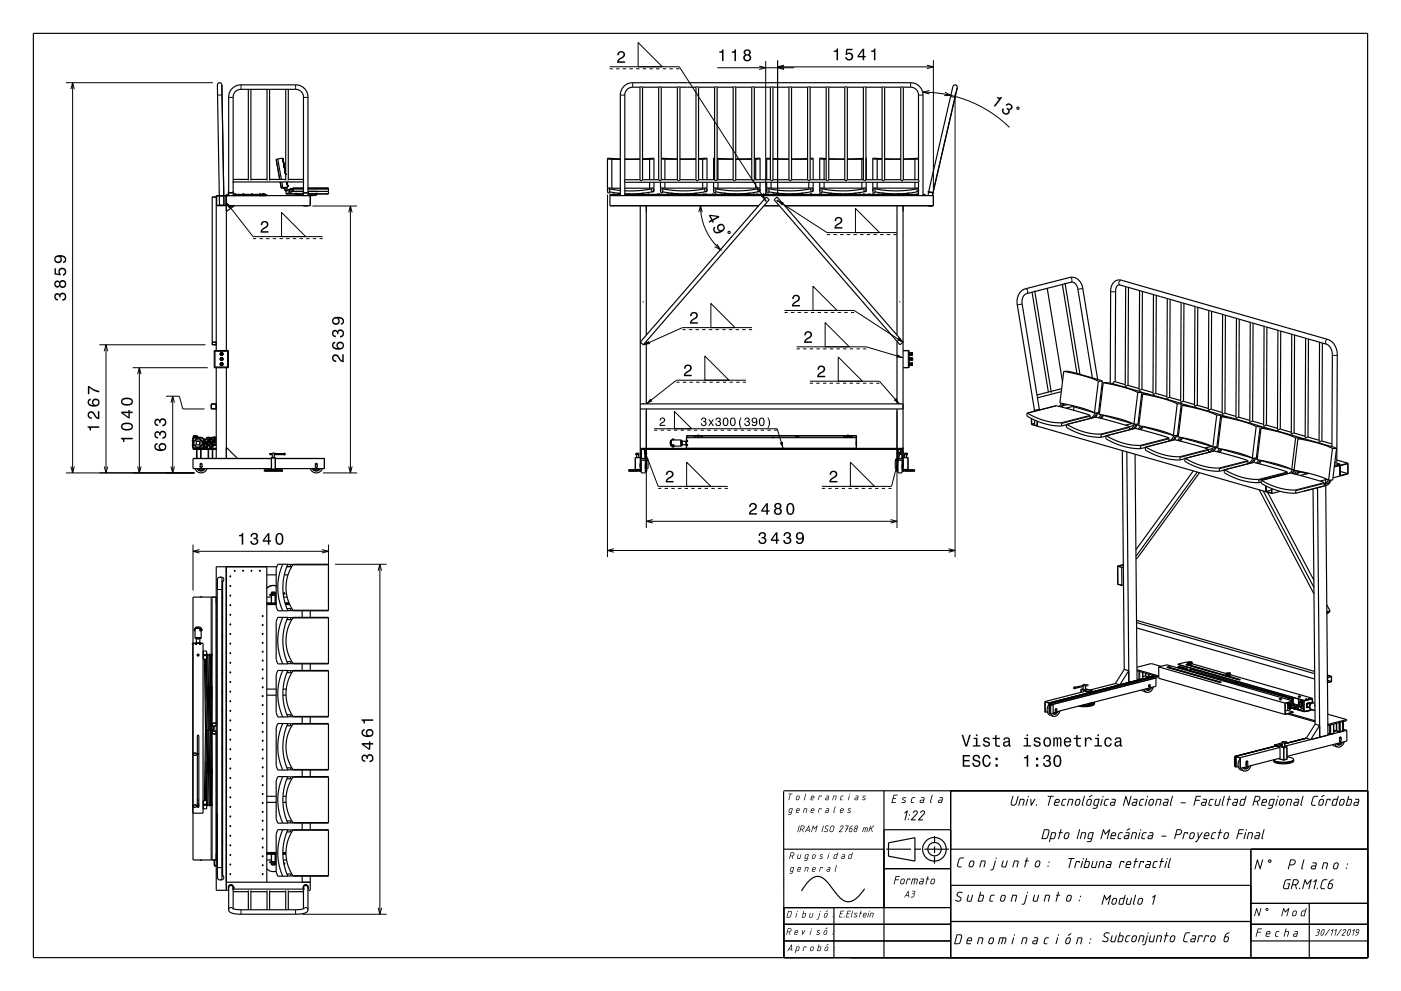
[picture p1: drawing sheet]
<svg xmlns="http://www.w3.org/2000/svg" width="420mm" height="297mm" viewBox="0 0 420 297" stroke-linecap="round" stroke-linejoin="round" font-family="sans-serif">
<g fill="none" stroke="#000" stroke-width=".35">
<path d="M10 10h400v277h-400zM74.4 26.8v27.3M75.2 26.8v27.3M80.1 26.8v27.3M80.8 26.8v27.3M85.7 26.8v27.3M86.4 26.8v27.3M191.9 26.1h.7M191.9 26.1h-2.4l-.9 .3-.9 .7-.4 1.1v25.7M191.9 26.1v27.8M192.6 26.1h4.9M192.6 26.1v27.8"/>
<path d="M197.5 26.1h.7M197.5 26.1v27.8M198.2 26.1h4.9M198.2 26.1v27.8M203.1 26.1h.7M203.1 26.1v27.8M203.8 26.1h4.8M203.8 26.1v27.8M208.6 26.1h.8M208.6 26.1v27.8M209.4 26.1h4.8M209.4 26.1v27.8"/>
<path d="M214.2 26.1h.8M214.2 26.1v27.8M215 26.1h4.8M215 26.1v27.8M219.8 26.1h.8M219.8 26.1v27.8M220.6 26.1h4.8M220.6 26.1v27.8M225.4 26.1h.7M225.4 26.1v27.8M226.1 26.1v27.8M226.1 26.1h4.8"/>
<path d="M230.9 26.1h.8M230.9 26.1v27.8M231.7 26.1v27.8M231.7 26.1h4.8M236.5 26.1h.8M236.5 26.1v27.8M237.3 26.1h4.8M237.3 26.1v27.8M242.1 26.1h.8M242.1 26.1v27.8M242.9 26.1v27.8M242.9 26.1h4.8"/>
<path d="M247.7 26.1h.7M247.7 26.1v27.8M248.4 26.1h4.9M248.4 26.1v27.8M253.3 26.1h.7M253.3 26.1v27.8M254 26.1h4.8M254 26.1v27.8M258.8 26.1h.8M258.8 26.1v27.8M259.6 26.1v27.8M259.6 26.1h4.8"/>
<path d="M264.4 26.1h.8M264.4 26.1v27.8M265.2 26.1h4.8M265.2 26.1v27.8M270 26.1h.8M270 26.1v27.8M270.8 26.1h2.4l.8 .3 .9 .6 .4 1.1 .1 25.8M270.8 26.1v27.8M64.8 59.1h-1.2v44.2h1.2M64.9 58.7h2.8v2.8h-2.8zM65.7 58.6l-.5-33.1a.67 .67 0 0 1 .6-.7 .67 .67 0 0 1 .7 .6l.6 33.2M65.7 58.7l.1 2.8h1.3v-2.8"/>
<path d="M68.5 57.6h1.4M68.5 57.6h.1M68.6 57.5l-.1 .2 .4 .1 1.1-.1M68.6 58.3h-.7v46.8M68.6 57.8v.8M69.7 54.5h21.5M69.9 57.5l.1 .1M69.9 57.6v-28.8l.2-.7 .5-.7 .8-.5 .9-.1h16.4l1.1 .3 .9 .8 .3 1.1v28.6M69.9 58.3h10.1v.3M69.9 57.8v.8M69.9 53.8h4.5M69.9 57.6h.1"/>
<path d="M70 57.6h-.1M70 57.6v.1M70.3 58.2h.2M70.3 58.2v.1M70.3 58.2h.1M70.4 58.2h.1M70.5 58.2v.1M72.8 58.2h.1M72.8 58.2h.2M72.8 58.2v.1M72.9 58.2h.1M73 58.2v.1"/>
<path d="M75.2 53.8h4.9M75.3 58.2h.2M75.3 58.2v.1M75.4 58.2h.1M75.4 58.2h-.1M75.5 58.2v.1M75.5 58.2h.1M77.8 58.2h.1M77.8 58.2v.1M77.8 58.2h.2M77.9 58.2h.1M78 58.2v.1"/>
<path d="M78.7 58.2h.1M78.7 58.2h.2M78.7 58.2v.1M78.8 58.2h.1M78.9 58.2v.1M80.8 53.8h4.9M82.8 47.7l1.1 6.1M82.8 47.8h.1M83.3 47.6l1.1 6.2M83.3 47.6l-.5 .1M83.3 47.6l1.5-.2 .9 5M84 54.5l.3 1.9 .8-.1"/>
<path d="M84.5 54.5l.3 1.8M84.8 56.3h.1M85.1 56.2l.1 .1M85.1 56.3h.1M85.2 56.3l.5 1M85.4 56.2a1.91 1.91 0 0 0 1.7 1.2h3.9M85.8 58.1h-.1M86 54.5l.3 1.5M86.1 57.1l-.4 .1v.9M86.3 56v.1M86.3 56.1h-.5a1.8 1.8 0 0 0 2.1 .9M86.3 56l-2 .4"/>
<path d="M86.4 53.8h4.6M87.8 57.4l-2.1 .7M87.8 56.5l.1 .9M87.8 56.5l-1.2 .4M87.8 56.5h3.2M87.9 57.4h3.1M87.9 57.4h.1M88.5 58.2l.3 .3h2.2M88.6 58.1h-2.9M88.7 57.9l.3 .3-.2 .2-.2-.1zM89 58.1h.1M89.7 58.5v.1"/>
<path d="M90.8 57.6h.1M90.9 57.6h.1M91 57.6h1.3v-28.5l-.4-1.8-1.2-1.3-1.8-.6h-16.8l-1.3 .3-1.1 .7-.7 1-.4 1.2v29M91 57.5l-.1 .1M91 58l-2 .2M91 57.8v.8M92.3 57.5l.1 .2-.3 .1-1.2-.1M92.3 58l2.3 .2M92.3 56.5h6.2v1.6h-3.5M92.3 57.8v.8M93 58.6v3.1h-28.2M93.9 58.5v.1h-29.1v46.5"/>
<path d="M94.6 58.1h.1M94.7 57.9l.4 .3-.2 .2-.2-.1zM95.1 58.2l-.3 .3h-2.5M95.3 57.4h-3M98.5 57.4h-6.2M182.1 47.7l1.3 .1M182.2 56.3v1.5h.6v-1.4M182.2 56.5v.9M182.8 56.6l3.2 .5M182.8 57.5l3.2 .5M182.8 58.6h97v3.1h-44.6M183.4 47.8h2.6"/>
<path d="M183.4 56.4h2.6M183.4 47.8v8.6M183.9 58.2h.1M184 58.2h.2M184 58.2h-.1M184 58.2h.1M184 58.2v.1M184.1 58.2v.1M184.2 58.2h.1M184.2 58.2h-.1M185.6 58.2h.1M185.6 58.2h.2"/>
<path d="M185.7 58.2h.1M185.7 58.2l-.1 .1M185.7 57.9h-.6v.4M185.8 58.2v.1M185.8 58.2h.1M185.9 58.2h.1M186 58.6v-30.6l.4-1.2 .8-1.1 1.2-.7 1.3-.2h83.3l1.3 .2 .8 .5 .9 .8 .7 1.9v30.4M186 47.6l-3.9-.2v8.9l1.3 .1M186 58.3h-3.2v3.4h44.6M187.3 53.9v.7M187.3 58.3h88.1M187.3 47.8h4.6"/>
<path d="M187.3 54.6h88.1M187.3 54.6v4M187.3 53.9h4.6M187.3 56.4h7.4M188.5 58.2h.1M188.5 58.2v.1M188.5 58.2h.2M188.7 58.2h.1M188.7 58.2v.1M191.4 58.2h.1M191.4 58.2h.2M191.4 58.2v.1"/>
<path d="M191.5 58.2l.1 .1M191.6 58.2h.1M191.6 58.2h-.1M191.9 53.9l.3 .4 .4-.4M191.9 47.6l-4.6 .1M192.4 57.9h.6v.4M192.6 47.6l3.4-.2v6.5M192.6 47.8h2.1M192.6 53.9h4.9M194.2 58.2h.1M194.2 58.2l.1 .1M194.3 58.2h.2"/>
<path d="M194.3 58.2h-.1M194.3 58.2h.1M194.4 58.2h.1M194.5 58.2h.1M194.5 58.2h-.1M194.5 58.2v.1M194.7 47.8v6.1M194.7 54.6v1.8M195.4 56.6l-4.3 .6h-3.8M195.4 56.4v1h.6M195.9 57.4l-4.3 .6-4.3 .1M196 56.5v.9"/>
<path d="M196 56.3v1.1M196 54.6v1.7l-1.3 .1M196 47.7l-1.3 .1M197.1 58.2h.1M197.1 58.2h.2M197.2 58.2h.1M197.2 58.2v.1M197.3 58.2v.1M197.3 58.2h.1M197.5 53.9l.3 .4 .4-.4M197.5 58.2h.1M197.5 58.2h.2"/>
<path d="M197.6 58.2h.1M197.6 58.2l-.1 .1M197.7 58.2h.1M197.7 58.2v.1M197.8 58.2h.1M198 54.6v1.7l1.3 .1M198.1 56.5v.9M198.1 56.3v1.5h.6v-1.5M198.2 47.4l4.9 .2M198.2 47.7h1.1M198.2 53.9h4.9M198.7 56.6l6.2 .6 3-.1 3.4-.5"/>
<path d="M199.3 47.7h3.8M199.3 56.4h11.3M199.3 47.7v6.2M199.3 54.6v1.8M200 58.2h.1M200 58.2v.1M200 58.2h.4M200.1 58.2h.1M200.2 58.2v.1M200.2 58.2h.1M200.2 58.2h.2M200.4 58.2h.1"/>
<path d="M200.4 58.2v.1M201.6 57.9h-.6v.4M202.9 58.2h.1M202.8 58.2l.1 .1M202.9 58.2h.2M203.1 58.2h.1M203.1 53.9l.4 .4 .3-.4M203.1 58.2v.1M203.8 47.7h4.8M203.8 53.9h4.8M205.5 58.2h.1M205.5 58.2h.5"/>
<path d="M205.6 58.2h.1M205.6 58.2l-.1 .1M205.7 58.2v.1M205.8 58.2h.1M205.7 58.2h.1M205.8 58.2v.1M205.9 58.2l.1 .1M206 58.2h.1M206 58.2h-.1M208.2 58.2h.1M208.2 58.2v.1M208.2 58.2h.2"/>
<path d="M208.3 57.9h.6v.4M208.4 58.2h.1M208.4 58.2v.1M208.6 58.2h.1M208.6 58.2l.1 .1M208.6 47.6h-4.8M208.6 53.9l.4 .4 .4-.4M208.7 58.2h.2M208.7 58.2h-.1M208.7 58.2h.1M208.8 58.2h.1M208.9 58.2h.1"/>
<path d="M208.9 58.2h-.1M208.9 58.2l-.1 .1M209.4 47.5l2.6-.1v6.5M209.4 47.7h1.2M209.4 53.9h4.8M210.6 47.7v6.2M210.6 54.6v1.8M210.8 58.2h.1M210.9 58.2h.2M210.9 58.2h-.1M210.9 58.2h.1M210.9 58.2v.1"/>
<path d="M211 58.2h.1M211 58.2l.1 .1M211.1 58.2h.1M211.5 58.2h.1M211.5 58.2h.2M211.6 58.2h.1M211.6 58.2l-.1 .1M211.7 58.2v.1M211.7 58.2h.1M211.8 57.4l-3.2 .5-3.5 .2-3.2-.1-3.2-.5M211.9 56.3v1.1h-.6v-1.1M211.9 56.5v.9"/>
<path d="M212 54.6v1.7l-1.4 .1M212 47.6l-1.4 .1M213.5 58.2h.1M213.5 58.2v.1M213.5 58.2h.2M213.6 58.2h.1M213.7 58.2h.1M213.8 58.2l-.1 .1M213.9 54.6v1.7l1.3 .1M213.9 47.6l.3 .1M214 56.3v1.5h.6v-1.5M214 56.5v.9"/>
<path d="M214.2 47.4h-.3v6.5M214.2 53.9l.4 .4 .4-.4M214.4 58.2h.1M214.4 58.2v.1M214.4 58.2h.2M214.5 58.2h.1M214.6 58.2v.1M214.6 56.6l6.2 .6 3-.1 3.4-.5M214.6 58.2h.1M215 47.5l4.8 .1M215 47.7h.2M215 53.9h4.8"/>
<path d="M215.2 47.7h4.6M215.2 56.4h11.4M215.2 47.7v6.2M215.2 54.6v1.8M216.2 58.2h.1M216.2 58.2h.2M216.2 58.2v.1M216.4 58.2h.1M216.4 58.2v.1M217.3 58.2h.1M217.3 58.2v.1M217.3 58.2h.2"/>
<path d="M217.5 58.2h.1M217.5 58.2v.1M217.6 57.9h-.6v.4M218.8 58.2l.1 .1M218.9 58.2h.1M218.9 58.2h.2M218.9 58.2h-.1M219 58.2h.1M219.1 58.2h.1M219.1 58.2v.1M219.8 53.9l.4 .4 .4-.4M220.2 58.2h.1"/>
<path d="M220.2 58.2h.2M220.2 58.2v.1M220.3 58.2l.1 .1M220.4 58.2h.1M220.4 58.2h-.1M220.6 47.7h4.8M220.6 53.9h4.8M221.5 58.2h.1M221.5 58.2v.1M221.5 58.2h.2M221.6 58.2h.1M221.7 58.2h.1"/>
<path d="M221.7 58.2v.1M221.8 58.2h.1M223 58.2h.1M223 58.2l.1 .1M223 58.2h.3M223.1 58.2h.1M223.2 58.2h.1M223.3 58.2h.1M223.3 58.2l-.1 .1M224.2 58.2h.1M224.2 58.2h.2M224.2 57.9h.6v.4"/>
<path d="M224.2 58.2v.1M224.4 58.2v.1M224.4 58.2h.1M225.4 47.5l-4.8 .1M225.4 53.9l.4 .4 .3-.4M225.9 58.2h.1M225.9 58.2h.2M226 58.2h.1M226 58.2l-.1 .1M226.1 58.2v.1M226.1 58.2h.1M226.1 47.5l1.8-.1v6.5"/>
<path d="M226.1 47.7h.5M226.1 53.9h4.8M226.6 47.7v6.2M226.6 54.6v1.8M226.9 58.2h.1M226.8 58.2l.1 .1M226.9 58.2h.2M226.9 58.2h-.1M227 58.2h.1M227.1 58.2h.1M227.1 58.2v.1M227.7 57.4l-3.2 .5-3.4 .2-3.3-.1-3.2-.5"/>
<path d="M227.8 56.5l.1 .1M227.9 56.3l-1.3 .1M227.9 47.6l-1.3 .1M227.9 54.6l-.1 2.8h-.6v-1.1M227.9 57.4h-.1M228.8 58.2h.1M228.8 58.2v.1M228.8 58.2h.2M229 58.2v.1M229 58.2h.1M229.5 58.2h.1M229.5 58.2h.2"/>
<path d="M229.6 58.2h.1M229.6 58.2l-.1 .1M229.7 59.1l.9 .7-37.7 43.5-1-.8zM229.7 58.2h.1M229.7 58.2v.1M229.8 58.2h.1M229.8 56.3l1.3 .1M229.8 47.6l1.1 .1M229.8 57.4h.1M229.8 54.6l.1 3.2h.6v-1.5M229.9 56.5l-.1 .1M230.5 56.6l6.2 .6 3-.1 3.4-.5"/>
<path d="M230.9 47.5l-1.1-.1v6.5M230.9 53.9l.4 .4 .4-.4M231.1 56.4h11.4M231.1 54.6v1.8M231.7 58.2h.1M231.7 58.2v.1M231.7 58.2h.2M231.7 47.5l4.8 .1M231.7 47.7h4.8M231.7 53.9h4.8M231.8 58.2l.1 .1M231.9 58.2h.1"/>
<path d="M231.9 58.2h-.1M232.1 59.8l.9-.7 37.7 43.4-.9 .8zM232.2 58.2h.1M232.2 58.2v.1M232.2 58.2h.2M232.4 58.2h.1M232.4 58.2v.1M233.5 57.9h-.6v.4M234.5 58.2h.1M234.6 58.2h.2M234.6 58.2h-.1M234.6 58.2h.1"/>
<path d="M234.6 58.2v.1M234.7 58.2l.1 .1M234.8 58.2h.1M234.8 58.2h-.1M234.9 58.2h.1M234.8 58.2l.1 .1M234.9 58.2h.2M234.9 58.2h-.1M235 58.2h.1M235 58.2l.1 .1M235.1 58.2h.1M236.5 53.9l.4 .4 .4-.4"/>
<path d="M237.3 47.7h4.8M237.3 53.9h4.8M237.4 58.2h.1M237.4 58.2l.1 .1M237.4 58.2h.3M237.5 58.2h.1M237.6 58.2h.1M237.7 58.2h.1M237.7 58.2l-.1 .1M237.7 58.2v.1M237.8 58.2h.1M240.1 57.9h.6v.4"/>
<path d="M240.2 58.2h.1M240.2 58.2v.1M240.2 58.2h.3M240.3 58.2h.1M240.3 58.2h-.1M240.4 58.2h.1M240.4 58.2l-.1 .1M240.5 58.2v.1M240.5 58.2h.1M242.1 47.5l-4.8 .1M242.1 53.9l.4 .4 .4-.4M242.5 54.6v1.8"/>
<path d="M242.8 58.2h.1M242.9 58.2h.2M242.9 58.2h-.1M242.9 47.5l.9-.1v6.5M242.9 53.9h4.8M242.9 58.2h.1M242.9 58.2v.1M243 58.2h.1M243 58.2l.1 .1M243.1 58.2h.1M243.2 58.2h.1M243.2 58.2v.1"/>
<path d="M243.2 58.2h.2M243.4 58.2h.1M243.4 58.2v.1M243.6 57.4l-3.1 .5-3.5 .2-3.3-.1-3.2-.5M243.7 56.3v1.1h-.6v-1.1M243.7 56.5v.9M243.8 54.6v1.7l-1.3 .1M243.8 47.6l-.9 .1M245.5 58.2h.1M245.5 58.2v.1M245.5 58.2h.2M245.6 58.2h.1"/>
<path d="M245.7 58.2h.1M245.7 54.6v1.7l1.4 .1M245.7 47.6l1.4 .1M245.8 58.2l-.1 .1M245.8 56.5v.9M245.8 56.3v1.5h.6v-1.5M246.1 58.2h.1M246.1 58.2h.2M246.1 58.2v.1M246.2 58.2l.1 .1M246.3 58.2h.1M246.3 58.2h-.1"/>
<path d="M246.4 56.6l6.2 .6 3-.1 3.4-.5M247.1 47.7h.6M247.1 56.4h11.3M247.1 47.7v6.2M247.1 54.6v1.8M247.7 47.5l-2-.1v6.5M247.7 53.9l.4 .4 .3-.4M248.2 58.2h.1M248.2 58.2h.2M248.2 58.2v.1M248.4 58.2h.1M248.4 58.2v.1"/>
<path d="M248.4 47.6h4.9M248.4 47.7h4.9M248.4 53.9h4.9M248.9 58.2h.1M248.9 58.2l.1 .1M249 58.2h.2M249 58.2h-.1M249 58.2h.1M249.1 58.2v.1M249.2 58.2h.1M249.2 58.2h-.1M249.4 57.9h-.6v.4"/>
<path d="M250.9 58.2h.1M250.8 58.2l.1 .1M250.9 58.2h.2M250.9 58.2h-.1M251 58.2h.1M251.1 58.2h.1M251.1 58.2v.1M251.8 58.2h.1M251.8 58.2l.1 .1M251.8 58.2h.2M251.9 58.2h.1M252 58.2h.1"/>
<path d="M252.1 58.2l-.1 .1M253.3 53.9l.3 .4 .4-.4M253.5 58.2h.1M253.5 58.2v.1M253.5 58.2h.2M253.6 58.2h.1M253.7 58.2h.1M253.7 58.2v.1M253.8 58.2h.1M254 47.7h4.4M254 53.9h4.8M254.7 58.2h.1"/>
<path d="M254.7 58.2h.2M254.8 58.2h.1M254.8 58.2l-.1 .1M254.9 58.2v.1M254.9 58.2h.1M256.1 57.9h.6v.4M256.2 58.2h.1M256.2 58.2h.2M256.2 58.2v.1M256.4 58.2v.1M256.4 58.2h.1M257.6 58.2h.1"/>
<path d="M257.6 58.2v.1M257.6 58.2h.2M257.8 58.2h.1M257.8 58.2v.1M258.4 47.7v6.2M258.4 54.6v1.8M258.8 47.7h-.4M258.8 47.4l-4.8 .2M258.8 53.9l.4 .4 .4-.4M258.9 58.2h.1M258.8 58.2l.1 .1M258.9 58.2h.2"/>
<path d="M258.9 58.2h-.1M259 58.2h.1M259.1 58.2h.1M259.1 58.2v.1M259.5 57.4l-3.1 .5-3.5 .2-3.3-.1-3.2-.5M259.6 47.4l.1 6.5M259.6 53.9h4.8M259.6 56.3v1.1h-.6v-1.1M259.6 56.5v.9M259.7 54.6v1.7l-1.3 .1M259.7 47.6l-.1 .1M260.5 58.2h.1"/>
<path d="M260.5 58.2h.2M260.5 58.2v.1M260.6 58.2l.1 .1M260.7 58.2h.1M260.7 58.2h-.1M261.5 58.2h.1M261.5 58.2h.2M261.6 58.2h.1M261.6 58.2l-.1 .1M261.7 54.6v1.7l1.3 .1M261.7 47.6l1.3 .1M261.7 58.2h.1"/>
<path d="M261.7 58.2v.1M261.7 56.3v1.5h.6v-1.5M261.7 56.5v.9M261.8 58.2h.1M262.3 56.6l6.2 .6 3-.1 3.4-.5M263 47.7h1.4M263 56.4h11.3M263 47.7v6.2M263 54.6v1.8M263.3 58.2h.1M263.3 58.2l.1 .1M263.3 58.2h.3"/>
<path d="M263.4 58.2h.1M263.5 58.2v.1M263.5 58.2h.1M263.6 58.2h.1M264.2 58.2h.1M264.2 58.2v.1M264.2 58.2h.2M264.4 58.2h.1M264.4 58.2v.1M264.4 47.6l-2.7-.2v6.5M264.4 53.9l.4 .4 .4-.4M265.2 47.6h4.8"/>
<path d="M265.2 47.7h4.8M265.2 53.9h4.8M265.3 57.9h-.6v.4M266.2 58.2h.1M266.2 58.2v.1M266.2 58.2h.2M266.3 58.2h.1M266.4 58.2h.1M266.5 58.2l-.1 .1M266.8 58.2h.1M266.9 58.2h.2M266.9 58.2h-.1"/>
<path d="M266.9 58.2h.1M266.9 58.2v.1M267 58.2h.1M267 58.2l.1 .1M267.1 58.2h.1M269.1 58.2h.1M269.1 58.2h.2M269.2 58.2h.1M269.2 58.2l-.1 .1M269.3 58.2v.1M269.3 58.2h.1M269.5 58.2h.1"/>
<path d="M269.5 58.2v.1M269.5 58.2h.2M269.6 58.2h.1M269.7 58.2v.1M269.8 58.2h.1M269.7 58.2h.1M270 53.9l.4 .4 .4-.4M270.8 47.7h3.5M270.8 53.9h4.6M272 58.2h.1M272 57.9h.6v.4M272 58.2v.1"/>
<path d="M272 58.2h.4M272 58.2h.2M272.2 58.2h.1M272.2 58.2v.1M272.2 58.2h.2M272.4 58.2h.1M272.4 58.2v.1M274.3 47.7v6.2M274.3 54.6v1.8M274.8 58.2h.1M274.9 58.2h.2M274.9 58.2h-.1"/>
<path d="M274.9 58.2h.1M274.9 58.2v.1M274.9 56.3v1.1h.5l-3.9 .6-4.5 .1-4.7-.6M275 58.2l.1 .1M275.1 58.2h.1M275.1 58.2h-.1M275.4 56.3l-1.1 .1M275.4 47.7h-1.1M275.4 47.4l-4.6 .2M275.4 53.9v.7M275.4 54.6v4M276.7 58.3h.7v.3"/>
<path d="M278.3 57.5l1.4 .4M278.3 57.5l-.1 1.1M278.4 57.4l7.3-31.4a.67 .67 0 0 1 .8-.6 .67 .67 0 0 1 .5 .9l-7.3 31.4M279.7 57.9l-.1 .7M279.8 57.8l-.1 .1M68.6 61.7h1.3M70.3 61.7l-2.4 1.7M91 61.7h1.3M191.9 61.7v78.7h.3M193.8 61.7v38.7M229 61.7h4.6M229.4 60.1l.2-.1 .1 .2z"/>
<path d="M229.4 60.2h.1M233 60.1l.2-.1v.2zM268.9 61.7v38.7M270.7 61.7v78.7h-.3M278.2 61.7h1.4M192.9 90.4h.1M269.9 90.4h.1M309.4 87.6l4.9 29.9M310.2 87.1l5 30.6M313.9 86.4l4.6 28M318.5 85.2l4.4 26.7M319.3 84.8l4.5 27.4"/>
<path d="M337.5 85.9l4.1 1.2M337.5 85.9l-.2 29.7a.33 .33 0 0 0 .4 .2 .33 .33 0 0 0 .3-.3h.1M337.5 85.9l-2.2-.5-.5 .5-.3 .9-.2 27.6M338.3 86.1l-.1 29.4M341.6 87.1l4.2 1.2M341.6 87.1l-.1 29.6a.29 .29 0 0 0 .3 .3 .29 .29 0 0 0 .3-.2l3.6 .9M342.5 87.3l-.2 29.4M345.8 88.3l4.1 1.2M345.8 88.3l-.1 29.6a.29 .29 0 0 0 .2 .3 .29 .29 0 0 0 .3-.3h.3M346.6 88.5l-.1 29.4M349.9 89.5l4.2 1.2M349.9 89.5l-.1 29.7a.33 .33 0 0 0 .4 .2 .33 .33 0 0 0 .2-.3l3.6 .9"/>
<path d="M350.8 89.7l-.1 29.4M354.1 90.7l4.1 1.2M354.1 90.7l-.1 29.7a.33 .33 0 0 0 .3 .2 .33 .33 0 0 0 .3-.3l3.5 .9M354.9 90.9l-.1 29.4M358.2 91.9l4.2 1.1M358.2 91.9l-.1 29.7a.33 .33 0 0 0 .3 .2 .33 .33 0 0 0 .3-.3h.2M359.1 92.1l-.2 29.4M362.4 93l4.1 1.2M362.4 93l-.2 29.7a.33 .33 0 0 0 .4 .2 .33 .33 0 0 0 .3-.2l3.5 .9M363.2 93.3l-.1 29.4M366.5 94.2l4.2 1.2M366.5 94.2l-.1 29.7a.33 .33 0 0 0 .3 .2 .33 .33 0 0 0 .3-.2l3.5 .9"/>
<path d="M367.4 94.5l-.2 29.3M370.7 95.4l4.1 1.2M370.7 95.4l-.2 29.7a.33 .33 0 0 0 .4 .2 .33 .33 0 0 0 .3-.2l.1-.1M371.5 95.7l-.1 29.3M374.8 96.6l4.2 1.2M374.8 96.6l-.1 29.7a.33 .33 0 0 0 .3 .2 .33 .33 0 0 0 .3-.3l3.5 1M375.7 96.9l-.2 29.3M379 97.8l4.1 1.2M379 97.8l-.2 29.7a.33 .33 0 0 0 .4 .2 .33 .33 0 0 0 .3-.3l3.5 1M379.8 98l-.1 29.4M383.1 99l4.1 1.2M383.1 99l-.1 29.7a.33 .33 0 0 0 .3 .2 .33 .33 0 0 0 .3-.3h.2"/>
<path d="M383.9 99.2l-.1 29.4M385.6 99.7h.1M63.6 102.5h1.2M63.7 102.6h1.1v.7h-1.1zM64.2 105.1h4.3l-.1 5.1h-4.2zM64.8 110.2v27.2M66.2 106l.5 .1-.2 .2zM66.2 107.3v.1M66.2 107.3l.1 .1M66.2 107.4l-.1 .2 .2-.2M66.3 107.4h.1M66.3 107.9h.3h-.3"/>
<path d="M66.3 107.8v.1M66.4 108.9l.3 .3-.3 .1zM66.7 107.6h.1M66.8 107.6l-.2-.3 .1 .3M66.8 107.6h.1M66.8 107.6h-.1M67.9 110.2v27.2M68.4 105.1h.1M193.8 102.3v18.7M268.9 102.3v18.7M270.7 105.1h1.6l.2 .2v4.8l-1.8 .1M272.5 105.7h.1"/>
<path d="M272.5 106.5h.1M272.5 108.7h.1M272.5 109.5h.1M272.5 108h.1M272.5 107.2h.1M272.6 105.7l.1 .1M272.6 108.7l.1 .1M272.6 107.2l.1 .1M272.7 105.8v.6M272.7 107.3v.6M272.7 108.8v.7l.2-.1M272.7 106.4l-.1 .1"/>
<path d="M272.7 108.8h.2M272.7 107.9l-.1 .1M272.8 105.8v.6M272.8 107.3v.6M272.8 108.8l-.2 .7M272.8 105.8h.1M272.8 108.8h.1M272.8 107.3h.1M272.8 106.4h.1M272.8 107.9h.1M272.9 108.8v.6M272.9 109.4v.1"/>
<path d="M272.9 105.8v.6h-.2M272.9 108.8h.1M272.9 106.5h.1M272.9 105.7v.8M272.9 107.2v.8M272.9 108.8v.7M272.9 109.5h.1M272.9 108h.1M272.9 105.8h-.2M272.9 107.3h-.2M272.9 105.7h.1M272.9 107.2v.7h-.2"/>
<path d="M272.9 108.7v.1M272.9 106.5h.5M272.9 109.5l.5 .1M272.9 108l.5 .1M273.3 105.7h.1M273.3 108.7h.1M273.3 107.2h.1M273.3 105.7h-.4M273.3 108.7h-.4M273.3 107.2h-.4M273.3 106.5h.1M273.3 109.6h.1"/>
<path d="M273.3 108h.1M273.3 109.5h.1M273.3 105.7v.8M273.3 107.2v.8M273.3 108.7v.9M273.4 105.6l.1 .1-.1 .8M273.4 107.2h.1l-.1 .9M273.4 108.7h.1l-.1 .9M273.4 105.6v.9M273.4 107.2v.9M273.4 108.7v.9M273.4 105.6l-.1 .1"/>
<path d="M273.4 108.7h-.1M273.4 107.2h-.1M273.5 106h.1M273.5 106.2h.1M273.5 107.6h.1M273.5 105.9h.1M273.5 106.3h.1M273.5 109.1h.1M273.5 109.3h.1M273.5 108.9h.1M273.5 107.3h.1M273.5 107.7h.1"/>
<path d="M273.5 107.9h.1M273.5 107.8h.1M318.2 117.4l-7.2 1.8M318.3 116.5l-7.4 1.9M318.9 111.3l-1.2 9.5 6.4 1.4 4 1.6M318.9 111.3l2.6 .2 9 2.7M318.9 111.3l6.3 1.4 4.1 1.6M327.5 113.3l-4.4-26.7-.5-1.3-.7-.6-.8-.1-13.6 3.5-.9 1.1-.2 1.7 5.2 31.8M329.1 113.7l-4.5-27.5-1-2-1.3-1-1.4-.1-14 3.7-1 .7-.6 .9-.3 1.2-.1 1.4 5.2 31.9M329.3 114.3l-1.2 9.5M329.9 119.2l.1 .1M329.9 118.9l.3 .1"/>
<path d="M330 119.3h.1M330.2 119.2l-.3 .1M330.3 118.6l-.4 .1M330.5 114.2l-1.2 9.5-1.2 .1M330.5 114.2l-1.2 .1M330.7 114.7l-1.1 9.5 6.3 1.4 4 1.5M330.7 114.7l2.6 .2 9 2.7M330.7 114.7l6.3 1.4 4.1 1.6M332.8 114.8l.2-28 .7-2 .7-.6 .8-.3 1 .1 62 17.8 1 .6 .9 1 .5 1.2 .3 1.4-.1 32.3-.6 .2M333.8 115.1l-.1-.4 .4-.3 3.2 .9M338.1 115.5l3.4 1M341.1 117.7l-1.2 9.4"/>
<path d="M342.1 117.5l2.2 .7M342.3 117.6l-1.1 9.5h-1.3M342.3 117.6l-1.2 .1M342.6 118.1l-1.2 9.5 6.3 1.4 4.1 1.5M342.6 118.1l2.5 .2 9 2.7M342.6 118.1l6.3 1.4 4 1.6M346.5 117.9l3.3 1M387.2 100.2l4.2 1.2M387.2 100.2l-.1 29.7 .1 .3 .7-.4M388.1 100.4l-.1 29.4M391.4 101.4l4.2 1.2M391.4 101.4l-.1 29.7 .1 .3 .7-.4 3.3 .9"/>
<path d="M392.3 101.6l-.2 29.4M395.6 102.6l2.6 .9 .8 1 .4 1.3-.1 28.1M395.6 102.6l-.2 29.7 .2 .3 .6-.4 3.1 .8M396.4 102.8l-.1 29.4M57.8 133.2h.1M57.8 133.2l-.2 .3 .2 .1M57.8 132h-.2l.2 .4M57.9 134.4v.3h6.9M57.9 131.1l.1 .1M57.9 131h.2M58 131.1h.1M58 131v.1"/>
<path d="M58.1 131h.1M58.1 130.8h.2zM58.1 132.6v.2M58.2 130.9h.1M58.2 130.7v.2M58.2 130.7h.1M58.5 133.4l.2-.1v.3zM58.6 132l.1-.1 .1 .2zM58.6 133.4l.1 .1zM58.6 131.9l.1 .2zM58.6 131.7a1.27 1.27 0 0 1 2.1 1.1M58.7 131.1h.2"/>
<path d="M58.7 131h.2M58.7 131v.1M58.8 131.1h.1M58.9 130.6v.5M58.9 131v.2M58.9 134.7v2.7M59 131.1l.5 .1M59 130.6v.5M59 131.1h.1M59 132.3a.58 .58 0 0 1 .8 .1 .58 .58 0 0 1 0 .8M59.1 130.6v.4h-1.2M59.1 131.1v.1"/>
<path d="M59.2 131v.1M59.2 131.1h.1M59.2 131l.5 .2M59.4 131.1h-.2v-.5h-1.3v.5M59.9 133.5h.3l-.2 .2zM60 133.5l.2 .1zM60 132l.2-.1 .1 .3zM60 139.7v.3M60 138.9h.6v1.2h-.6zM60.1 133.4l-.1 .1M60.1 132l.1 .2zM60.1 131.1l-.3-.1v.2"/>
<path d="M60.1 131.1v.1M60.3 139v.2zM60.3 134.7v2.7M60.6 139.7v.3M60.7 132.8a1.27 1.27 0 0 1-1.5 1.2M60.9 133.9h.5M60.9 133.7l1.4 .1h-.2M60.9 133h.7M60.9 131.3h-3v3h3M61.2 132.5v.2M61.2 132.5h.4M61.2 133.8v.3"/>
<path d="M61.2 132.7h.1M61.2 131.8v.6M61.2 132.5v.1M61.2 134.1h.1M61.2 132.7h.4M61.3 132.6h.1M61.3 133.1v.6M61.3 133.9h-.1M61.3 134.1h.3M61.3 133.9h.1M61.3 132.7h.1M61.3 133.9v.3l.2-.1"/>
<path d="M61.3 131.8v.6h.2M61.3 132.7v.2M61.4 132.7h.1M61.4 132.6l.1 .3M61.4 134.1h-.1M61.4 134.1h.1M61.4 133.9v.2M61.5 132.5l.1 .1M61.5 132.5l-.1 .1M61.5 131.8v.6M61.6 132.5v.1M61.6 131.7l-.4-.2v.2"/>
<path d="M61.6 132.7h.1M61.6 132.7h-.1M61.6 133l-.3-.1-.1 .1M61.6 132.6v.1M61.6 132.5v.6M61.6 133.7v.4M61.6 134h.1M61.6 131.7l.3-.1v.2M61.6 133.8h.1M61.6 134h.3M61.6 133.8h.2M61.7 133.1h.1"/>
<path d="M61.7 134h.1M61.8 133.8l.1 .2M61.9 133.1h.1M61.9 133.8h.1M61.9 133.8h-.1M61.9 133h.1M61.9 131.7h-1v-.5h-3.1v3.2h7M61.9 131.8h.1M61.9 132.4v.7M61.9 133.8v.2M61.9 134h.1M62 131.2h1"/>
<path d="M62 131.1h1M62 132.6h.1M62 132.5h.1M62 134h.1M62 133.8h.1M62 131.8v-.8h1v2.1M62 132.6h.2v1.1M62 133.2h.7M62 132.6v1.1h.3M62.1 134h.1M62.1 133.8v.2M62.2 134h.1"/>
<path d="M62.3 134h-.1M62.3 132.4h.1M62.3 132.4h-.3v1.6M62.3 131v.2M62.3 131.8v2.2h-.7M62.3 132.5h.1M62.3 133.2v.2M62.3 133.4h.4M62.3 133.4h.1M62.4 133.2h.1M62.3 131v.1M62.3 131.8v.7"/>
<path d="M62.4 133.4h.1M62.4 134.7v2.7M62.4 132.5h.1M62.4 133.4h.2M62.5 133.4h-.1M62.5 133.4h.1M62.5 133.2h.2M62.5 133.2v.2M62.6 132.5h.1M62.7 133.4h.1M62.7 133.2h.1M62.7 131v.2"/>
<path d="M62.7 131.8v.8M62.7 133.4h-.1M62.7 133.1v.3M62.7 132.5h-1.8v1.9M62.7 133.7l1.1 .1M62.7 133.7v.1M62.7 132.6h.1M62.7 134h.1M62.7 131l.1 1.6M62.7 132.6h.3M62.7 133.1v.9M62.7 132.5h.1"/>
<path d="M62.7 134h.3M62.7 133.8h.1M62.8 132.6h-.1M62.8 132.6h.1M62.8 132.5h.1M62.8 131.2v1.2M62.8 132.6v.1M62.8 133.8h.1M62.8 133.8v.2M62.9 132.6h-.1M62.9 132.6h.1M62.9 132.5l.1 .2"/>
<path d="M62.9 133.8l.1 .2M63 131.2v1.2h-.3M63 132.5h.1M63 132.5h-.1M63 133.8h.1M63 133.8h-.1M63 132.6h.1M63 134h.1M63 133.7v.3M63.1 134h.1M63.1 131.8l.3-.2v.2M63.1 132.4v.7"/>
<path d="M63.1 133.8h.1M63.1 133.8h.2M63.1 133.8v.2M63.3 134h-.2M63.3 134h.1M63.3 133.8h.1M63.3 133.8v.2M63.3 133.1h.1M63.4 122.5v-1.4h1.4v1.4M63.4 133.8h.1M63.4 134h-.1M63.4 134h.1"/>
<path d="M63.4 133.7v.3M63.4 132.5h1.4M63.4 131.8h-.7M63.4 132.4l-.7 .1M63.5 133.2h.6M63.5 133.8h.1M63.5 133.8h-.1M63.5 134h.1M63.6 133.8h.1M63.6 134h-.1M63.6 133.8v.2M63.7 132.6h-.2l-.1 1.1"/>
<path d="M63.7 133.8l-.1 .2M63.7 133.8h.1M63.7 132.5v1.2h-.2M63.7 132.4h-.3v.7M63.8 132.5h.1M63.8 134.7v2.7M63.8 133.1v.9h-1.1M63.8 132.4l-.1 .1M63.8 131.1l-.4 .1h1.4M63.8 131.8v.7M63.8 131.1h1M63.8 131.9h1"/>
<path d="M63.8 133.4h.1M63.8 133.2h.1M63.8 131v.2M63.8 133.4h.3M63.8 133.2h.2M63.8 133.2l.1 .2h.2M63.9 132.5h.1M64 133.4h-.2M64 133.4h.1M64 133.2v.2M64 133.2h.1M64.1 133.2h.1"/>
<path d="M64.1 131.1l-.7-.1v.8M64.1 132.4h.7M64.1 131.9v.6M64.1 133.2h.7M64.1 131.9v.2M64.1 133.1l.1 .4M64.2 131.9h.1M64.1 132.1h.1M64.2 133.5h.1M64.2 132.1h.3M64.2 131.2v.6M64.2 133.5h.3"/>
<path d="M64.2 133.3h.1M64.2 133.5h.2M64.2 133.3h.2M64.2 131.2v.6h.2M64.2 131.9h.2M64.2 131.9v.4M64.4 133.5h.1M64.4 133.3v.2M64.4 131.9v.4M64.4 131.2v.6M64.4 133.3h.1M64.5 131.9h-.1"/>
<path d="M64.5 131.9h.1M64.5 131.1l-.3-.2-.1 .2M64.5 131.2v.6M64.5 133.3h.1M64.5 133.3l-.1 .3-.2-.1M64.5 132.4l-.3-.1-.1 .1M64.5 133.5h.1M64.5 132.5v.6M64.5 133.5h-.1M64.5 132.1h.1M64.5 131.1h.1M64.5 131.9v.2"/>
<path d="M64.5 132.4h.1M64.5 133.2v.1M64.8 131.8l-3.9 .1v.5h1.1M64.8 133.1l-3.9 .1M64.8 121h-1.5v1.6h1.5M67.9 134.1l3.3 3.3M81.3 137.4h-23.4v3h23.4M81.3 137.2h1.3l-.1 3.5h-1.2zM81.6 135.9l-.8 .2v.1h.8M81.6 135.9v.3M81.6 136.2v.9M82.3 135.9v.3"/>
<path d="M82.3 135.9l-.7-.1v.1M82.3 135.9h2.7M82.3 136.2v.9M82.3 136.2h2.7M82.6 137.4h14.7v3h-14.7M85 135.9v.3M85 135.9h.3l.1 .2M85.4 136.1l-.1 .2-.3-.1M85.4 136.1l-.1 .2M94.6 139.7v.3M94.6 138.9h.5v1.2h-.5zM94.7 139.1h.2z"/>
<path d="M95.1 139.7v.3M190.9 135.9v.3M190.9 135.9l-.3 .2 .3 .2M190.9 137.1v-1.3h.6v1.3M191.3 135.9l-.2 .2 .2 .1M191.3 135.9v.3M191.9 137.1l-1.5 .1v3.4l.2 .1h1.6M191.9 137.4h1.9v.5M191.9 138.9v1.2M191.9 122.6h78.8M191.9 121h78.8M191.9 134.4h78.8"/>
<path d="M191.9 134.7h78.8M192 139.6h.2M192.2 134.7v2.7M192.2 137.9h1.3v3.8h-1.3zM192.8 121h.1M193.5 139.6h.2M193.5 134.7v2.7M193.8 138h.5v2.4h-.8M193.8 139.6v.5M193.8 134.7v6h-.3M193.8 122.6v11.8M193.8 137.9h.1"/>
<path d="M193.8 137.9h.3M194.1 137.9l.1-.4-.1 .5-.3-.1M194.1 137.9h.1M201 132.6h.1M201 132.6v.4M201 133h.1M201 133.3h.1M201 132.2l.1 .2h-.1M201 132.3h.1M201 133.4h.1M201 132.2v1.2M201 132.2h.1"/>
<path d="M201.1 133.3l-.1 .1M201.2 131.9v1.8M201.2 133.7h.1M201.2 131.9h.1M201.5 131.8l.3-.2 .2 .2M201.5 131.8v.1M201.5 131.8h.3zM201.6 133.8h.3M201.6 133.8h.1M201.8 133.2l-.3 .3M201.8 133.2h.1M201.8 131.8l.2 .1z"/>
<path d="M201.8 133.2l.2 .2v.4l-.5 .1 .1-.5 .4 .2M201.9 133.8h.1M202 131.8v.1M204.2 131.9h.1M204.2 131.9v1.8M204.2 133.7h.1M204.3 131.9h-3.1l-.1 1.8h.4M204.3 133.7h-2.3M204.3 131.9v1.8M204.4 133.3h1.1M204.4 132.3h.1M204.5 132.8h.1"/>
<path d="M204.4 133.3h.1M204.4 132.7v.1M204.4 132.7l.1 .1M204.5 132.7h-.1M204.5 132.3h1M204.5 132.3h-.1M204.5 133.3h.1M205.7 132.2h-.2l.2 .2M205.7 133.1h-.2l.2 .2M205.8 132.4h.1M205.8 133.2h.1M205.8 132.5h.1"/>
<path d="M205.8 133h.1M205.8 133.3h.1M205.8 132.2v1.2M205.8 132.3h.1M205.8 134.3h.1M205.8 131.1l50.9 .1v3.2M205.8 131.3h.1M205.8 133.3l.3 .1-.2 .1zM205.8 132.1l.2-.1 .1 .3zM205.8 132l.4 .2-.2 .1zM205.8 133.3l.4 .1-.2 .2zM205.8 130.7v.3"/>
<path d="M205.9 132.1l.2 .1zM205.9 133.3l.2 .1zM206.1 131.1l-.3-.1v3.4M206.2 131.1v.1M208.1 130.7v.5M209 131.2v-.2l.6 .2M209.1 130.6v-.2l.6 .2M210.6 130.7v.5M231.9 131.1l-.3 .1M231.9 131.1v.1M238.7 131h.1M238.7 131v-.3v.4"/>
<path d="M238.7 131.1l.1 .1M238.7 131h.7M238.7 131.1h.1M238.8 131v.1M238.8 131h.1M239.2 131.1v.1M239.2 131h.2M239.3 131l-.1 .1M239.3 131.1h.1M239.3 131v.1M239.4 131.1l-.1 .1M239.4 131h.1"/>
<path d="M239.4 131v-.3v.4M253 131.1h.9M253 130.7v.5M253.9 130.6v-.2l.6 .2M254 131h.2v-.3v.4M254.2 131.1l.1 .1M254.2 131h.2M254.3 131v.1M254.3 131h.1M254.3 131.1h.1M254.8 131.1v.1M254.8 131l.6 .1"/>
<path d="M254.8 131v.1M254.9 131.1h.1M254.9 131.1v.1M254.9 131h-1v.2M254.9 130.6v.5M254.9 130.7v.3M255.4 130.7v.5M256.7 133.7h.1M256.8 130.7l-51-.1h50.9v3.2M268.8 137.9h-.3v-.4v.5l.4-.1M268.8 137.9h.1M268.9 138h-.5v2.4h.8"/>
<path d="M268.9 139.6v.5M268.9 134.7v6h.3M268.9 122.6v11.8M269 139.6h.2M269.1 134.7v2.7M269.2 137.9h1.2v3.8h-1.2zM269.7 121h.2M270.4 139.6h.2M270.5 134.7v2.7M270.7 137.1h1.4l.1 .2v3.3l-.1 .1h-1.7M270.7 137.4h-1.9v.5M270.7 138.9v1.2"/>
<path d="M271.2 137.1v-1.3h.6v1.3M271.4 135.9l-.2 .2 .2 .1M271.4 135.9l.1 .2-.1 .1M271.4 135.9l.2 .2-.2 .1M271.8 135.9v.3M271.8 135.9l.2 .2-.2 .2M308 123.8l-.1 .9 3.8 1.8 3.1 .9 3.5 .3M308 123.8l8.6-2.2 9.6 2.7 .6 .2v.9M308 123.8l2.4 1.2 2.6 1 2.7 .6 2.5 .1 .1 1M309.2 125.4v1.8l70.3 20.2M309.3 125.5v1.6M310.1 123.1l.1 .1"/>
<path d="M310.1 125.9l.1 1.2M310.2 126.9l-.9 .2M310.9 126.2v1.4l-1.6-.5M311 126.2v1.5M311.6 122.6l.1 .2-.8 .2-.8 .1v-.2M311.6 122.8v.1M311.6 122.7l-1.5 .2M318.2 120.9l-.7 .9M318.7 121l-.7 .9M319 121l-.6 1M319.7 127.3v.8l3.8 1.8 3.3 .9 3.3 .3M319.7 127.3l-1.4 .4"/>
<path d="M319.8 127.2l2.9 1.4 2.3 .8 2.4 .6 2.6 .1 .1 1M319.8 127.2l-.1 .1M320 121.2l-1.3 .4M321.5 121.8l-1.9 .5M321.5 121.8l6.4 1.8M321.5 121.6v.2M321.9 121.9v1.1M328.2 123.8l-.5 1-.9 .4M328.5 125l-8.7 2.2M328.5 125l9.6 2.7 .5 .2v.9M328.7 123.7l-.3 .8-.5 .6M329 123.9l.6 .2"/>
<path d="M329 123.7l-.5 1.3M329.3 123.7l.3 .1M330 124.3l-.7 .9M330.5 124.3l-.7 1M330.8 124.5l9 2.5M330.8 124.4l-.6 1M331.5 130.7v.8l3.9 1.8 3.4 .9 3.1 .3M331.5 130.7l-1.4 .4M331.6 130.6l2.4 1.2 2.7 1 2.7 .6 2.4 .1 .1 1M331.6 130.6l-.1 .1M336.5 135l.5 65.6M337.8 135.4l.6 69.1"/>
<path d="M339.3 126.9l-1.9 .5M339.9 127.5l-1.4 .4M340 127.1l-.5 1.1-.9 .4M340.3 136.1l.6 67.8-2.5 .6M340.3 128.4l-8.7 2.2M340.3 128.4l9.5 2.6 .6 .3 .1 .9M340.5 127.1l-.3 .8-.5 .6M340.8 127.3l.6 .2M340.8 127.1l-.5 1.3M341.2 127.1h.3M341.8 121.9l.3 .1M341.8 127.6l-.6 1"/>
<path d="M341.9 121l.3 .1M342.3 127.7l-.7 1M342.6 127.9l9 2.5M342.6 127.8l-.6 1M343.4 134.1v.8l3.6 1.7 3.4 1 3.3 .3M343.4 134.1l-1.5 .4M343.4 134l2.8 1.4 2.5 .8 2.4 .5 2.5 .2 .1 1M343.4 134v.1M351.9 130.5l-.6 1.1-.8 .4M352.1 131.8l-8.7 2.2M352.1 131.8l9.7 2.7 .5 .2v.9M352.3 130.5l-.2 .8-.5 .6"/>
<path d="M352.3 130.5h.1M352.6 130.7l.6 .2M352.7 130.5l-.6 1.3M352.9 121.1l-1.1 9.4M353 130.5h-1.2M353 130.5h.3M353.2 131l6.3 1.4 4.1 1.5M353.5 125.8h.1M353.6 125.8h.1M353.6 125.7h.1M353.6 125.3l.3 .1M353.7 125.8h-.2"/>
<path d="M353.7 131l-.7 1M353.7 125.8h-.1M353.7 125.8h.1M353.7 125.7l-.1 .1M353.7 125.7h.1M353.7 125.7v.1M353.7 124.4l.3 .1M353.9 120.9l2.2 .6M354.1 121l-1.1 9.5M354.1 121l-1.2 .1M354.1 131.1l-.6 1M354.4 121.5l2.6 .2 9 2.7"/>
<path d="M354.4 121.5l6.7 1.5 3.6 1.4M354.4 121.5l-1.2 9.5M354.4 131.2l9 2.6M354.4 131.2l-.5 1M355.2 137.5l-1.5 .4M355.3 137.4l-.1 .9 3.8 1.8 3.4 .9 3.2 .2M355.3 137.4l2.4 1.2 2.6 1 2.8 .6 2.4 .1 .1 .9M358.9 121.5l3.3 .9M363.2 133.8l-1.9 .5M363.5 134.4l-1.2 .4M363.7 133.9l-.5 1.1-.9 .4M364 135.2l-8.7 2.2"/>
<path d="M364 135.2l9.5 2.6 .6 .3v.9M364.2 133.9l-.3 .8-.5 .6M364.2 133.9h.1M364.4 134.1l.7 .2M364.5 133.9l-.5 1.3M364.5 133.9h.1M364.6 134.2h-.2M364.7 124.4l-1.1 9.5M364.8 133.8l.3 .1M365.4 128.7l.3 .1M365.5 134.4l-.7 1M365.6 127.8l.2 .1"/>
<path d="M365.7 135.6l.6-1 8.9 2.6M365.7 124.3l2.3 .6M366 124.4l-1.2 9.5h-1.2M366 124.4h-1.3M366 134.5l-.7 1M366.2 124.9l-1.1 9.4 6.7 1.6 3.6 1.4M366.2 124.9l2.6 .2 9 2.7M366.2 124.9l6.3 1.4 4.1 1.5M371.3 125l3.4 1M375.5 137.3l-.5 1-.9 .5M375.8 138.6l9.1 2.5 1 .4v.5M375.8 138.6l-8.7 2.2"/>
<path d="M376 137.3l-.3 .9-.5 .5M376 137.3h.1M376.3 137.5l.6 .2M376.3 137.3l-.5 1.3M376.6 127.8l-1.2 9.5M376.6 137.2l.3 .1M377.2 132.6h.1M377.2 132.5h.1M377.2 132.5v.1M377.3 132.5h-.1M377.3 132.5l-.1 .1M377.3 132.1l.3 .1"/>
<path d="M377.3 137.8l-.7 1M377.4 131.2h.3M377.6 127.7l2.4 .7M377.8 127.8l-1.2 9.5h-1.2M377.8 127.8h-1.2M377.8 137.9l-.7 1M378 128.3l-1.1 9.5 6.3 1.4 4 1.5M378 128.3l6.3 1.4 4.1 1.6M378 128.3l2.6 .2 9 2.7M378.1 138l8.9 2.6M378.1 138l-.6 1M383.8 128.6l3.3 1"/>
<path d="M387.9 129.8l3.4 .9M388.4 131.3l-1.2 9.4M389.1 131.4l6.3 1.5 4.1 1.5M389.1 131.4l-1.2 9.5 6.4 1.5 4 1.5M389.1 131.4l2.6 .3 9 2.7M389.3 131.1l1.8 .5M389.6 131.2v.2M389.6 131.2l-1.2 .1M399.5 134.4l-1.2 9.5M400.2 138.6l1.5 .5M400.7 134.4l-1.2 9.5h-1.2M400.7 134.4h-1.2"/>
<path d="M400.8 137.9l3.3 .9M401.7 139.1v3.6M401.7 139.1l-1.6 .4M401.8 139.6l2.2-.6v2.9l-2.2 .6zM404.1 138.8v3.2l-4.5 1.2M404.1 138.8l-4.1 1.1M58.5 140.4a1.89 1.89 0 0 0 1.8 1.3 1.89 1.89 0 0 0 1.8-1.3M59.1 140.4a1.33 1.33 0 0 0 2.4 0M60 140.4h.6M60.2 140.1h.2M79.2 140.8h5.5v.4h-5.5zM79.2 140.9h5.5"/>
<path d="M81.6 140.7v.1M82.3 140.7v.1M93 140.4a1.9 1.9 0 0 0 1.8 1.3 1.9 1.9 0 0 0 1.8-1.3M93.6 140.4a1.33 1.33 0 0 0 2.4 0M94.5 140.4h.7M94.7 140.1h.3M188.5 140.9h3.7M190.9 140.7v.1M191.5 140.7v.1M192 140.1h.2M192 140.4v-2.9h1.7v2.9M192.2 140.8h-3.7v.4h3.7"/>
<path d="M193.5 140.1h.2M193.5 140.8h.4v.4h-.4M193.5 140.9h.4M268.8 140.9h.4M269 140.1h.2M269 140.4v-2.9h1.6v2.9M269.2 140.8h-.4v.4h.4M270.4 140.1h.2M270.4 140.8h3.8v.4h-3.8M270.4 140.9h3.8M271.2 140.7v.1M271.8 140.7v.1"/>
<path d="M357.7 141.1l-17.2 23.7M358.9 141.5l-18.4 25.2M359.6 141.7l-18.7 25.7-.3 .1M367 140.9v.8l3.8 1.8 3.5 .9 3.1 .3M367 140.9l-1.4 .3M367.1 140.8l2.4 1.2 2.7 1 2.7 .6 2.4 .1 .1 1M367.1 140.8l-.1 .1M377.5 146.8l16.4 31.2M378.1 144.5l-.7 .2M378.2 144l-.1 .9 3.8 1.8 3.3 .9 3.3 .2M378.2 144l8.6-2.3 7.7 2.1 2.5 .9v.9l-8.5 2.2M378.2 144h.1"/>
<path d="M378.2 144l2.7 1.3 2.3 .9 2.7 .5 2.5 .2 .1 .9M378.7 147.1l15.2 28.9M379.5 145.6v1.8M379.5 147.4l1.8 .5M379.6 145.7v1.6M380 147.5l13.9 26.4M381.2 146.4v1.3l-1.6-.4M381.2 146.9l-1.6 .4M381.3 146.4v1.5M383.8 147.3l-2.5 .6M387.3 140.7l-.5 1M387.8 140.7l-.5 1.2"/>
<path d="M387.8 140.7h.1M388 140.7h-.8M388.1 141l-.4 .9M388.2 141.9l-.3 .1M388.6 141.1l-.5 1M389.1 141.1l-.5 1.1M389.3 141.3l2.5 .7M389.4 141.2l-.5 1.1M390 141.5l-.8 .2M391 147.2h.1M391.8 141.7v.3M391.8 142l.5-.1-2.5 .6"/>
<path d="M393.6 146.5l.7 70.5M395 146.2l.6 74.8M397.4 143.8v1M397.4 145.5l.7 74.8M397.8 143.7l-2 .5M398.2 143.8l-.6 .9-.6 .3M398.7 143.9l-.7 1-1 .3M399 143.9l-.5 .9-.7 .6-6.8 1.8M401.8 141.3l2.2 .6M60 178.9h.6M63.3 178.9v78.8M64.8 178.9h-6.9v78.8h6.9"/>
<path d="M66.5 178.9l.2 .3-.2 .4M66.5 174.3l.2-.1v88.3M66.6 173.8v89.1M66.7 174.2a.67 .67 0 0 0 .4-.7 .67 .67 0 0 0-.7-.5h-.7l-.4 .4-.1 3.3M67.9 169.9v96.9M69 172.7l.2 .1zM69 175.5l.2 .2zM69 172.7h.2zM69.1 175.5v.2zM69.1 178.4v.2zM69.1 178.4l-.1 .2h.2M69.1 172.6h.1"/>
<path d="M69.1 175.5h.1M69.1 178.4h.1M69.1 178.4l.1 .2M70.3 171.1h.2zM70.3 171l.2 .1zM72.8 171.1h.2zM72.9 170.9l-.1 .3 .2-.2M72.9 170.9v.1M72.9 171h.1M75.3 171.1h.2zM75.3 171l.2 .1zM77.8 171.1h.2z"/>
<path d="M77.9 170.9v.3l.1-.2M77.9 170.9l.1 .1M78 171h.1M80 169.9v94.5M80 172.3h2.8M80 178.9h1.3M81.3 178.4v2.4M82.6 178l-.1-.6h-1.1l-.1 .7M82.6 178.3v2.5M82.6 178.9h.2M82.8 178l-2 .1v.3h.9M82.8 175.6l-1.5-.1-1.3 .8"/>
<path d="M82.8 178.3h-.6M83 169.9h-18.2v96.9h3.8M84.8 169.1l-1.2 3.6-.3 3.4 .4 3.7 1.1 3.3M85 177.7h.3l.1 .4M85 177.7v.3M85 177.7l-.1 .1M85 178l-.1 .1M85 178l.3 .1M85 178.9h1.1M85.2 172.3h1.1M85.4 178.1h-.1M86 169.9h1.4"/>
<path d="M86 169.8h1.5M86.3 169.2h1.6M336.4 175.5h.1M336.8 169.2l-1.8 .5 .1 5.3 1.3 .5M336.8 169.9l-.5 .2 .1 5.4M336.8 175.3l-.4 .2M57.8 192.8v50.9h3.1v-50.9h-3M58.4 188.8l.1 .2zM58.4 188.5l-.2 .3 .2 .3M58.4 188.5h.1M58.4 189.1h.1M58.4 188.6v.2z"/>
<path d="M58.5 188.2h1.8M58.5 191.2h.1M58.5 191.2h1.8M58.5 188.2v.1M58.5 191.3h1.8M58.5 191.3v.1M58.6 192.9l.2-.1 .1 .3zM58.6 192.9l.3 .1-.3 .1zM58.7 192.9l.1 .1zM58.7 188.1h.1M58.8 192.8h-1.2l.2 .4M58.8 188l-.1 .2"/>
<path d="M58.8 188h.1M58.8 188h.2M58.8 192.7v-.2l.3 .2M58.8 192.6h.3M58.9 191.4h.1M58.9 191.5v1M58.9 192.8h.1M58.9 191.4v.1M58.9 191.5h.1M58.9 188h1M58.9 188h.1M58.9 188v.1"/>
<path d="M59 188h.1M59 192.8h.1M59 188v.1M59 188.1v.1M59.1 192.8h.1M59.2 188h.1M59.3 196.3h.2zM59.4 191.5h.1M59.4 191.4v.1M59.4 191.4h.1M59.4 191.4l-.1 .1M59.6 188h.1"/>
<path d="M59.6 192.8h.1M59.7 192.6h.3M59.7 192.7l.2-.2 .1 .3M59.8 192.8h.1M59.8 188.8l.3 .2M59.8 188.8h.1M59.8 192.9l.2-.1 .1 .3zM59.8 192.9l.3 .1-.1 .2zM59.9 188l.1 .2M59.9 192.9l.1 .1zM59.9 188v.2M59.9 191.4v1.1"/>
<path d="M59.9 192.8h.1M59.9 191.5h.1M59.9 188h.1M59.9 191.4h.1M60 192.8h.9M60 192.7l-1.2 .1M60 188.1h.1M60.2 188.5l-.2 .4 .3 .2M60.3 191.2v.1M60.3 191.3v.1M60.3 188.2v.1M60.3 191.2h.1"/>
<path d="M60.3 188.5v-.3h-1.8v3.1M60.3 189.1v2.1M60.3 188.5l-.5 .3M60.3 188.5l.3 .3-.3 .3M60.4 188.7h.1M60.4 188.7v.2M60.4 188.9h.1M60.9 195.1h1v2.4h-1M60.9 195.1v2.4M61.3 196.3l.1-.1 .1 .2zM61.3 196.2l.3 .2-.2 .1zM61.3 197.5l.3 21.2"/>
<path d="M61.4 196.3v.1zM61.6 197.5l.2 12M62 196v.4M62 196.4l-.4 22.3M62 196.4l.3 22.5M62 196h.1M62 196.3l.2-.1v.2zM62 196.2l.3 .2-.1 .1zM62.1 196.3l.1 .1zM62.3 196h.1M62.3 196h-.3M62.3 196.4l.3 22.3 .4-22.3 .2 13.1"/>
<path d="M62.3 196v.2M62.7 196h.1M62.7 196l-.2 13.5M62.7 196h.3M62.7 196.3l.2-.1 .1 .2zM62.7 196.2l.3 .2h-.3zM62.8 196.3l.2 .1zM62.9 196h.1M63 196h.1M63 196v.2M63.4 196l-.3 22.7M63.5 196h.1"/>
<path d="M63.6 196.2l-.1 .3 .1-.3M63.6 196.3v.1M66.5 184.5l.2 .4-.2 .3M66.5 190.1l.2 .4-.2 .3M69 181.3l.2 .1zM69 187.1l.2 .1zM69 189.9l.2 .2zM69 195.7l.2 .1zM69 187.1h.2zM69 190h.2zM69 192.9h.2zM69 195.8h.2z"/>
<path d="M69 198.6h.2zM69.1 181.3v.2zM69.1 184.1v.3zM69.1 184.1l-.1 .2 .2-.1M69.1 198.5l-.1 .2 .2-.1M69.1 192.8l-.1 .1h.2M69.1 184.1v.1M69.1 189.9h.1M69.1 192.8h.1M69.1 198.5v.1M69.1 192.8l.1 .1M69.1 184.2h.1"/>
<path d="M69.1 198.6h.1M78.7 198h.2zM78.7 195.3h.2zM78.7 192.6h.2zM78.7 190h.2zM78.7 184.6l.2 .1zM78.7 187.2l.1 .2M78.7 189.9l.1 .2M78.7 192.6l.2 .1zM78.7 195.2l.1 .2M78.7 197.9l.2 .1zM78.7 187.2l.2 .2"/>
<path d="M78.7 189.9l.2 .1M78.7 195.2l.2 .2M78.7 195.2h.1M78.7 189.9h.1M78.7 187.2h.1M78.8 187.2v.2zM78.8 184.5v.2zM78.9 190l-.1 .1M78.9 195.4h-.1M78.9 187.4h-.1M80 180.8h2.8M80 181.1h2.8"/>
<path d="M80 181.2h2.8M84.8 185l-1.1 3.3-.4 3.7 .3 3.4 1.2 3.6M85.5 180.8h1.2M85.6 181.1h1.2M85.6 181.2h1.3M86 185.7h1.5M86 198.3h1.5M86 182.4h1.5M86.3 198.9h1.6M86.3 185l-1.1 3.3-.4 3.7 .3 3.4 1.2 3.6h-3l-.5-1.4v-11.3l.5-1.3h15.2v14h-10.6l-1.6-3.2-.6-3.7 .2-2 .5-2 1.5-3.1M86.3 183.1l-1.1-3.3-.4-3.7 .3-3.4 1.2-3.6h-3l-.5 1.3v11.3l.5 1.4h15.2v-14h-10.6l-1.5 3.1-.7 3.7 .6 3.7 1.6 3.5M90.6 183.1v1.9"/>
<path d="M90.6 199v1.9M93 183.1v1.9M93 199v1.9M340.7 185.9l53.4 15.3M340.7 186.6l53.4 15.3M340.7 188.2l53.4 15.3M347.4 199.9l37.8 10.8M347.4 199.9v3.4l37.8 10.8M347.4 199.9l2.4-.7 37.9 10.9M348 199.7l-2.9-.8-4.3 1.1M349.8 199.9h.1M349.8 200h.1"/>
<path d="M350.2 199.9h.1M350.2 199.9v.2M350.2 199.9h-.4M350.5 199.9h.2zM350.7 199.9h.1M350.9 199.9l-.7 .1M350.9 199.9h-.7M350.9 199.9v.2M353.1 199.1l37.9 10.9M353.1 199.1l37.9 10.8M353.2 200h-.2M353.2 200h.1"/>
<path d="M353.3 199.9h.1M353.4 199.8l-.1 .1M353.4 199.8l.1 .1M353.4 199.8v.1M353.5 199.9h.1M353.5 199.9h-.1M353.5 199.9h-.3M353.5 199.9l-.1 .1-.2-.1M353.5 200h.1M353.6 200h-.4M353.6 200h.1M354.1 199.9l.4 .2"/>
<path d="M354.1 199.9l-.5 .1M354.1 199.4v.5M354.1 199.9h.1M354.1 199.9l1.8 .5M355.6 199.2l.3 .1M355.7 199.2h-.1M355.7 199.3h.1M355.7 199.2h.1M355.7 199.2v.1M355.8 199.1l-.2 .1M355.8 199.1h.1M355.8 199.1l-.1 .1"/>
<path d="M355.8 199.2h-.1M355.8 199.3h.1M355.9 199.1h.6M355.9 199.3h.6M355.9 199.1v.2M355.9 200v.4M355.9 199.1h.1M356 198.6h.2M356 198.6v.4M356 199h.1M356 199l-.1 .1M356 199l-.2 .1"/>
<path d="M356.1 199h.1M356.1 199v.1M356.1 199l-.1 .1M356.1 198.6h-.1M356.1 198.6l-.5-.2-2.5 .7M356.1 198.6h.2M356.1 199.1h.2M356.1 199.1h.1M356.1 198.4v.1M356.1 198.4v.2M356.1 198.4h.1M356.2 199.4l15.5 4.3"/>
<path d="M356.2 198.5h-.1M356.2 199l.3 .1M356.2 199l-.3 .1M356.2 199h.1M356.2 198.6v.4M356.3 199h-.1M356.3 199h.1M356.3 199.1h.1M356.3 198.6v.4M356.3 198.6h-.1M356.4 199.5l10.9 3M356.5 199h.1"/>
<path d="M356.5 199v-.4l-.1 .4M356.5 199h-.1M356.5 199.1h.1M356.5 199v.1M356.5 199.3l10.9 3.1M356.5 199.1v.2M356.6 199.1h.1M356.6 199v.1M356.6 199.1h-.1M356.6 199h.1M356.6 199l.1 .1M357 198.7l.1 .1"/>
<path d="M357.1 198.7h.1M357.1 198.5v.3M357.1 198.5v.1M357.1 198.8h.1M357.2 198.5l-.1 .3M357.2 198.5l-.2 .2M357.2 198.6l-.1 .1M357.2 198.9l-.5 .2M357.2 198.9h.1M357.2 198.9l10.4 3M357.3 198.9h-.1M357.3 198.4h.1"/>
<path d="M357.3 198.4l-1.2 .1M357.3 198.4h-1.2M357.3 198.8h.1M357.3 198.8l-.9 .2M357.3 199.6l-.2 .1M357.3 198.4v.4M357.3 198.8v.1M358.3 199.9v.1M397.8 181.2l1 1.9M397.9 183.4l.2 .4M398.1 183.8h-.3M398.8 183.1l-1 .3 .9-.2-.6 .6"/>
<path d="M398.8 183.1l-.7 .7M61.6 218.7l-.3 21.3M61.6 218.7l.2-.1 .1 .3zM61.6 218.6l.3 .2-.1 .1zM61.7 218.7l.1 .1zM62.1 205.7l-.2 13M62.3 218.9l-.3 22.2M62.3 218.9l.4 22.6M62.4 218.7l.1-.1 .1 .3zM62.4 218.6l.3 .2-.2 .1zM62.5 218.7v.1zM62.7 218.9l.3 22.2 .4-22.2 .2 13"/>
<path d="M62.9 205.7l.2 13M63.1 218.7l-.2 13.2M63.1 218.7l.2-.1v.3zM63.1 218.6l.3 .2-.2 .1zM63.2 218.7h-.1M63.2 218.7v.2zM63.6 205.7l-.2 13M63.7 217.6v-.9h1.1v.9M63.7 219.9v-.8h1.1v.8M63.8 217.6v1.5M63.8 218.7l.2-.1 .1 .3zM63.8 218.6l.3 .2h-.3z"/>
<path d="M63.9 218.7l.1 .1zM64.1 217.6v1.1v-1.1M64.8 216.7h-1.2v.9h1.2M64.8 219.1h-1.2v.9h1.2M66.5 201.3l.2 .3-.2 .4M66.5 206.8l.2 .4-.2 .3M66.5 212.4l.2 .3-.2 .4M66.5 218l.2 .3-.2 .4M69 201.5l.2 .1zM69 204.3l.2 .2zM69 207.2l.2 .1zM69 210.1l.2 .1z"/>
<path d="M69 215.9l.2 .1zM69 218.7l.2 .2zM69 210.2h.2zM69 213h.2zM69 215.9h.2zM69 218.8h.2zM69.1 201.4v.2zM69.1 204.3v.2zM69.1 207.2v.2zM69.1 212.9l-.1 .2 .2-.1M69.1 204.3h.1M69.1 207.2h.1"/>
<path d="M69.1 212.9h.1M69.1 218.7h.1M69.1 212.9l.1 .1M78.7 219.3h.2zM78.7 216.6h.2zM78.7 214h.2zM78.7 211.3h.2zM78.7 208.6h.2zM78.7 200.6h.2zM78.7 200.6l.2 .1zM78.7 203.2l.2 .2zM78.7 205.9l.2 .1z"/>
<path d="M78.7 208.6l.1 .1M78.7 211.2l.2 .2zM78.7 213.9l.1 .2M78.7 216.6l.2 .1zM78.7 219.2l.1 .2M78.7 208.5l.2 .2M78.7 213.9l.2 .1M78.7 219.2l.2 .2M78.7 219.2h.1M78.7 213.9h.1M78.7 208.5v.1M78.7 205.9h.1"/>
<path d="M78.7 200.6h.1M78.8 205.9v.2zM78.8 203.2v.2zM78.9 219.4h-.1M78.9 214l-.1 .1M78.9 208.7h-.1M80 208.3h2.8M80 206.5h2.8M83.3 216.8h3l-1.2 3.6-.3 3.4 .4 3.7 1.1 3.3h-3l-.5-1.3v-11.3zM83.3 200.9h3l-1.2 3.6-.3 3.4 .4 3.7 1.1 3.3h-3l-.5-1.3v-11.4zM84.8 216.8l-1.2 3.6-.3 3.4 .4 3.7 1.1 3.3M84.8 200.9l-1.2 3.6-.3 3.4 .4 3.7 1.1 3.3"/>
<path d="M84.8 208.3h.9M84.9 206.5h.9M86 217.5h1.5M86 201.6h1.5M86 214.2h1.5M86.3 216.9h1.6M86.3 201h1.6M86.3 214.8h1.6M87.9 216.8h10.6v14h-10.6l-1.6-3.2-.6-3.7 .6-3.7zM87.9 200.9h10.6v14h-10.6l-1.6-3.2-.6-3.7 .6-3.7zM90.6 214.9v1.9M93 214.9v1.9"/>
<path d="M313.2 210.3l.1 3.2M313.2 210.3l1.4 .3M313.3 213.5v-3.1l1.2 .3 .1 3.2M314 213.3l-.7 .2M314.5 211l-.5 1.2 .1 1.4 .5 .7 1.2 .4M314.6 210.6v3.3M314.6 210.6v.5M314.6 211.2h.1M314.6 211.3l.4 .1M314.6 213.9l.4 .1M314.6 211.1l.2 .1M314.6 211.2l.3 .1"/>
<path d="M314.7 211.3h-.1M314.8 211.2h.1M314.9 210.9v.4M314.9 210.9v.3M314.9 211.3h.1M314.9 211.2h.1M315 211.4v2.6M315 214l.8 .7M315.5 211.1l.2 .1M315.7 211.2v2.6l-.7 .2M315.7 211.2l-.7 .2M316.5 213h.1"/>
<path d="M316.6 212.4h.1M316.6 213h-.1M316.7 212.4l.1 .1M316.7 212.4l-.3 .2 .1 .4M316.7 212.4l-.3 .3 .2 .3M316.7 212.4l.2 .4-.3 .2M317.3 213.2l-.8 .8-.5 .1-.4-.3M317.8 213l-.8 1.4-1.2 .3M322.4 205.9v.4M322.4 205.9h-.4l-.1 .3 .2 .2 .3-.1M324.7 205.2v.2M324.7 206.4l-.6 .3v.8"/>
<path d="M324.8 205.4v.4l-2.4 .5M324.8 205.4l-2.5 .5M325.4 205.2v1.4h-.7v-.8M325.4 205.2h-.7M325.4 205.3l.6-.1 .2 .1-.8 .3M325.4 206.5l2 .5M326 210.9l.6 .2M326.5 210.8l1-.2v.3l-.9 .2zM327.4 207h.1M327.4 207l-.9 .3v.3l-1.3-.4-12 3.1M327.4 207l.1 .3M328.1 210.4v.1"/>
<path d="M328.1 210.5l-.3 .3-.8 .3-2.4 .2M328.1 210.5v.1M328.1 210.6l-.4 .4-.9 .3-2.7 .1M328.1 210.6l-.1 .6-1.1 .4-1.9 .2-1.7-.2M334.4 204.8l-7.7 2M337 200.6l-2.6 4.2M337 200.6l1.4 .4M338.4 201l-2.7 4.2-1.3-.4M338.4 201v3.5M340.8 200.7l6.6 1.9M340.9 201l6.5 1.9M342.3 206.8l.4 .4 1.1 .3"/>
<path d="M342.6 201.5v1.9l-1 .2-.7-.2M342.9 206.6l.9 .9M343.4 201.8v.8M343.4 202.6h.1M343.4 202.5l-.8 .2M344.4 205.8h.2M344.5 205.8h.1M344.6 205.2l.1 .1M344.6 205.8l-.1 .1M344.7 205.3l-.3 .2 .2 .3M344.7 205.3l.2 .3-.3 .2M344.8 205.3l-.4 .1 .1 .5"/>
<path d="M345.3 206l-1 .9-.5-.1-.3-.3M345.4 202.3v.4l-.9 .2-1-.2M345.8 205.9l-.8 1.3-1.2 .3M346.2 202.6l-31.6 8M346.5 203.2l.1 2.5-30.9 7.9M346.6 202.7h.1M346.7 202.7l-31.8 8.2M346.8 202.7v.4l-31.9 8.2M349.9 200l.3 .1M350.2 200.1h.1M350.2 200h-.3M350.5 200.2l15.5 4.3"/>
<path d="M350.8 200.2l15.2 4.3M350.9 200.1h-.7M350.9 200.1l15.1 4.4M351.6 200.4l-.1 .1M352.7 200.8h.1M352.7 200.7v.1M352.7 200.7h.1M353 200l.2 .1M353 200v.2M353.3 200.1l16.8 4.7M353.6 200l16.6 4.6M354.4 200.2h.1"/>
<path d="M354.4 200.2v.1M354.4 200.1h.1M354.4 200.1v.1M354.5 200.1h.1M354.6 200.1h.1M354.7 200.1h-.1M354.7 200.3h-.2M354.7 200.1h-.3M354.7 200.2h-.3M354.7 200.2h.1M354.7 200.1l1.2 .3M354.7 200.1v.1"/>
<path d="M354.8 200.2l-.1 .1M354.8 200.3h-.1M354.8 200.2v.1M355.8 200.6h.1M355.9 200.5h.1M355.9 200.4l-.5 .2M355.9 200.5l-.3 .1M355.9 200.6v.1M355.9 200.4h.1M356.9 201l.5-.3 29.9 8.5M357.5 200.5l.4 .3M357.5 200.5l-.4 .1-.3 .3"/>
<path d="M357.5 200.5h-.5l-.4 .4M358.3 200.7v.2M367.3 202.5h.2M367.3 202.6h.1M367.3 202.5v.1M367.4 202.4h.1M367.4 202.4l.1 .1M367.4 202.5h-.1M367.5 202.4h.1M367.5 202.4v.1M367.5 202.5h.1M367.5 202.5l-.1 .1"/>
<path d="M367.5 202.5l4.2 1.2M367.6 202.5l4.1 1.2M367.6 201.9h.2M367.6 201.9v.4M367.6 201.9h.1M367.6 202.3h.2M367.6 202.3h.1M367.6 202.3v.1M367.6 202.4l-.1 .1M367.6 202.4h.1M367.6 202.4h.2M367.6 202.4h-.1"/>
<path d="M367.7 201.8h.1M367.7 201.8l.3 .1M367.7 201.8v.1M367.7 201.7h.1M367.7 201.9h.2M367.7 201.9h-.1M367.8 202.4h-.4M367.8 202.4l-.4 .1M367.8 202.4h-.2M367.8 201.9l.1 .4M367.8 202.4h.1M367.8 202.3h.1"/>
<path d="M367.8 202.3l-.2 .1M367.8 202.3v.1M367.8 202.4h.3M367.9 201.9v.4M367.9 201.9h-.1M367.9 202.3h.1M368 201.9v.4M368 201.9l-.1 .4M368 202.3h-.1M368 202.4h.1M368 202.3h.1M368.1 202.4h.1"/>
<path d="M368.1 202.3h.1M368.2 202.4h.1M368.2 202.3v.1M368.2 202.3h.1M368.6 202l.1 .1M368.6 202h.1M368.6 202.1h.1M368.7 202h-.1M368.7 202v.1M368.7 202h.1M368.7 202.1h.1M368.7 201.9v.2"/>
<path d="M368.7 201.8l-.1 .3M368.7 201.8h.1M368.7 201.8v.3M368.7 201.8l-.1 .2M368.8 202.2l-.6 .2M368.8 202h-.2M368.8 202h-.1M368.8 202.2h.1M368.8 202.2l24.7 7.1M368.8 202.1h.1M368.8 202.1l-.8 .2M368.9 201.7l-1.2 .1"/>
<path d="M368.9 201.7h-1.2M368.9 202.1h.1M368.9 201.7v.4M368.9 202.1h-.1M368.9 202.2h-.1M368.9 202.1v.1M370.1 204.7v.1M370.1 204.8h.2M370.2 204.7h.1M370.2 204.6l-.1 .2M370.3 204.8l16.8 4.7M370.3 204.5v.1"/>
<path d="M370.3 204.6h.1M370.5 204.6h-.3M370.5 204.7h-.3M370.5 204.6v.1M370.5 204.7h.1M370.5 204.7h-.4M370.5 204.7l-.2 .1M370.5 204.7l16.6 4.6M384.2 209.5h-.7M384.2 209.5h.1M384.2 209.5l-.3 .2h-.3l-.1-.2M385.2 210.7v3.4"/>
<path d="M385.9 214l8.4 2.3M386 209.6h.1M386 210.6v.9M386 211.1l.9 .3M386 211.5h.1M386 211.9l.9 .2M386 212.9l-.7 .2M386 212.9l1.7 .5M386 209.6h.2M386.1 211.1h.1M386.1 209.6h-.1M386.1 209.6h.1"/>
<path d="M386.2 211.1l.1 .1M386.2 210.6v.5M386.2 211.1h.1M386.3 211.1v.1M386.3 211.1h.1M386.3 210.6v.5M386.3 211h.2M386.3 209.6h-.3M386.3 209.6v.1M386.5 210.5v.5M386.5 211l-.2 .1M386.5 210.6l.6 .2"/>
<path d="M386.5 211h.1M386.5 210.9h.1M386.5 211.1h-.3M386.5 212.3l.4 .1M386.5 213.8l7.8 2.2M386.5 211l.1 .1M386.5 212.3l.2 .1M386.5 212.4h.2M386.5 212.3l.1 .1M386.6 210.9l-.1 .1M386.6 210.9h.1M386.6 210.8v.2"/>
<path d="M386.6 211h.3M386.6 212.5v.1M386.6 212.6h.1M386.6 212.4h.1M386.6 212.4v.2M386.6 212.6h.2M386.6 211.7l-.3-.1 .8 .1M386.6 210.8v.1M386.6 210.8l.2 .1M386.7 212.6h.1M386.7 211.1h.1M386.7 210.8h.1"/>
<path d="M386.7 210.8v.1M386.8 212.4h.1M386.8 212.4v.2M386.8 210.8h.1M386.8 210.8h-.2M386.8 210.8v.1M386.8 211.1v.3M386.8 211.5l.1 .6M386.8 212.6h.1M386.8 211.8h.1M386.9 212.2v.2M386.9 211.4l-.9 .3v.6l.9-.2"/>
<path d="M386.9 211.4l-.9 .1M386.9 211.1h.2v1.2l-.2 .1zM386.9 212.2l-.9 .2v.5M386.9 211.6l.2 .1h-.2M386.9 212.1v.1M386.9 211h.1M386.9 212.3h.2M386.9 210.8h-.3M386.9 210.9v.1M386.9 210.8v.2M386.9 211h-.3M386.9 212.4h-.2"/>
<path d="M386.9 212.4l-.1 .2M386.9 211l-.3 .1M386.9 211l.2 .1M387 211.7l-.2 .1M387.1 211.7l-.2 .1M387.1 211.1v1.2M387.1 211.1h-.3M387.1 211.3l1.3 .3M387.1 211.3l1.3 .4M387.1 211.8l.9 .3M387.1 211.7h.1M387.1 212.2l.7 .2"/>
<path d="M387.1 212l1.3 .4M387.1 212.3l-.2 .1M387.1 209.4h.1M387.1 209.4v.1M387.1 209.5h.1M387.1 210.8h.2M387.1 210.8h.1M387.1 209.3h.2M387.1 209.3v.1M387.2 210.8v.2M387.2 210.8h.2M387.2 211h-.2"/>
<path d="M387.2 211h.1M387.2 210.8h.1M387.2 209.5h.3M387.2 209.3h.1M387.2 211h.2M387.3 211h.1M387.3 209.5l.1 .1M387.3 209.2l-.1 .1M387.3 209.2l.1 .1M387.3 209.3h-.1M387.3 209.3h.1M387.3 209.2v.1"/>
<path d="M387.3 209.2l.2 .1M387.3 209.2l-.2 .1M387.3 210.8v.2M387.4 210.8h-.1M387.4 209.3h-.1M387.4 209.3h.1M387.4 210.3v.5M387.4 211h-.1M387.4 210.8l-.9-.2v.5M387.4 209.6v.4M387.4 210.3l.1 .5 .1-.1h-.1M387.5 209.4h-.3"/>
<path d="M387.5 210v-.4l.1-.1v.6M387.5 209v.3M387.5 209.3h-.2M387.5 209.4h-.4M387.5 209.4h.1M387.5 209.3v.1M387.5 212.2h.1M387.5 212.2l.3 .1M387.5 210.8h-.1M387.5 210.8l-.1 .2M387.5 210.9l1.8 .5M387.5 210.8h.1"/>
<path d="M387.5 210.9l.4 .1M387.5 209.5h.1M387.5 209.4l.2 .1M387.5 209.4v.1M387.7 209.5v.6M387.7 209.5l-.3 .1M387.7 210.2v.6h-.3M387.7 210.1l-2.4 .7v3.2l2.4-.6M387.7 210.1l-2.5 .6M387.7 211.2l.1 .1M387.7 213.4l-2.5 .7M387.8 212.4h.1"/>
<path d="M387.8 212.3v.1M387.8 212.3l-.7-.2 3.9 1.1M387.8 211.1h.3M387.8 211.2h.1M387.8 211.2h-.1M387.8 211.1v.1M387.8 212.4v.1M387.8 212.5h.1M387.8 211.1h.2M387.9 212.3v.1M387.9 211.1h-.1M387.9 211.1h.1"/>
<path d="M388 212.4h-.1M388 212.5h-.2M388 212.5l3 .8M388 211.6v.5M388 212.4v.1M388.1 211.6v.4h.2l-.2-.1M388.1 211.1h-.3M388.1 211.1h.1M388.1 212.4h-.1M388.1 211.2l-.3 .1M388.1 211.3h-.3M388.1 211.2h-.3"/>
<path d="M388.1 211.2h.1M388.1 211.1l1.1 .3M388.1 211.1v.1M388.1 211.2v.1M388.2 211.7l.1 .3-.3 .1M388.3 211.8l1 .3M388.3 211.9l.9 .3M388.4 211.6v.1M389.2 211.5l.1 .1M389.2 212.3h.1M389.2 211.4l-.8 .2M389.2 212.2l-.8 .2"/>
<path d="M389.3 209.5v1.9M389.3 211.6l-.9 .1M389.3 211.6h.1M389.3 212.3l-.9 .1M389.3 212.3h.1M389.3 211.4h-.1M389.3 211.6v.5M389.3 212.1l-.1 .1M389.3 212.3v.4l1.4-.3M389.5 208.7h.2zM389.6 208.7h.1M389.9 208.7h-.7"/>
<path d="M389.9 208.7l-.3 .2h-.3l-.1-.2M390 210.4h.1M390 211.9h.1M390 211.9l.1 .1M390 209.7l-.5 .8v.7l.2 .7 .6 .3M390 211.1l.1 .1M390 211h.1M390.1 210.1h.1M390.1 211l-.1 .1M390.1 211v.2M390.1 212h-.1M390.1 210.4h.1"/>
<path d="M390.1 211.9h.1M390.1 211.6h.1M390.1 211.2h.1M390.1 210.1v.3M390.1 210.1l-.1 .3M390.1 211h.1M390.1 210.3h.1M390.2 210.1h.1M390.2 210.1l-.1 .3M390.2 210.2h.1M390.2 211h.1M390.2 211.6l-.1 .4"/>
<path d="M390.2 211.8h.1M390.2 211.8l-.1 .1M390.2 210.2v.1M390.2 211v.1M390.2 211.2h.1M390.2 210.1l-.2 .3M390.2 211h-.1M390.2 211.6l-.2 .4M390.2 211.6v.3M390.2 209.8l-.4 .6-.1 .8 .1 .6 .5 .4M390.2 211.9l-.2 .1M390.2 211.1v.1"/>
<path d="M390.2 211.1l-.1 .1M390.2 211.1h.1M390.3 212.2h.4M390.7 210l-.5 .4-.2 .6M390.7 209.9v3.2l.3 .1M390.7 210.2l-.4 .9 .4 .7-.5-.2-.1-.4M390.7 210.5l-.2 .6 .2 .4M390.9 210l.1 .1M391 209.9v.1M391 210.1l2.4-.6v1.1M391 210.1v3.1M391 213.2v.1"/>
<path d="M391.4 209.6v.1M391.4 209.6h.1M391.4 209.5v.1M391.4 209.6l.3 .1M391.4 213.2h.1M391.4 209.7h.3M391.4 213.2h.3M391.5 213.2h.2M391.5 209.5h.1M391.6 209.5h.1M391.6 209.5h-.1M391.7 209.5h-.1"/>
<path d="M391.7 209.5h.1M391.7 209.5h-.3M391.7 211l.2 1.1M391.7 209.5v.2M391.7 209.6v.1M391.8 209.6h.1M391.8 213.2h.1M391.8 209.6l-.1 .1M391.8 211v.9M391.8 211.9l.1 .2M391.8 213.1l-.1 .1M391.8 211l.1 .1"/>
<path d="M391.8 212h.1M391.9 212h.1M391.9 211.1h.1M391.9 212.1h.1M391.9 210.8l-.1 .2M391.9 211.8l-.1 .2M391.9 212l.1 .1M391.9 211.8v.2M391.9 210.8v.2M391.9 210.8h.1M391.9 211.1l.1 .7M392 211.8h.1"/>
<path d="M392 211.8h-.1M392 211.1h-.1M392 212h-.1M392 210.8l.1 .1M392 210.8v.1M392 210.8h-.1M392 212l-.1 .1M392 211h.1M392 212h.1M392 211.8v.3M392 210.9v.2M392.1 210.9h.1"/>
<path d="M392 210.9v.1M392 210.9h.1M392.1 211.8h.1M392 211.9v.1M392 211.9h.1M392 211.1h.1M392 210.9l.1 .1M392 213l.2 .1M392.1 212l-.1 .1M392.1 210.9l-.1 .2M392.1 211.9h.1M392.1 211h-.1"/>
<path d="M392.1 211.8v.2M392.1 211.9l-.1 .1M392.1 210.9h.8M392.1 211.9l.5 .1M392.4 209.4h.4M392.4 209.4h.1M392.4 211.9l-.3 .1M392.4 209.3l.3 .1M392.4 213h.1M392.5 209.3h.1M392.5 209.2v.1M392.5 210.8h.1"/>
<path d="M392.6 209.2h-.1M392.6 209.2h.1M392.6 209.2v.1M392.6 210.6h.1M392.6 210.6l-.1 .2M392.6 209.3h-.1M392.7 210.6h.1M392.6 210.6l-.8 .4M392.7 209.2l-.1 .1M392.7 209.2v.1M392.7 209.2l-.3 .1M392.7 210.6l.1 .1"/>
<path d="M392.7 210.6l-1 .4M392.7 210.7l-.1 .1M392.7 210.7h.1M392.7 210.6l-.1 .2M392.7 210.7v.2M392.7 209.3h-.3M392.7 209.3v.1M392.7 209.4h.1M392.7 212.9h-.2M392.7 210.8h.1M392.8 209.4h-.4M392.8 209.4h.1"/>
<path d="M392.8 212.9h.1M392.8 210.7v.1M392.8 210.8h.1M392.8 212.9h-.1M392.8 210.7v.2M392.8 210.7h-.1M392.8 210.9h.1M392.9 212.8h.1M393 212.9h.1M393 212.9l-1.3 .3M393 212.6h.1M393.2 212.7l-2.2 .5"/>
<path d="M393.4 209.4l-2.4 .6M393.4 212.7l-2.4 .6M393.5 209.3v1.3M393.5 209.3l-2.5 .6M393.5 210.1h.1M393.5 210.2v.1M393.5 210.1v.3M393.5 210.3h.1M393.5 210.3v.1M393.5 210.4h.1M393.6 210.7l-.6 .1-.4 .6v.8l.4 .4M393.6 210.7h.1"/>
<path d="M394.2 210.8h-1l-.4 .4-.2 .7 .4 .7 1.2 .3M394.2 211.2v.4M394.3 217l-2.7 4.3 1.3 .3M394.3 217l1.3 .4M395.6 217.4v3.6M395.6 217.4l-2.7 4.2M397.9 202.3l1.3 .4M398 203l1.1-.2v1.4M398 203.9l1.1 .3M398 214l5.7 1.7M398.1 217.1l5.6-1.4v.3l-5.6 1.4zM399.1 204.2l-1.1 .3"/>
<path d="M399.2 202.7v1.6l-1.2 .3-.1-1.6M399.2 202.7l-1.3 .3M399.8 217v2.8l-1 .2-.7-.1M399.8 219.1l.9-.2-.9 .2M400.6 216.8l.1 2.3 .9 .2 1-.2M402.6 219.1h.1M402.6 216.3v2.7M402.6 218.6l1.1 .3M403.7 218.9l.1 3.2-18 4.6M403.7 218.9l-18.5 4.7M58 225.7v.7M58 225.7l.9 .1-.1 .6h-.8"/>
<path d="M58 225.7h.3M58 226.4h.1M58.3 226.4h.1M58.9 225.9v.3M59 225.9h.1M59 226.2h.1M59.1 226.1v.1M59.1 225.9v.2M59.1 225.9l.3 .1M59.2 225.9l.1-5.5 .3 .2v20.4M59.2 226.1v14.9M59.2 239.7h.4"/>
<path d="M59.2 240h.4M59.2 226h.2M59.3 226h.2l-.2 .1M59.4 226.1h.1M59.4 226.1h-.3M60.9 240h1v2.4h-1M60.9 240v2.4M61.8 228.1l.2 13M62.1 231.9l-.2-13-.3 21.1M62.5 228.1l-.2 13M63.2 228.1l.2 13M63.6 230.3l-.2 10.8"/>
<path d="M66.5 223.6l.2 .3-.2 .4M66.5 229.2l.2 .3-.2 .3M69 221.6l.2 .1zM69 224.5l.2 .1zM69 230.2l.2 .2zM69 236l.2 .1zM69 238.9l.2 .1zM69 224.6h.2zM69 227.4h.2zM69 230.3h.2zM69 233.2h.2zM69 236.1h.2z"/>
<path d="M69 238.9h.2zM69.1 221.6v.2zM69.1 233.1l-.1 .1 .2-.1M69.1 227.3l-.1 .2h.2M69.1 221.6h.1M69.1 224.4v.1M69.1 227.3h.1M69.1 233.1h.1M69.1 238.8v.1M69.1 227.3l.1 .2M78.7 238h.2zM78.7 235.3h.2z"/>
<path d="M78.7 232.6h.2zM78.7 230h.2zM78.7 227.3h.2zM78.7 224.6h.2zM78.7 222h.2zM78.7 221.9l.1 .2M78.7 224.6l.2 .1zM78.7 227.2l.2 .2zM78.7 229.9l.2 .1zM78.7 232.6l.2 .1zM78.7 235.2l.2 .2zM78.7 237.9l.1 .2"/>
<path d="M78.7 221.9l.2 .1M78.7 237.9l.2 .1M78.7 237.9h.1M78.7 232.6h.1M78.7 227.2h.1M78.7 221.9h.1M78.9 238l-.1 .1M78.9 222l-.1 .1M80 238.6h2.8M83.3 232.7h15.2v14h-15.2l-.5-1.3v-11.3zM84.8 232.7l-1.1 3.3-.4 3.7 .3 3.4 1.2 3.6M84.8 238.6h1"/>
<path d="M86 233.4h1.5M86 230.1h1.5M86.3 230.7h1.6M86.3 232.7l-1.1 3.3-.4 3.7 .3 3.4 1.2 3.6M87.9 232.7l-1.5 3.2-.7 3.7 .6 3.7 .7 1.8 .9 1.6M90.6 230.8v1.9M93 230.8v1.9M234.9 237.2l.1 49.8v-15h50M234.9 237h175.1M265 237v50M285 237v50M370.1 227.2l.4 .1"/>
<path d="M370.1 227.2v2.6l.4 .1M370.1 226.7v.4M370.1 226.7h.1M370.1 227.1l.3 .1M370.2 227.1l.2 .1M370.2 227.2h-.1M370.4 227.2h.1M370.4 226.7v.4M370.4 226.7h.1M370.4 226.7h-.2M370.5 226.7l-.1 .5M370.5 226.7v3.2"/>
<path d="M370.5 226.7l11.7-3.1-12.1 3.1M370.5 226.7l1.3 .4M370.5 227.2h-.1M370.5 229.9h.1M370.6 229.9l-.1-3.1 1.2 .3 .1 3.2M371.2 229.7l-.6 .2M371.7 227.4l-.5 1.2v1.3l.6 .7 1.2 .5M371.8 227.1v3.2M372.2 230.2l.3 .5 .5 .4M373.6 228.2v1.3M373.6 229v.3M373.6 229.2v.3"/>
<path d="M373.6 229.5h.1M373.8 228.3v.2M373.9 229.4l-.1 .1M374.1 228.1l-.5 .1M374.1 228.1v1.3l-.5 .1M374.5 229.6l-.9 .9-.5-.1-.4-.3M375 229.5l-.8 1.3-1.2 .3M381.8 227.7v.1M382.4 223.6l1.3 .4M382.5 223.2l2-.6 .2 .1-2.1 .8M382.5 223.2l.1 .2-.2 .2M382.5 223.2l-.4 .1 .3 .3"/>
<path d="M383.7 223.2l.7 .2M383.7 224l.1 3.2-12 3.1M383.7 224l-11.9 3.1M384.4 222.3v.3M384.4 223.1l-.5 .1M384.4 223l-.6 .2M385.1 222.3v1.4h-.7v-.8M385.1 222.4l.5-.2 .1 .2-.6 .3M385.1 222.3h-.7M385.1 223.6l.7 .3v3.6l-1 .3-1.6-.4M385.8 226.9l1.5 .2 .5 .5M387.8 227.6l-.8 .6-2.1 .2-2.1-.2-1-.5"/>
<path d="M387.8 227.8l-.8 .5-2.1 .3-2.2-.2-.9-.6M387.8 227.8v.4l-.5 .3-2.5 .4-2.5-.3-.4-.3-.1-.5M387.8 227.8l-.9 .6-2.1 .2-2.1-.2-.9-.6M387.8 227.6v.2M391.6 221.2l-6.5 1.7M395.6 221l-2.7 .6M399.5 223.2l.4 .4 1.1 .3M400.2 223l.8 .9M401.6 221v1.3M401.6 221.9v.2M401.8 221.1v.2M401.9 222.2l-.1 .1"/>
<path d="M401.9 221.1l-.1 .2M402 220.9h.1M402.1 220.9l-.5 .1M402.1 220.9v1.3l-.5 .1M402.5 222.4l-.9 .9h-.5l-.4-.4M403 222.3l-.8 1.3-.6 .3h-.6M58 241.2v.7M58 241.2l.9 .1-.1 .6h-.8M58 241.2h.1M58 241.9h.1M58.3 241.2h.1M58.3 241.9h.1"/>
<path d="M58.9 241.4v.4M59 241.5h.1M59 241.7h.1M59.1 241.5h.1M59.1 241.5v.2M59.1 241.5h.3M59.2 241.4v.1M59.2 241.6h.2M59.3 241.2h.2zM59.3 241.5h.2l-.2 .1M59.4 241.6h.1M59.4 241.6l-.3 .1"/>
<path d="M59.6 241.4l-.1 .6-.3-.3M60 257.7h.6M61.3 241.1l.3 .1-.3 .1zM61.3 241.1l.3 .1-.2 .2zM61.4 241.1v.2zM62 241.1v.4M62 241.5h.3M62 241.1l.3 .1-.2 .1zM62 241.1l.3 .1-.2 .2zM62.1 241.1l.1 .2zM62.1 241.5h-.1M62.3 241.5h.1"/>
<path d="M62.3 241.3v.2M62.7 241.5h.1M62.7 241.1l.3 .1-.2 .1zM62.7 241.1l.3 .1-.1 .2zM62.8 241.1l.1 .2zM62.9 241.5h.1M63 241.5h.1M63 241.3v.2M63 241.5h-.3M63.4 241.1v.4h.2M63.4 241.5h.1M63.4 241.5h.2"/>
<path d="M63.6 241l-.1 .1 .1 .2M63.6 241.1v.2M63.6 241.3h.1M64.2 257.7v1.6l.6 .3M65.2 243.6v19.4l.3 .6 .9 .1a.67 .67 0 0 0 .7-.5 .67 .67 0 0 0-.4-.8M66.5 245.9l.2 .3-.2 .4M66.5 251.5l.2 .3-.2 .4M66.5 257.1l.2 .3-.2 .4M69 244.6l.2 .2zM69 250.4l.2 .1zM69 253.3l.2 .1zM69 259l.2 .2z"/>
<path d="M69 241.8h.2zM69 244.7h.2zM69 250.5h.2zM69 253.3h.2zM69 256.2h.2zM69 259.1h.2zM69.1 247.5v.2zM69.1 247.5l-.1 .1 .2-.1M69.1 241.7l-.1 .2h.2M69.1 256.1l-.1 .2h.2M69.1 241.7h.1M69.1 247.5h.1"/>
<path d="M69.1 253.2h.1M69.1 256.1h.1M69.1 241.7l.1 .2M69.1 256.1l.1 .2M78.7 259.3h.2zM78.7 256.6h.2zM78.7 251.3h.2zM78.7 248.6h.2zM78.7 246h.2zM78.7 243.3h.2zM78.7 240.6h.2zM78.7 240.6l.1 .1"/>
<path d="M78.7 243.2l.2 .2zM78.7 245.9l.1 .2M78.7 248.6l.2 .1zM78.7 251.2l.1 .2M78.7 253.9l.1 .2M78.7 256.6l.2 .1zM78.7 259.2l.2 .2zM78.7 240.5l.2 .2M78.7 245.9l.2 .1M78.7 251.2l.2 .2M78.7 253.9l.2 .1M78.7 259.2h.1"/>
<path d="M78.7 253.9h.1M78.7 251.2h.1M78.7 245.9h.1M78.7 240.5v.1M78.8 253.9v.2zM78.9 254l-.1 .1M78.9 251.4h-.1M78.9 246l-.1 .1M78.9 240.7h-.1M80 257.7h1.3M80 255.9h2.8M80 255.6h2.8"/>
<path d="M80 255.5h2.8M80 240.5h2.8M81.3 255.9v2.4M81.3 258.6l.1 .6h1.1l.1-.5M82.2 258.7h.6M82.6 255.9v2.5M82.6 257.7h.2M82.8 258.4l-2-.2v.3l.9 .1M83.3 248.7h3l-1.2 3.5-.3 3.4 .4 3.7 1.1 3.3h-3l-.5-1.3v-11.3zM84.8 248.7l-1.2 3.5-.3 3.4 .4 3.7 1.1 3.3M84.8 255.9h.9M84.8 255.6h.9"/>
<path d="M84.8 255.5h.9M84.8 240.5h1M84.9 257.7h1M85.1 258.6h.3l-.1 .4h-.2M86 249.3h1.5M86 246h1.5M86.3 248.7h1.6M87.9 248.7h10.6v13.9h-10.6l-1.6-3.2-.6-3.7 .6-3.7zM90.6 246.7v2M93 246.7v2M235 254.5h30M265 248.7h20"/>
<path d="M265.7 254.5h7.4M274.1 254.5h2M274.3 258.1l-7.9-1.5v-4l7.9-1.5v7M277.1 254.5h7.4M280.2 256.7l-.1 2.1M280.2 253.7v2M280.2 250.6v2.1M285 254.5h125M375 254.5v32.5M66.5 262.4l.2 .1M67.9 264.4h25.1M68.5 265.7a.76 .76 0 0 1 .7-.5 .76 .76 0 0 1 .8 .5"/>
<path d="M68.5 266.1h.1M68.5 266l.1 .1M68.6 265.9v7.1l1.1 .7 2.5 .3h16.6l2.7-.4 .6-.4 .2-.5v-6.8M68.7 265.4l.6-.2 .4 .2M69.1 261.9v.2zM69.1 261.9l-.1 .1 .2-.1M69.1 261.9h.1M69.5 266.5h21.8M69.8 272.3l2.3 .4 16.9-.1 2.1-.3M69.9 265.9v6.5M69.9 267.2h4.5M69.9 266.1h.1"/>
<path d="M69.9 266h.1M69.9 266l-.2-.5-.5-.1-.5 .2-.2 .4M70 266l-.4-.6-.6-.1-.5 .5 .1 .7M70 266.1l-.1 .4M74.4 266.9v5.8M75.2 266.9v5.8M75.2 267.2h4.9M78.7 261.9l.2 .1zM78.8 261.9v.2zM80 260.4l1.3 .7h1.5M80.1 266.9v5.8M80.8 266.9v5.8"/>
<path d="M80.8 267.2h4.9M85.7 266.9v5.8M86 261.9h1.5M86.3 262.5h1.6M86.4 266.9v5.8M86.4 267.2h4.6M90.6 262.6v1.8M90.8 266.1h.2M90.8 266.1l.2 .4M90.9 266v.1M90.9 265.7a.76 .76 0 0 1 .7-.5 .76 .76 0 0 1 .8 .5M91 266v.1"/>
<path d="M91 266l.2-.6 .8-.1 .4 .5-.1 .7M91 266l.2-.4 .5-.2 .4 .2 .2 .4M91 266.1h.1M91 265.9v6.5M92.2 265.4l-.5-.2-.6 .2M92.3 266.1h.1M92.3 266v.1M93 262.6v4.2h-.7M235 277h50M250 272v15M259.2 266.4a7.1 7.1 0 0 1-4.9 3.9 5 5 0 0 1-3.8-2.8l-.7-.8a9.5 9.5 0 0 0-4-4 4 4 0 0 0-4 2.1l-1.5 2.2M265 260.3h20"/>
<path d="M285 276.2h90M285 265.3h90M375 277h35M375 270.7h35M392.5 270.7v16.3M235 282h50M375 282h35"/>
<circle cx="66.4" cy="107.6" r=".45"/>
<circle cx="66.4" cy="109.1" r=".45"/>
<circle cx="66.4" cy="106.1" r=".45"/>
<circle cx="58.2" cy="130.8" r=".15"/>
<circle cx="59.4" cy="132.8" r=".58"/>
<circle cx="59.4" cy="132.8" r="1.27"/>
<circle cx="82" cy="178.2" r=".31"/>
<circle cx="59.4" cy="196.3" r=".3"/>
<circle cx="383.9" cy="209.5" r=".09"/>
<circle cx="373.8" cy="228.4" r=".09"/>
<circle cx="59.4" cy="241.2" r=".3"/>
<circle cx="82" cy="258.5" r=".31"/>
<circle cx="280.1" cy="254.5" r="3.5"/>
<circle cx="280.2" cy="254.5" r="2"/>
</g>
<g fill="none" stroke="#000" stroke-width=".3">
<path d="M191.3 12.7l7.3 7.3h-7.3zM227.6 19.8l1.9 .5-1.9 .5M229.5 18.3v39.8M233.1 18v40.1M235.1 19.5l-2 .5 2 .6M235.1 19.8l-2 .5 2 .5M277.9 19.5l1.9 .5-1.9 .6M279.8 18v38.6M19.8 24.8h44M21.3 26.7l.5-1.9 .5 1.9M21.8 24.8v116.9M66.6 28.5h-1.4"/>
<path d="M68.6 29.1l.5 .1 .8-.1M72.3 25.4v1.4M88.6 25.4v1.4M91 29.1l.5 .1 .8-.1M182.8 20h20.8l25.9 40.1M182.8 20.6h.9M184.7 20.6h1M186 28.5h1.3M186.7 20.6h1M188.7 20.6h1M189.7 24.8v1.3M190.7 20.6h1"/>
<path d="M192.7 20.6h1M194.7 20.6h1M196.7 20.6h1M198.7 20.6h1M200.7 20.6h1M202.7 20.6h.9M215 20.3h23.1M233.1 20h46.7M273 24.8v1.3M275.4 28.5h1.3M276.7 27.6l3.7 .2 3.5 .5 3.6 .9 3.1 1.1 3.1 1.5 3.1 1.7 3 2.2 2.8 2.5M278.6 27.1l-1.9 .5 1.9 .6"/>
<path d="M283.3 27.6l1.8 1-2 .1M285 28.9l1.3 .3M286.3 28.1v138.9M305 32.1l.5 .1-.1 .5-.5-.1zM87.9 56.6h3.1M88.8 58.4h2.2M92.3 56.6h6.2M92.3 58.4h2.5M182.1 58.3v108.7M67.9 60.7l8 10.2h20.8M75.9 71.5h.9M77.8 71.5h1"/>
<path d="M79.8 71.5h1M81.8 71.5h1M83.8 71.5h1M84.4 63.7l7.3 7.2h-7.3zM85.8 71.5h1M87.8 71.5h1M89.8 71.5h1M91.8 71.5h1M93.6 61.7h13.5M93.8 71.5h1M95.8 71.5h.9M104.5 63.7l.6-2 .5 2"/>
<path d="M105.1 61.7v80M209.5 63.6l.5-1.9 .5 1.9M210 61.7l.4 3.7 1.3 3.8 2 3.1 2.6 2.8M214.9 73.2l1.1 1.6-1.8-.9M218.3 69.4h.5v.5h-.5zM233.1 60.1l14.8 9.6h20.9M247.9 70.3h1M249.9 70.3h1M251.9 70.3h1M253.9 70.3h1M255.9 70.3h1M256.5 62.4l7.2 7.3h-7.2z"/>
<path d="M257.9 70.3h1M259.9 70.3h1M261.9 70.3h1M263.9 70.3h1M265.9 70.3h1M267.9 70.3h.9M204.6 98.8h.9M206.5 98.8h1M208.5 98.8h1M210.5 98.8h1M212.5 98.8h1M213.1 90.9l7.3 7.3h-7.3z"/>
<path d="M214.5 98.8h1M216.5 98.8h1M218.5 98.8h1M220.5 98.8h1M222.5 98.8h1M224.5 98.8h1M225.5 98.2h-20.9l-11.7 5.2M235.2 93h20.9l14.7 9.6M235.2 93.6h.9M237.1 93.6h1M239.1 93.6h1M241.1 93.6h1"/>
<path d="M243.1 93.6h1M243.7 85.8l7.3 7.2h-7.3zM245.1 93.6h1M247.1 93.6h1M247.4 96.7l7.2 7.2h-7.2zM249.1 93.6h1M251.1 93.6h1M253.1 93.6h1M255.1 93.6h1M306.4 91.1l-1.4 .2M307.4 86.6l.4 .1 .3 .5v.5l-.3 .3M320.7 83.2l.4 .1 .2 .4v.6l-.2 .3"/>
<path d="M324.6 86.4l-1.5 .2M333 87.3l.6 .2 .8-.2M336.2 84l-.4 .1-.3 .5v.5l.3 .3M29.8 103.3h31.8M31.3 105.3l.5-2 .5 2M31.8 103.3v38.4M39.8 110.2h22.5M41.3 112.1l.5-1.9 .5 1.9M41.8 110.2v31.5M49.8 118.7h4l1 3.9h6.5M51.8 118.7v23M64.2 105.1l.3 .2"/>
<path d="M64.3 105.1l.2 .2M64.5 105.3h3.7M64.5 110h3.7M64.5 105.3v4.7M64.5 110l-.3 .1M64.5 110l-.2 .2M68.2 105.3v4.7M68.2 110l.2 .2M68.2 110l.3 .1M68.4 105.1l-.2 .2M68.5 105.1l-.3 .2M202.8 114.6h.9"/>
<path d="M204.7 114.6h1M206.7 114.6h1M208.7 114.6h1M210.7 114.6h1M211.3 106.7l7.3 7.2h-7.3zM212.7 114.6h1M214.7 114.6h1M216.7 114.6h1M218.7 114.6h1M220.7 114.6h1M222.7 114.6h.9M223.6 113.9h-20.8l-9 7.1"/>
<path d="M238.8 103.9h20.9l11 3.3M238.8 104.6h1M240.8 104.6h1M242.8 104.6h1M242.8 114.3h20.8l6 6.7M242.8 114.9h.9M244.7 114.9h1M244.8 104.6h1M246.7 114.9h1M246.8 104.6h1M248.7 114.9h1M248.8 104.6h1"/>
<path d="M250.7 114.9h1M250.8 104.6h1M251.3 107l7.3 7.3h-7.3zM252.7 114.9h1M252.8 104.6h1M254.7 114.9h1M254.8 104.6h1M256.7 114.9h1M256.8 104.6h1M258.7 114.9h1M258.8 104.6h.9M260.7 114.9h1"/>
<path d="M262.7 114.9h.9M270.7 105.1h1.7l.1 .2M270.7 110.1h1.6M272.3 105.1v5.1M272.5 110l-.2 .1M272.9 105.7v.8M272.9 107.2v.8M272.9 108.7v.8M273.3 105.7v.8M273.3 107.2v.8M273.3 108.7v.9M273.5 105.6v.9"/>
<path d="M273.5 107.2v.9M273.5 108.7v.9M398.1 101.8l-.4 .1-.3 .4v.5l.3 .4M399.4 106.3l.7 .2 .8-.2M21.3 139.8l.5 1.9 .5-1.9M31.3 139.8l.5 1.9 .5-1.9M41.3 139.8l.5 1.9 .5-1.9M51.3 139.8l.5 1.9 .5-1.9M51.3 120.7l.5-2 .5 2M58 131.1h.8M58 130.6v.4M58.8 130.6v.4"/>
<path d="M59.1 134.7v2.7M59.1 131.1h.1M59.4 131.1h.1M60.1 134.7v2.7M62.6 134.7v2.7M63.6 134.7v2.7M81.3 137.3h1.3M81.4 137.1v3.6M82.5 137.1v3.6M85.3 135.9v.4M85.4 135.9v.4zM104.5 139.8l.6 1.9 .5-1.9"/>
<path d="M190.4 137.3h.1M190.5 137.3v3.3M190.6 137.2h1.3M190.6 137.1v.1M190.6 137.2l-.1 .1M190.9 135.9l-.3 .2 .3 .2M192.3 134.7v2.7M193 134.4l4.3 11.4h20.9M193.4 134.7v2.7M193.8 123v35.2M196.1 128.5h36.9l1.8 5.9M196.1 128.9h.9"/>
<path d="M198 128.9h1M200 128.9h1M201 132.1v1.3M201.2 131.9v1.8M201.5 133.7l.2-.2 .3 .2M201.5 131.8l.3-.2 .2 .2M202 128.9h1M202.2 123.3l5.2 5.2h-5.2zM204 128.9h1M204.2 131.9v1.8M205.7 132.3h.1M205.7 133.2h.1"/>
<path d="M205.8 138.5l7.3 7.3h-7.3zM206 128.9h1M208 128.9h1M210 128.9h1M212 128.9h1M214 128.9h1M216 128.9h1M218 128.9h1M220 128.9h1M222 128.9h1M224 128.9h1M226 128.9h1"/>
<path d="M228 128.9h1M230 128.9h1M232 128.9h1M238.8 130.6v.4M239.3 130.6v.5h-.6M254.3 130.6v.5h.6v-.5M254.8 131h.1M254.9 138.5l7.3 7.3h-7.3zM268.9 123v35.2M269.3 134.7v2.7M270.2 134.4l-2.9 11.4h-20.9M270.3 134.7v2.7"/>
<path d="M270.7 137.2h1.4M271.8 135.9l.2 .2-.2 .2M272.1 137.1v.1M272.1 137.2l.1 .1M272.2 137.3h.1M272.2 137.3v3.3M316.7 121.6l-8.7 2.2M326.8 124.5l-8.7 2.2M326.8 124.7l-8.6 2.2M327 125.2l.3 .1M328.5 125l-8.7 2.2M328.6 123.7l.1 .1"/>
<path d="M338.6 127.9l-8.7 2.2M338.6 128.1l-8.5 2.2M338.8 128.6l.3 .1M340.3 128.4l-8.6 2.2M340.4 127.1l.1 .1M350.4 131.3l-8.6 2.2M350.5 131.5l-8.6 2.2M350.6 132l.3 .1M352.1 131.8l-8.6 2.2M352.3 130.5h.1M362.2 134.7l-8.6 2.2M362.3 134.9l-8.6 2.2"/>
<path d="M362.5 135.4l.3 .1M364 135.2l-8.7 2.2M364.1 133.9h.1M374.1 138.1l-8.7 2.2M374.1 138.3l-8.5 2.2M374.3 138.8l.3 .1M375.8 138.6l-8.6 2.2M375.9 137.3h.1M19.8 141.7h38.5M59.2 140.4a1.24 1.24 0 0 0 2.2 0M59.5 140.4a1.02 1.02 0 0 0 1.6 0M81.3 140.6h1.3"/>
<path d="M93.7 140.4a1.24 1.24 0 0 0 2.2 0M94 140.4a1.02 1.02 0 0 0 1.6 0M96.8 141.7h10.3M190.4 140.6h.1M190.5 140.6l.1 .1M190.6 140.7h1.6M190.6 140.7h.1M193.5 140.7h.3M193.8 156.2h75.1M195.7 155.7l-1.9 .5 1.9 .6M197.3 146.4h1M199.2 146.4h1.1"/>
<path d="M201.2 146.4h1M203.2 146.4h1M205.2 146.4h1M207.2 146.4h1M209.3 146.4h.9M211.3 146.4h.9M213.3 146.4h.9M215.2 146.4h1M217.2 146.4h1M246.4 146.4h.9M248.3 146.4h1M250.3 146.4h1"/>
<path d="M252.3 146.4h1M254.3 146.4h1M256.3 146.4h1M258.3 146.4h1M260.3 146.4h1M262.3 146.4h1M264.3 146.4h1M266.3 146.4h1M267 155.7l1.9 .5-1.9 .6M268.9 140.7h.3M270.4 140.7h1.7M272.1 140.7h.1"/>
<path d="M272.2 140.6h.1M272.2 140.6l-.1 .1M385.9 141.5l-8.7 2.2M385.9 141.7l-8.5 2.2M386.9 141.8l-8.7 2.2M387.7 140.7h.1M397 144.6l-8.7 2.3M397 144.9l-8.6 2.2M397.1 145l.5 .1M57.9 163.2v13.7M57.9 165.2h40.6M59.8 164.7l-1.9 .5 1.9 .5"/>
<path d="M65.2 176.7h1.3M65.9 173l.5 .2 .2 .6M66.5 176.7h.1M81.3 177.6h1.3M81.4 177.4v.7M81.4 178.4v2.4M82.5 177.4v.6M82.5 178.3v2.5M85.3 177.6v.5M87.1 169.2v.6M87.8 169.3h10.7M96.5 164.7l2 .5-2 .5"/>
<path d="M98.5 163.2v17.7M100.5 169.1h15.4M113.4 171l.5-1.9 .5 1.9M113.9 169.1v104.9M182.1 165h104.2M184 164.5l-1.9 .5 1.9 .5M284.4 164.5l1.9 .5-1.9 .5M335 169.7h.1M335.1 175v.1M335.1 169.7h.1M335.1 169.7l1.2 .4M335.1 169.7v5.4"/>
<path d="M335.1 175.1h.1M335.1 169.7l1.2 .3M335.1 175.1l1.2 .3M336.8 169.3l-1.7 .4M58.4 188.5l-.2 .3 .2 .3M58.5 191.2h1.8M58.5 188.3h1.8M58.5 188.2h1.8M58.7 188.1h.3M58.8 188h1.2M58.9 192.7v.1M59.2 188h.4"/>
<path d="M59.8 192.7v.1M59.9 188.1h.1M60.3 188.5l-.2 .3 .2 .3M80 180.9h2.8M80 181.1h2.8M85.5 180.9h1.2M85.6 181.1h1.2M87.1 185.1v.6M87.1 182.4v.6M87.1 198.3v.6M87.8 198.8h10.7M87.8 185.2h10.7"/>
<path d="M87.8 182.9h10.7M356.1 198.5h.1M356.3 199l.2 .1M356.5 198.6l.1 .4M356.6 198.6v.4M356.6 199h.1M357.2 198.9l-.5 .2M357.3 198.8v.1M357.3 198.4v.4M87.1 201v.6M87.1 216.9v.6M87.1 214.2v.6"/>
<path d="M87.8 217h10.7M87.8 214.7h10.7M87.8 201.1h10.7M314.9 211.2h-.1M314.9 211.1l-.2 .1M314.9 211.1h-.3M316.5 213.4l-.8 .2M317 213.3l-.7 .6-.7-.1M322.1 205.9l.1 .5M324.1 206.8h.1M324.1 206.8v.7M324.2 206.7l-.1 .1"/>
<path d="M324.2 206.7l2.3 .7M324.2 206.6h.1M324.2 206.6v.1M324.2 206.6l2.4 .7M324.7 206.5l-.5 .1M325.4 206.5l2 .5M326.1 210.9l.4 .1M341.4 201.2l.1 2.4M341.7 201.3v2.3M342.5 201.5l.1 1.9M343.5 201.8v.9M344.3 202v.9"/>
<path d="M344.5 202.1v.8M344.5 206.2l-.4 .3-.4-.1M345 206.1l-.7 .6-.8-.1M345.4 202.3v.4M346.8 203.1l-31.9 8.2M366 204.4v.1M367.4 202.4v.1M367.7 201.8h.1M367.8 202.4h.1M368.1 201.9v.4h-.3M368.1 202.3h.1M368.2 201.9v.4"/>
<path d="M368.8 202.2h.1M368.8 202.3l-.6 .1M368.8 201.7v.5M371.7 203.6v.1M391.7 211h.1M391.7 211.9h.1M391.8 210.8h.1M392.1 213v.1M392.4 213h.1M392.6 210.6h.1M392.9 212.8v.1M393.7 210.7l-.6 .1-.4 .7v.7l.4 .4"/>
<path d="M394.2 211.6h.1M394.2 211.3v.2M394.2 211.2v.1M398.7 217.3v2.7M398.9 217.2v2.8M399.7 217l.1 2.8M400.7 216.8v2.3M401.5 216.6v2.7M401.7 216.5v2.8M402.6 216.3v2.8M87.1 232.8v.6M87.1 230.1v.6"/>
<path d="M87.8 232.9h10.7M87.8 230.6h10.7M370.4 227.2h.1M370.4 227.1h-.2M370.4 227l-.2 .1M373.8 229.8l-.5 .3-.4-.1M374.2 229.7l-.7 .6-.8-.1M382.3 223.2l.1 .4M382.7 223.5l2 .5M382.9 223.4l1.9 .6M383.3 227.3l1.4 .4M383.7 223.2l.7 .2"/>
<path d="M384.7 224l.1 .2M384.7 227.7l.1 .1M384.8 224l.1 .2M384.8 224h-.1M384.8 224.2h.1M384.8 224.2v3.5M384.8 227.7h-.1M384.8 227.7h.1M384.9 224.2v3.5M384.9 227.7v.1M385.1 223.6l.5 .1M385.6 223.7h.1"/>
<path d="M385.6 223.7l.2 .3M385.6 223.7l-.8 .3M385.8 224v3.4M385.8 224l-.9 .2M385.8 223.9v.1M385.8 227.4l-.1 .2M385.8 227.4l-.9 .3M385.8 227.4h.1M401.8 222.6l-.5 .3-.4-.1M402.2 222.5l-.7 .6-.8-.1M64.2 259.3h.6M64.3 257.7v1.7l.2 .2"/>
<path d="M80 255.8h2.8M80 255.6h2.8M81.3 259.1h1.3M81.4 255.9v2.4M81.4 258.6v.6M82.5 255.9v2.5M82.5 258.7v.5M84.8 255.8h.9M84.8 255.6h.9M85.3 258.6v.4M87.1 248.7v.6M87.1 246v.6"/>
<path d="M87.8 248.8h10.7M87.8 246.5h10.7M65.2 260h1.3M66.5 260h.1M66.6 262.9l-.2 .6-.5 .2M69.8 272.3l-.7-.3-.4 .2-.1 .4M72.3 272.7v1.3M87.1 261.9v.6M87.8 262.4h10.7M88.6 272.7v1.3M90.6 274h25.3M91.1 272.3l.7-.3 .5 .6"/>
<path d="M113.4 272.1l.5 1.9 .5-1.9"/>
<circle cx="66.4" cy="106.1" r=".41"/>
<circle cx="66.4" cy="109.1" r=".41"/>
<circle cx="66.4" cy="106.1" r=".45"/>
<circle cx="66.4" cy="107.6" r=".45"/>
<circle cx="66.4" cy="109.1" r=".45"/>
<circle cx="66.4" cy="107.6" r=".4"/>
<circle cx="201.8" cy="133.8" r=".2"/>
<circle cx="60.4" cy="188.8" r=".21"/>
<circle cx="322" cy="206.1" r=".19"/>
<circle cx="382.3" cy="223.4" r=".2"/>
</g>
<path d="M63.6 178.9v37.8M65.2 176.7v66.9M63.6 220v37.7" fill="none" stroke="#2e2e2e" stroke-width=".35"/>
<g fill="#000">
<path d="M185.4 15.6a1.18 1.18 0 0 1 1.9 .3 1.18 1.18 0 0 1-1 1.7l-.8 .8h1.9v.4h-2.4a2.76 2.76 0 0 1 1.8-2 .69 .69 0 0 0-.5-1.1 .69 .69 0 0 0-.8 .9h-.4z" fill-rule="evenodd"/>
<path d="M215.6 15.5v.3h.8v2.5h.5v-3.5h-.3a.77 .77 0 0 1-1 .7zM219.4 15.5v.3h.8v2.5h.4v-3.5h-.3a.77 .77 0 0 1-.9 .7zM223.2 15l-.2 .3a.8 .8 0 0 0 .4 1.1 1.09 1.09 0 0 0-.2 1.6 1.09 1.09 0 0 0 1.6 0 1.09 1.09 0 0 0-.2-1.6 .95 .95 0 0 0 .3-1.3 .95 .95 0 0 0-1.3-.3zM223.3 17.3a.71 .71 0 0 1 1.4 0 .71 .71 0 0 1-1.4 0zM223.4 15.8a.6 .6 0 0 1 1.2 0 .6 .6 0 0 1-1.2 0z" fill-rule="evenodd"/>
<path d="M250 15.2v.4h.8v2.4h.4v-3.5h-.3a.77 .77 0 0 1-.9 .7zM253.7 14.6l-.2 1.9h.4a.8 .8 0 0 1 1.2-.3 .8 .8 0 0 1-.1 1.3 .8 .8 0 0 1-1.2-.4h-.4a1.21 1.21 0 0 0 1.5 1.1 1.21 1.21 0 0 0 .8-1.7 1.21 1.21 0 0 0-1.8-.5l.2-1h1.5v-.4zM258.6 14.6l-1.5 2.1v.5h1.5v.8h.5v-.8h.5v-.4h-.5v-2.2zM258.6 15.2v1.6h-1.1zM261.2 15.2v.4h.8v2.4h.4v-3.5h-.3a.77 .77 0 0 1-.9 .7z" fill-rule="evenodd"/>
<path d="M299 29l-.2 .3 .7 .5-1.6 1.9 .4 .3 2.1-2.8-.2-.2a.77 .77 0 0 1-1.2 0zM301.5 31.4l.3 .3a.62 .62 0 0 1 .8-.4 .62 .62 0 0 1 .4 .7 .62 .62 0 0 1-.6 .6l-.4-.3-.3 .3a.72 .72 0 0 1 .5 .9 .72 .72 0 0 1-.9 .5 .72 .72 0 0 1-.5-1l.2-.3-.4-.3a1.18 1.18 0 0 0 .5 1.9 1.18 1.18 0 0 0 1.6-1.1l-.1-.3a1.01 1.01 0 0 0 .9-1.2 1.01 1.01 0 0 0-1.3-.7z" fill-rule="evenodd"/>
<path d="M228.1 58.8l.8-.6 .6 1.9z" fill-rule="evenodd"/>
<path d="M67.9 60.7l1.6 1.2-.9 .6z" fill-rule="evenodd"/>
<path d="M78.5 66.5a1.18 1.18 0 0 1 1.9 .3 1.18 1.18 0 0 1-1 1.7l-.8 .8h1.9v.4h-2.4a2.75 2.75 0 0 1 1.8-2 .69 .69 0 0 0-.5-1.1 .69 .69 0 0 0-.8 .9h-.4z" fill-rule="evenodd"/>
<path d="M212.5 64.6l.7 1.3-.8 .4 .3 .4 .7-.4 .3 .5 .3-.2-.2-.5 1.9-1-.2-.4-2.6-.3zM213.1 64.7l1.9 .3-1.4 .7zM214 68.2a1.29 1.29 0 0 0 .3 1.5 1.29 1.29 0 0 0 1.6 .1 1.42 1.42 0 0 0 1.3-1.1 1.42 1.42 0 0 0-.7-1.6 1.15 1.15 0 0 0-1.5 .7 1.15 1.15 0 0 0 .8 1.5 1.02 1.02 0 0 1-1.5-.2l-.1-.4 .3-.4-.2-.4zM215.4 68.3a.75 .75 0 0 1 1.5 0 .75 .75 0 0 1-1.5 0z" fill-rule="evenodd"/>
<path d="M233.1 60.1l1.9 .7-.5 .8z" fill-rule="evenodd"/>
<path d="M250.5 65.3a1.18 1.18 0 0 1 2 .3 1.18 1.18 0 0 1-1 1.7l-.9 .8h1.9v.4h-2.4a2.75 2.75 0 0 1 1.8-2 .69 .69 0 0 0-.4-1.1 .69 .69 0 0 0-.8 .9h-.5z" fill-rule="evenodd"/>
<path d="M16.5 88.1a1.17 1.17 0 0 0-.2 1.3 1.17 1.17 0 0 0 1.1 .7v-.5a.62 .62 0 0 1-.8-.3 .62 .62 0 0 1 .3-.8 .62 .62 0 0 1 .8 .2l.1 .5h.4a.72 .72 0 0 1 .4-1 .72 .72 0 0 1 .9 .5 .72 .72 0 0 1-.5 .9l-.3 .1v.4a1.18 1.18 0 0 0 1.2-1.5 1.18 1.18 0 0 0-1.9-.6l-.1 .3a.86 .86 0 0 0-1.4-.2zM16.5 84.3a1 1 0 0 0-.1 1.5 1 1 0 0 0 1.5-.1 1.09 1.09 0 0 0 1.6 .2 1.09 1.09 0 0 0 0-1.6 1.09 1.09 0 0 0-1.6 .2l-.5-.4zM18.1 85.1a.71 .71 0 0 1 1.4 0 .71 .71 0 0 1-1.4 0zM16.6 85.1a.6 .6 0 0 1 1.2 0 .6 .6 0 0 1-1.2 0zM16.4 80.4v1.9l1.8 .2v-.4a.8 .8 0 0 1-.2-1.2 .8 .8 0 0 1 1.2 .1 .8 .8 0 0 1-.3 1.2v.4a1.21 1.21 0 0 0 1-1.5 1.21 1.21 0 0 0-1.6-.8 1.21 1.21 0 0 0-.6 1.8l-.9-.2v-1.5zM16.7 76.8a1.17 1.17 0 0 0-.3 1.6 1.17 1.17 0 0 0 1.7 .2 1.17 1.17 0 0 0 .1-1.7 1.03 1.03 0 0 1 1.3 .9l-.2 .4-.4 .2v.5a1.23 1.23 0 0 0 .9-1.5 1.23 1.23 0 0 0-1.4-.9h-1.2zM16.7 77.7a.74 .74 0 0 1 1.4 0 .74 .74 0 0 1-1.4 0z" fill-rule="evenodd"/>
<path d="M207.2 93.8a1.18 1.18 0 0 1 1.9 .3 1.18 1.18 0 0 1-.9 1.7l-.9 .8h1.9v.4h-2.4a2.76 2.76 0 0 1 1.8-2.1 .69 .69 0 0 0-.5-1 .69 .69 0 0 0-.8 .8h-.4z" fill-rule="evenodd"/>
<path d="M237.8 88.6a1.18 1.18 0 0 1 1.9 .3 1.18 1.18 0 0 1-.9 1.7l-.9 .8h1.9v.4h-2.4a2.76 2.76 0 0 1 1.8-2 .69 .69 0 0 0-.5-1.1 .69 .69 0 0 0-.8 .9h-.4z" fill-rule="evenodd"/>
<path d="M99.8 106.5a1.2 1.2 0 0 0-.2 1.3 1.2 1.2 0 0 0 1.2 .7v-.5a.7 .7 0 0 1-.8-.5 .7 .7 0 0 1 .5-.8 .7 .7 0 0 1 .8 .5l.2 .3a1.63 1.63 0 0 0 1.5 1.1v-2.4h-.4v1.9l-.4-.3-.7-1.2a1.11 1.11 0 0 0-1.7-.1zM99.8 102.7a1.44 1.44 0 0 0 .1 1.7 1.44 1.44 0 0 0 1.6 .4 1.26 1.26 0 0 0 1.6-.9 1.26 1.26 0 0 0-1.1-1.5 1.11 1.11 0 0 0-1.1 .7 1.11 1.11 0 0 0 .3 1.2 1.03 1.03 0 0 1-1.3-.8l.2-.5 .4-.1v-.5zM101.3 103.6a.75 .75 0 0 1 1.5 0 .75 .75 0 0 1-1.5 0zM99.8 99.1a1.17 1.17 0 0 0-.2 1.3 1.17 1.17 0 0 0 1.1 .7v-.5a.62 .62 0 0 1-.8-.3 .62 .62 0 0 1 .3-.8 .62 .62 0 0 1 .8 .2v.5h.4a.74 .74 0 0 1 .6-1 .74 .74 0 0 1 .9 .8 .74 .74 0 0 1-.9 .7v.4a1.18 1.18 0 0 0 1.1-1.5 1.18 1.18 0 0 0-1.8-.6l-.1 .3a.86 .86 0 0 0-1.4-.2zM99.9 95.2a1.17 1.17 0 0 0-.2 1.7 1.17 1.17 0 0 0 1.7 .2 1.17 1.17 0 0 0 .1-1.7 1.02 1.02 0 0 1 1.2 .8l-.1 .5-.4 .2v.4a1.23 1.23 0 0 0 .9-1.4 1.23 1.23 0 0 0-1.5-1l-1.1 .1zM99.9 96.1a.75 .75 0 0 1 1.5 0 .75 .75 0 0 1-1.5 0z" fill-rule="evenodd"/>
<path d="M192.9 103.4l1.6-1.3 .4 1z" fill-rule="evenodd"/>
<path d="M195 119.4l.6 .9-1.8 .7z" fill-rule="evenodd"/>
<path d="M205.4 109.6a1.18 1.18 0 0 1 1.9 .2 1.18 1.18 0 0 1-1 1.7l-.8 .8h1.9v.5h-2.4a2.76 2.76 0 0 1 1.8-2.1 .69 .69 0 0 0-.5-1.1 .69 .69 0 0 0-.8 .9h-.4z" fill-rule="evenodd"/>
<path d="M241.4 99.6a1.18 1.18 0 0 1 2 .2 1.18 1.18 0 0 1-1 1.7l-.8 .8h1.9v.5h-2.5a2.74 2.74 0 0 1 1.8-2.1 .69 .69 0 0 0-.4-1.1 .69 .69 0 0 0-.8 .9h-.5z" fill-rule="evenodd"/>
<path d="M245.4 109.9a1.18 1.18 0 0 1 1.9 .3 1.18 1.18 0 0 1-1 1.6l-.8 .8h1.9v.5h-2.4a2.76 2.76 0 0 1 1.8-2.1 .69 .69 0 0 0-.5-1.1 .69 .69 0 0 0-.8 .9h-.4z" fill-rule="evenodd"/>
<path d="M267.9 119.9l.8-.6 .9 1.7z" fill-rule="evenodd"/>
<path d="M269 106.2l1.7 1h-2z" fill-rule="evenodd"/>
<path d="M269.5 101.1l1.3 1.5-1.9-.6z" fill-rule="evenodd"/>
<path d="M26.3 127.8v.3a.77 .77 0 0 1 .6 .9h.4v-.8h2.5v-.4zM26.5 123.5a1.2 1.2 0 0 0-.2 1.4 1.2 1.2 0 0 0 1.2 .6v-.4a.7 .7 0 0 1-.8-.5 .7 .7 0 0 1 .5-.9 .7 .7 0 0 1 .8 .5l.2 .3a1.63 1.63 0 0 0 1.6 1.1v-2.4h-.5v1.9l-.4-.3-.7-1.2a1.1 1.1 0 0 0-1.7-.1zM26.5 119.8a1.44 1.44 0 0 0 .1 1.6 1.44 1.44 0 0 0 1.6 .5 1.26 1.26 0 0 0 1.7-1 1.26 1.26 0 0 0-1.2-1.5 1.11 1.11 0 0 0-1.1 .7 1.11 1.11 0 0 0 .3 1.3 1.03 1.03 0 0 1-1.2-.8l.1-.5 .4-.2v-.4zM28 120.7a.75 .75 0 0 1 1.5 0 .75 .75 0 0 1-1.5 0zM26.3 115.7v2.4h.5v-1.9a5.2 5.2 0 0 0 3 1.4v-.5a5.3 5.3 0 0 1-3-1.4z" fill-rule="evenodd"/>
<path d="M36.2 131.2v.3a.77 .77 0 0 1 .7 1h.4v-.8h2.5v-.5zM36.7 126.9a1.13 1.13 0 0 0-.4 1.3 1.13 1.13 0 0 0 1 .8 1.9 1.9 0 0 0 2.6-1.2 2.04 2.04 0 0 0-3.2-.9zM36.8 127.5a2.38 2.38 0 0 1 2.6 0v.7a2.38 2.38 0 0 1-2.6 0zM36.4 123.4v.4l2.1 1.6h.4v-1.6h.9v-.4h-.9v-.5h-.4v.5zM36.9 123.8h1.6v1.1zM36.7 119.5a1.13 1.13 0 0 0-.4 1.2 1.13 1.13 0 0 0 1 .8 1.9 1.9 0 0 0 2.6-1.1 2.04 2.04 0 0 0-3.2-.9zM36.8 120a2.38 2.38 0 0 1 2.6 0v.7a2.38 2.38 0 0 1-2.6 0z" fill-rule="evenodd"/>
<path d="M46.5 133.1a1.44 1.44 0 0 0 .1 1.7 1.44 1.44 0 0 0 1.6 .4 1.26 1.26 0 0 0 1.7-1 1.26 1.26 0 0 0-1.2-1.5 1.11 1.11 0 0 0-1.1 .7 1.11 1.11 0 0 0 .3 1.3 1.02 1.02 0 0 1-1.2-.8l.1-.5 .4-.2v-.4zM48 134a.75 .75 0 0 1 1.5 0 .75 .75 0 0 1-1.5 0zM46.5 129.5a1.17 1.17 0 0 0-.2 1.3 1.17 1.17 0 0 0 1.1 .6v-.4a.62 .62 0 0 1-.8-.4 .62 .62 0 0 1 .3-.7 .62 .62 0 0 1 .8 .2l.1 .4h.4a.72 .72 0 0 1 .4-.9 .72 .72 0 0 1 .9 .5 .72 .72 0 0 1-.5 .9h-.3v.5a1.18 1.18 0 0 0 1.2-1.5 1.18 1.18 0 0 0-1.9-.6l-.1 .2a.86 .86 0 0 0-1.4-.1zM46.5 125.8a1.17 1.17 0 0 0-.2 1.2 1.17 1.17 0 0 0 1.1 .7v-.5a.62 .62 0 0 1-.8-.3 .62 .62 0 0 1 .3-.8 .62 .62 0 0 1 .8 .2l.1 .5h.4a.72 .72 0 0 1 .4-.9 .72 .72 0 0 1 .9 .4 .72 .72 0 0 1-.5 1h-.3v.5a1.18 1.18 0 0 0 1.2-1.5 1.18 1.18 0 0 0-1.9-.6l-.1 .2a.86 .86 0 0 0-1.4-.1z" fill-rule="evenodd"/>
<path d="M193 134.4l1.1 1.6-.9 .4z" fill-rule="evenodd"/>
<path d="M198 125.4a.84 .84 0 0 1 1.3 .2 .84 .84 0 0 1-.7 1.2l-.6 .5h1.4v.3h-1.7a1.97 1.97 0 0 1 1.3-1.4 .5 .5 0 0 0-.4-.8 .5 .5 0 0 0-.5 .6h-.4z" fill-rule="evenodd"/>
<path d="M210.4 125.3l-.2 .7h.3a.44 .44 0 0 1 .2-.6 .44 .44 0 0 1 .6 .2 .44 .44 0 0 1-.2 .6h-.3v.3a.53 .53 0 0 1 .7 .4 .53 .53 0 0 1-.6 .6 .53 .53 0 0 1-.5-.6h-.3a.82 .82 0 0 0 1.1 .8 .82 .82 0 0 0 .2-1.4 .72 .72 0 0 0 .1-1.1 .72 .72 0 0 0-1.1 .1zM212.3 125.7l.7 .9-.7 1h.4l.5-.7 .5 .7h.4l-.7-1 .6-.9h-.4l-.4 .7-.5-.7zM214.7 125.3l-.2 .7h.3a.44 .44 0 0 1 .3-.6 .44 .44 0 0 1 .5 .2 .44 .44 0 0 1-.1 .6h-.4v.3a.53 .53 0 0 1 .7 .4 .53 .53 0 0 1-.5 .6 .53 .53 0 0 1-.5-.6h-.4a.82 .82 0 0 0 1.2 .8 .82 .82 0 0 0 .2-1.4 .72 .72 0 0 0 0-1.1 .72 .72 0 0 0-1.1 .1zM216.9 125.5l-.2 .4a1.36 1.36 0 0 0 .8 1.8 1.4 1.4 0 0 0 .9-1.3 1.4 1.4 0 0 0-.9-1.3zM217.3 125.5l.2-.1a1.22 1.22 0 0 1 0 2l-.5-.5v-.9zM219 125.5a1.44 1.44 0 0 0 .7 2.2 1.4 1.4 0 0 0 .9-1.3 1.4 1.4 0 0 0-.9-1.3zM219.4 125.5l.3-.1a1.22 1.22 0 0 1 0 2l-.5-.5v-.9zM222.1 125.1a2.54 2.54 0 0 0 0 3.2h.2a3.1 3.1 0 0 1 0-3.2zM223.4 125.3l-.2 .7h.3a.44 .44 0 0 1 .2-.6 .44 .44 0 0 1 .6 .2 .44 .44 0 0 1-.1 .6h-.4v.3a.53 .53 0 0 1 .7 .4 .53 .53 0 0 1-.6 .6 .53 .53 0 0 1-.5-.6h-.3a.82 .82 0 0 0 1.1 .8 .82 .82 0 0 0 .3-1.4 .72 .72 0 0 0 0-1.1 .72 .72 0 0 0-1.1 .1zM225.5 125.4a.82 .82 0 0 0 0 1.2 .82 .82 0 0 0 1.2-.1 .74 .74 0 0 1-.6 .9l-.4-.4h-.4a.94 .94 0 0 0 1.3 .6 .94 .94 0 0 0 .5-1.3 .93 .93 0 0 0-.4-1 .93 .93 0 0 0-1.2 .1zM225.7 125.9a.53 .53 0 0 1 1 0 .53 .53 0 0 1-1 0zM227.7 125.5a1.44 1.44 0 0 0 .7 2.2 1.4 1.4 0 0 0 .8-1.3 1.4 1.4 0 0 0-.8-1.3zM228.1 125.5l.3-.1a1.22 1.22 0 0 1 0 2l-.5-.5v-.9zM230 125.1a3.1 3.1 0 0 1 0 3.2 2.03 2.03 0 0 0 0-3.2z" fill-rule="evenodd"/>
<path d="M233.7 132.7l1-.3 .1 2z" fill-rule="evenodd"/>
<path d="M270.2 134.4v2l-1-.3z" fill-rule="evenodd"/>
<path d="M199.9 141.4a1.18 1.18 0 0 1 1.9 .3 1.18 1.18 0 0 1-.9 1.6l-.9 .8h1.9v.5h-2.4a2.75 2.75 0 0 1 1.8-2.1 .7 .7 0 0 0-.5-1 .7 .7 0 0 0-.7 .8h-.5z" fill-rule="evenodd"/>
<path d="M224.9 151l-.3 1h.4a.7 .7 0 0 1 .6-.9 .7 .7 0 0 1 .8 .5 .7 .7 0 0 1-.5 .9l-.3 .2a1.63 1.63 0 0 0-1.1 1.5h2.4v-.4h-1.9l.9-.8a1.17 1.17 0 0 0 .9-1.7 1.17 1.17 0 0 0-1.9-.3zM229.7 150.8l-1.5 2.1v.5h1.5v.8h.5v-.8h.5v-.4h-.5v-2.2zM229.7 151.4v1.6h-1.1zM232.4 151l-.2 .3a.8 .8 0 0 0 .4 1 1.09 1.09 0 0 0-.2 1.7 1.09 1.09 0 0 0 1.6 0 1.09 1.09 0 0 0-.2-1.7 .95 .95 0 0 0 .3-1.3 .95 .95 0 0 0-1.4-.2zM232.5 153.3a.71 .71 0 0 1 1.4 0 .71 .71 0 0 1-1.4 0zM232.6 151.7a.6 .6 0 0 1 1.2 0 .6 .6 0 0 1-1.2 0zM236 151.2a2.02 2.02 0 0 0 .9 3.1 2.03 2.03 0 0 0 .9-3.1 1.11 1.11 0 0 0-1.8 0zM236.6 151.2h.7a2.38 2.38 0 0 1 0 2.6h-.7a2.37 2.37 0 0 1 0-2.6z" fill-rule="evenodd"/>
<path d="M249 141.4a1.18 1.18 0 0 1 1.9 .3 1.18 1.18 0 0 1-.9 1.6l-.9 .8h1.9v.5h-2.4a2.76 2.76 0 0 1 1.8-2.1 .69 .69 0 0 0-.5-1 .69 .69 0 0 0-.7 .8h-.5z" fill-rule="evenodd"/>
<path d="M71.7 160.4v.3h.8v2.5h.4v-3.5h-.3a.77 .77 0 0 1-.9 .7zM75.4 160l-.3 .9h.5a.62 .62 0 0 1 .3-.8 .62 .62 0 0 1 .8 .3 .62 .62 0 0 1-.2 .8h-.5v.4a.72 .72 0 0 1 .9 .4 .72 .72 0 0 1-.5 1 .72 .72 0 0 1-.9-.5v-.4h-.5a1.18 1.18 0 0 0 1.5 1.2 1.18 1.18 0 0 0 .6-1.8l-.2-.2a1.01 1.01 0 0 0 0-1.5 1.01 1.01 0 0 0-1.5 .2zM80.3 159.8l-1.5 2.1v.5h1.5v.8h.5v-.8h.5v-.5h-.5v-2.1zM80.3 160.4v1.5h-1.1zM82.9 160.2a2.02 2.02 0 0 0 .9 3.1 2.03 2.03 0 0 0 .9-3.1 1.11 1.11 0 0 0-1.8 0zM83.4 160.2h.7a2.37 2.37 0 0 1 0 2.6h-.7a2.38 2.38 0 0 1 0-2.6z" fill-rule="evenodd"/>
<path d="M227.7 159.8l-.3 .8h.5a.62 .62 0 0 1 .3-.8 .62 .62 0 0 1 .8 .3 .62 .62 0 0 1-.2 .8l-.5 .1v.4a.72 .72 0 0 1 .9 .4 .72 .72 0 0 1-.4 .9 .72 .72 0 0 1-.9-.5l-.1-.3h-.5a1.18 1.18 0 0 0 1.6 1.2 1.18 1.18 0 0 0 .6-1.9l-.3-.1a1.01 1.01 0 0 0 0-1.5 1.01 1.01 0 0 0-1.5 .2zM232.6 159.6l-1.5 2.1v.4h1.5v.9h.5v-.9h.5v-.4h-.5v-2.1zM232.6 160.1v1.6h-1.1zM235.2 159.8l-.3 .8h.4a.62 .62 0 0 1 .4-.8 .62 .62 0 0 1 .8 .3 .62 .62 0 0 1-.2 .8l-.5 .1v.4a.72 .72 0 0 1 .9 .4 .72 .72 0 0 1-.5 .9 .72 .72 0 0 1-.9-.5v-.3h-.5a1.18 1.18 0 0 0 1.5 1.2 1.18 1.18 0 0 0 .6-1.9l-.2-.1a1.01 1.01 0 0 0 0-1.5 1.01 1.01 0 0 0-1.5 .2zM238.9 159.8a1.15 1.15 0 0 0 0 1.6 1.15 1.15 0 0 0 1.6 0 1.02 1.02 0 0 1-.8 1.3l-.5-.2-.1-.4h-.5a1.23 1.23 0 0 0 1.5 .9 1.23 1.23 0 0 0 .9-1.4 1.42 1.42 0 0 0-.3-1.8 1.42 1.42 0 0 0-1.8 0zM239.1 160.6a.75 .75 0 0 1 1.5 0 .75 .75 0 0 1-1.5 0z" fill-rule="evenodd"/>
<path d="M108.6 226.4a1.17 1.17 0 0 0-.2 1.3 1.17 1.17 0 0 0 1.1 .6v-.4a.62 .62 0 0 1-.8-.3 .62 .62 0 0 1 .3-.8 .62 .62 0 0 1 .8 .2l.1 .5h.4a.72 .72 0 0 1 .4-1 .72 .72 0 0 1 .9 .5 .72 .72 0 0 1-.5 .9l-.3 .1v.4a1.18 1.18 0 0 0 1.2-1.5 1.18 1.18 0 0 0-1.9-.6l-.1 .3a.86 .86 0 0 0-1.4-.2zM108.5 222.7v.4l2.1 1.6h.4v-1.6h.9v-.4h-.9v-.5h-.4v.5zM109 223.1h1.6v1.2zM108.6 218.8a1.44 1.44 0 0 0 .1 1.7 1.44 1.44 0 0 0 1.6 .4 1.26 1.26 0 0 0 1.7-1 1.26 1.26 0 0 0-1.2-1.5 1.11 1.11 0 0 0-1.1 .7 1.11 1.11 0 0 0 .3 1.3 1.03 1.03 0 0 1-1.2-.8l.1-.5 .4-.2v-.4zM110.1 219.7a.75 .75 0 0 1 1.5 0 .75 .75 0 0 1-1.5 0zM108.4 215.6v.3a.78 .78 0 0 1 .6 1h.4v-.9h2.5v-.4z" fill-rule="evenodd"/>
<path d="M236.4 237.9h1.2l-.6 .1-.5 1.8 .3-1.8zM238.9 238.6l.5-.2 .3 .3-.1 .8-.3 .3h-.5l-.2-.2zM239 238.7l-.2 .7 .2 .2 .3-.1 .2-.6-.1-.3zM241.5 237.8l.2 .2-.4 1.8-.3-.2zM243.4 238.7l-.1 .3h.6v-.3zM243.3 238.6l.5-.2 .3 .3v.5h-.9v.3l.7 .1v.2l-.9-.2zM245.5 238.5l.8 .1-.1 .2-.1-.2h-.4l-.4 1.2zM247.7 238.5l.8 .1-.2 1.2-.9-.2 .2-.5 .7-.1v-.3zM247.6 239.3v.3h.5l.1-.4zM249.9 238.5l.9 .1-.3 1.2-.2-.1 .2-1.1h-.5l-.3 1.2h-.2zM252.2 238.5h.7l-.7 .3-.2 .7 .5 .1v.2l-.7-.2zM254.6 238.5l.1 .1-.4 1.2zM254.7 238a.13 .13 0 0 1 .2 0 .13 .13 0 0 1-.2 0zM256.5 238.5l.8 .1-.2 1.2h-.7l-.2-.2 .2-.5 .7-.1v-.3zM256.4 239.3v.3h.5l.1-.4zM258.7 238.6h.8l-.7 .2 .6 .5-.3 .5-.7-.1 .8-.2-.6-.5z" fill-rule="evenodd"/>
<path d="M267.9 238.2l1.2 .1-1 .1-.2 .8 .7 .1-.8 .1-.3 1h1v.2l-1.2 .1zM270.6 239.1l.5-.2 .6 .2-1 .2 .8 .7-.3 .6-1-.1 .1-.2 .8 .1 .2-.2-.8-.6zM273.4 239h1l-.9 .4-.2 .9 .6 .1v.3l-.6-.1-.3-.2zM276.2 238.9h.7l.3 .3-.4 1.5-.8-.1-.3-.2 .2-.6 1-.1v-.5h-.7zM276 240v.4h.7l.1-.5zM279.4 238.2l.2 .1-.5 2 .1 .3-.1 .1-.3-.4zM281.7 238.9h.7l.3 .3-.4 1.5-.8-.1-.3-.2 .2-.6 1-.1v-.5l-.7-.1zM281.5 240v.4h.7l.1-.5z" fill-rule="evenodd"/>
<path d="M288.6 226.3v3.5h2.2v-.4h-1.7v-1.2h1.5v-.4h-1.5v-1.1h1.7v-.4zM291.9 226.5a1.09 1.09 0 0 0-.2 1.3 1.09 1.09 0 0 0 1.2 .5 .64 .64 0 0 1 .5 .9 .64 .64 0 0 1-1 .2l-.5-.8h-.5a1.21 1.21 0 0 0 1.5 1.3 1.21 1.21 0 0 0 .8-1.8l-.8-.3a.71 .71 0 0 1-.9-.6 .7 .7 0 0 1 .8-.6 .7 .7 0 0 1 .6 .7h.5a1.19 1.19 0 0 0-.8-1 1.19 1.19 0 0 0-1.2 .2zM294.8 226.7a2.03 2.03 0 0 0 1 3.2 1.32 1.32 0 0 0 1.2-1.4h-.4a.82 .82 0 0 1-1.1 .9 1.82 1.82 0 0 1 .3-2.8l.4 .2 .3 .5h.5a1.19 1.19 0 0 0-.9-1.1 1.19 1.19 0 0 0-1.3 .5zM298.4 229v.8h.7v-.8zM298.4 227.1v.7h.7v-.7z" fill-rule="evenodd"/>
<path d="M288.3 220.2l1.1 3.5h.5l1.1-3.5h-.5l-.8 3-.9-3zM291.9 221.1v.4h.7v1.9h-.9v.3h2.2v-.3h-.9v-2.3zM292.6 220.1v.5h.4v-.5zM295 221.2l-.2 .2a.96 .96 0 0 0 1.2 1.2l.3 .1a.6 .6 0 0 1-.5 .8 .6 .6 0 0 1-.7-.6h-.4a1.03 1.03 0 0 0 1.2 1 1.03 1.03 0 0 0 .7-1.5l-1.3-.5a.53 .53 0 0 1 .4-.6 .53 .53 0 0 1 .6 .4h.4a1.09 1.09 0 0 0-1.7-.5zM298.3 220.3v.8h-.7v.4h.7l.1 1.8a1.05 1.05 0 0 0 1.4 .5v-.4a.68 .68 0 0 1-1-.3v-1.6h1v-.4h-1v-.8zM301.1 221.2l-.3 .6h.4a.55 .55 0 0 1 .7-.5 .55 .55 0 0 1 .3 .8h-.2a.91 .91 0 0 0-1.3 .5 .91 .91 0 0 0 .8 1.2l.9-.4 .1 .3h.5v-.3h-.2v-1.7a1.02 1.02 0 0 0-1.7-.5zM301.2 222.7l1.1-.3a.77 .77 0 0 1-.2 .8 .77 .77 0 0 1-.9 .1zM307.1 221.1v.4h.6v1.9h-.9v.3h2.3v-.3h-.9v-2.3zM307.7 220.1v.5h.5v-.5zM310.2 221.2l-.2 .2a.96 .96 0 0 0 1.2 1.2l.3 .1a.6 .6 0 0 1-.5 .8 .6 .6 0 0 1-.7-.6h-.5a1.03 1.03 0 0 0 1.3 1 1.03 1.03 0 0 0 .7-1.5l-1.3-.5a.53 .53 0 0 1 .4-.6 .53 .53 0 0 1 .6 .4h.4a1.09 1.09 0 0 0-1.7-.5zM313.1 221.3a1.45 1.45 0 0 0-.2 1.7 1.45 1.45 0 0 0 1.5 .7 1.45 1.45 0 0 0 .7-1.7 1.45 1.45 0 0 0-1.6-1zM313.4 221.6a.67 .67 0 0 1 .7-.3 .67 .67 0 0 1 .5 .6 .93 .93 0 0 1 0 1.1 .93 .93 0 0 1-1 .4 1.36 1.36 0 0 1-.2-1.8zM315.8 221v2.7h.4v-1.8l.2-.6h.3l.1 .3v2.1h.4v-2l.4-.4 .2 .5v1.9h.4v-1.8a.69 .69 0 0 0-.5-1l-.6 .4-.5-.4-.4 .4v-.3zM319.2 221.3a1.46 1.46 0 0 0-.2 1.7 1.46 1.46 0 0 0 1.4 .8l.7-.8h-.4l-.6 .4a.76 .76 0 0 1-.7-.9h1.7a1.17 1.17 0 0 0-.4-1.4 1.17 1.17 0 0 0-1.5 .2zM319.6 221.5l.2-.1a.67 .67 0 0 1 .7 .1 .67 .67 0 0 1 .2 .6h-1.3zM322.6 220.3v.8h-.8v.4h.8v1.8a1.05 1.05 0 0 0 1.5 .5v-.4a.68 .68 0 0 1-1-.3v-1.6h1v-.4h-1v-.8zM325.2 221v2.7h.5v-1.5a.66 .66 0 0 1 .3-.8 .66 .66 0 0 1 .9 .2v.3h.4a.9 .9 0 0 0-.7-.9 .9 .9 0 0 0-1 .5v-.5zM328.3 221.1v.4h.7v1.9h-.9v.3h2.3v-.3h-1v-2.3zM329 220.1v.5h.5v-.5zM331.4 221.3a1.45 1.45 0 0 0-.3 1.7 1.45 1.45 0 0 0 1.5 .8l.6-.6 .1-.4h-.4l-.4 .6a1.02 1.02 0 0 1-1-1 1.02 1.02 0 0 1 1-1l.3 .5h.5a1.09 1.09 0 0 0-.8-.9 1.09 1.09 0 0 0-1.1 .3zM334.4 221.2l-.2 .6h.4a.55 .55 0 0 1 .7-.5 .55 .55 0 0 1 .3 .8h-.2a.91 .91 0 0 0-1.3 .5 .91 .91 0 0 0 .8 1.2l.9-.4 .1 .3h.5v-.3h-.2v-1.7a1.02 1.02 0 0 0-.7-.8 1.02 1.02 0 0 0-1.1 .3zM334.6 222.7l1.1-.3a.77 .77 0 0 1-.2 .8 .77 .77 0 0 1-.9 .1z" fill-rule="evenodd"/>
<path d="M307 226.9v.4h.8v2.5h.5v-3.5h-.4a.77 .77 0 0 1-.9 .6zM310.6 229v.8h.7v-.8zM310.6 227.1v.7h.7v-.7zM313.1 226.6l-.3 .8h.4a.62 .62 0 0 1 .3-.8 .62 .62 0 0 1 .8 .3 .62 .62 0 0 1-.2 .8l-.5 .1v.4a.74 .74 0 0 1 1 .6 .74 .74 0 0 1-.8 .8 .74 .74 0 0 1-.7-.9h-.4a1.18 1.18 0 0 0 1.5 1.2 1.18 1.18 0 0 0 .6-1.9l-.2-.1a1.01 1.01 0 0 0 0-1.5 1.01 1.01 0 0 0-1.5 .2zM316.1 226.7a2.02 2.02 0 0 0 .9 3.2 2.04 2.04 0 0 0 .9-3.2 1.11 1.11 0 0 0-1.8 0zM316.6 226.8h.7a2.36 2.36 0 0 1 0 2.6h-.7a2.38 2.38 0 0 1 0-2.6z" fill-rule="evenodd"/>
<path d="M236.7 242.4l1-.1-.5 1.8-.9 .1v-.2h.7l.1-.4-.7-.2zM236.8 242.5l-.2 .8 .6 .1 .2-1zM239 242.5l-.1 .3h.6v-.3zM238.9 242.4l.5-.2 .3 .2v.6h-.9v.2l.7 .2v.2l-.9-.1zM241.1 242.3l.9 .1-.3 1.2v-1.2h-.5l-.3 1.2h-.2zM243.4 242.5l-.1 .3h.6v-.3zM243.3 242.4l.5-.2 .3 .3v.5h-.9v.3l.7 .1v.2l-.9-.1zM245.5 242.3l.8 .1-.1 .2-.1-.2h-.4l-.4 1.2zM247.7 242.3l.8 .1-.2 1.2-.9-.2 .2-.5 .7-.1v-.3zM247.6 243.1v.3h.5l.1-.4zM250.3 241.7h.2l-.4 1.9-.3-.2zM252.3 242.5l-.2 .3h.6v-.3zM252.1 242.4l.5-.2 .3 .2v.6h-.9v.3l.7 .1v.2l-.9-.1zM254.3 242.4l.3-.2 .6 .2-.8 .2 .6 .5-.2 .5-.8-.1 .8-.2-.6-.5z" fill-rule="evenodd"/>
<path d="M237.1 255.5l.7-.1 .3 .4-.1 .5-.4 .3 .1 .8-.3-.8h-.4l-.2 .8h-.2zM237.2 255.6l-.2 .8h.7l.2-.6zM239.2 256.1h.2l-.1 1.1h.4l.3-1.1h.2l-.4 1.3-.9-.2zM241.5 256.1h1l-.5 1.7-.9 .2v-.2h.7l.1-.4-.7-.2zM241.6 256.3l-.2 .8 .6 .1 .2-1zM243.7 256.2l.6-.2 .2 .3-.1 .8-.4 .3-.6-.2zM243.8 256.3l-.2 .7 .2 .2 .4-.1 .1-.7-.2-.2zM245.9 256.1l.9 .1-.8 .2 .6 .5-.2 .5-.8-.1 .8-.2-.6-.5zM248.4 256.1h.1l-.4 1.3zM248.5 255.6a.13 .13 0 0 1 .2 0 .13 .13 0 0 1-.2 0zM250.1 256.2l.8-.2 .2-.5h.2l-.6 1.9-.8-.2zM250.3 256.3l-.2 .9h.5l.3-1zM252.5 256.1l.6-.1 .3 .2-.3 1.2-.9-.2 .2-.5 .7-.1v-.3zM252.5 256.9l-.1 .3h.5l.1-.4zM254.5 256.2l.9-.2 .1-.5h.2l-.6 1.9-.8-.2zM254.7 256.3l-.2 .8 .5 .1 .3-1z" fill-rule="evenodd"/>
<path d="M237.1 260l1-.1-.5 1.8-.9 .1v-.2h.7l.1-.4-.7-.2zM237.2 260.1l-.2 .8 .6 .1 .2-1zM239.4 260.1l-.1 .3h.6v-.3zM239.3 260l.5-.2 .3 .3v.5h-.9v.3l.7 .1v.2h-.7l-.2-.2zM241.5 259.8l.9 .2-.3 1.2v-1.2h-.5l-.3 1.2h-.2zM243.8 260.1l-.1 .3h.6v-.3zM243.7 260l.5-.2 .3 .2v.6h-.9v.3l.7 .1v.2l-.9-.2zM245.9 259.9h.8l-.1 .3-.5-.2-.4 1.2zM248.1 259.9l.8 .1-.2 1.2h-.7l-.2-.2 .2-.5 .7-.1v-.3zM248 260.7v.3h.5l.1-.4zM250.7 259.3h.2l-.4 1.9-.3-.2z" fill-rule="evenodd"/>
<path d="M239.6 247.4l.1 .1-.6 1.9zM240.2 247.4h.7l.3 .4-.1 .5-.4 .3 .1 .8-.3-.8h-.4l-.3 .8-.1-.1zM240.3 247.6l-.2 .8 .7-.1 .2-.6zM242.4 247.8l-.5 .9h.6zM242.4 247.4l.2 .1 .1 1.9-.1-.1-.1-.4h-.7l-.4 .5zM243.7 247.4l.5 .8 .9-.8-.5 2-.2-.1 .4-1.4-.7 .6-.3-.7-.4 1.5h-.2zM246.8 247.4l.2 .1-.6 1.9zM247.5 247.6l.4-.2 .6 .2h-.7l-.3 .2v.3l.8 .6-.2 .5-.4 .2-.7-.3 .7 .1 .3-.3v-.3l-.7-.4zM249.3 247.7l-.4 1.2 .3 .3 .5-.3 .3-1-.2-.3zM249.1 247.6l.7-.2 .4 .5-.3 1.1-.7 .4-.5-.5zM252 247.6l.6-.2 .3 .3-.1 .4-1 1.1 .7 .2h-1l1.2-1.5-.3-.3-.5 .3zM253.4 247.4l1 .1-.4 .8 .2 .2h-.3l-.5 .9 .3-.9-.1-.1 .2-.1 .4-.7h-.7zM254.8 248.4l-.1 .6 .4 .2 .3-.7zM254.9 247.7l.8-.3-.8 .7 .5 .2 .2 .3-.3 .6-.5 .2-.3-.5zM256.4 247.5l.6-.1 .2 .4-.3 .5v.8l-.6 .3-.4-.4zM256.3 248.5l-.2 .6 .4 .1 .3-.7zM256.4 247.9a.33 .33 0 0 0 .6 0 .33 .33 0 0 0-.6 0zM258.8 248l1.3 .1-.2 1.3-.2-.1 .2-1.1h-.3l-.4 1.2 .2-1.2h-.4l-.3 1.1h-.2zM260.9 247.4l.1 .1-.2 .8 1.3-.9-.8 .8 .3 1.2-.5-1-.4 .3-.2 .7-.1-.1z" fill-rule="evenodd"/>
<path d="M271.1 243.5l1.1-.6-.9 3-.1-.2 .6-2.3-.5 .4zM272.1 245.5a.2 .2 0 0 1 .4 0 .2 .2 0 0 1-.4 0zM272.5 244.3a.2 .2 0 0 1 .4 0 .2 .2 0 0 1-.4 0zM273.9 243.2l.7-.3 .5 .4-.1 .6-1.5 1.7h1l.1 .2-1.5 .1v-.3l1.7-2v-.3l-.3-.1-.8 .4zM276 243.2l.8-.3 .5 .4-.1 .6-1.5 1.7h.9l.1 .2-1.4 .1-.1-.3 1.8-2v-.3l-.3-.1-.8 .4z" fill-rule="evenodd"/>
<path d="M287.6 257.2l.5-.2 .9 .1-.1 .2h-.9l-.4 .4-.4 1.7 .2 .3h.8v.3l-.9-.1-.4-.4zM290.8 258.1l.8-.2 .5 .3-.2 1.2-.5 .5-.6 .1-.4-.4zM291 258.3l-.3 1a.48 .48 0 0 0 .5 .4 .48 .48 0 0 0 .4-.5l.2-.7a.42 .42 0 0 0-.3-.4 .42 .42 0 0 0-.5 .2zM294.1 257.9h1l.4 .2-.4 1.9-.3-.2 .4-1.4-.2-.2h-.7l-.4 1.7h-.3zM298.3 257.9l.3 .1-.7 2.4-.4 .4-.5 .1-.1-.3 .7-.3zM298.5 257.2a.19 .19 0 0 1 .3 0 .19 .19 0 0 1-.3 0zM300.6 257.9l.3 .1-.4 1.4 .2 .3h.7l.4-1.7 .3-.1-.6 2-.9 .1-.4-.3zM304 257.9h1l.4 .2-.4 1.9-.3-.2 .4-1.4-.2-.2h-.7l-.4 1.7h-.3zM307.8 257l.3 .1-.2 .8 .6 .1-.7 .2-.6 1.8-.2-.2 .5-1.6-.3-.2 .4-.1zM310.6 258.1l.8-.2 .5 .4-.2 1.1-.5 .5h-.7l-.3-.3zM310.8 258.3l-.3 1a.48 .48 0 0 0 .5 .4 .48 .48 0 0 0 .4-.5l.2-.7a.42 .42 0 0 0-.3-.4 .42 .42 0 0 0-.5 .2zM314 259.6a.2 .2 0 0 1 .4 0 .2 .2 0 0 1-.4 0zM314.3 258.4a.2 .2 0 0 1 .4 0 .2 .2 0 0 1-.4 0z" fill-rule="evenodd"/>
<path d="M303.6 238.5l.2 .2-.5 2.1 .4 .4 .8-.4 .6-2.2h.3l-.7 2.3-.9 .6-.6-.2-.2-.5zM305.8 239.4h1l.3 .3-.4 1.8-.2-.2 .4-1.4-.3-.2h-.6l-.5 1.7h-.2zM308 239.4l.2 .2-.6 1.9zM308.1 238.8a.2 .2 0 0 1 .4 0 .2 .2 0 0 1-.4 0zM308.9 239.5h.3l.1 1.4 .8-1.5 .3 .1-1.2 2-.2-.1zM310.6 241.3a.19 .19 0 0 1 .3 0 .19 .19 0 0 1-.3 0zM314.1 238.5l1.8 .2-.8 .1-.8 2.7-.2-.2 .7-2.5h-.7zM316.6 239.9l-.2 .4h.9l.1-.3a.43 .43 0 0 0-.3-.3 .43 .43 0 0 0-.5 .2zM316.4 239.7l.8-.3 .5 .4-.1 .8h-1.3v.3l.1 .3h.9v.3h-1l-.3-.3zM318.6 239.6l1.1-.1v.2h-.8l-.2 .3-.3 1.1 .8 .1-.1 .3h-.7l-.3-.3zM320.4 239.4h1l.3 .3-.4 1.8-.2-.2 .4-1.4-.3-.2h-.6l-.4 1.7h-.3zM322.6 239.7l.8-.3 .5 .4-.2 1.1-.5 .6h-.7l-.3-.4zM322.8 239.9l-.3 1a.48 .48 0 0 0 .5 .3 .48 .48 0 0 0 .4-.5l.2-.7a.42 .42 0 0 0-.3-.4 .42 .42 0 0 0-.5 .3zM325 238.6l.2 .1-.6 2.4 .2 .3-.2 .1-.3-.4zM326 239.7l.8-.3 .5 .4-.2 1.1-.5 .6h-.6l-.4-.4zM326.2 239.9l-.3 1a.48 .48 0 0 0 .5 .3 .48 .48 0 0 0 .5-.5l.1-.7a.42 .42 0 0 0-.3-.4 .42 .42 0 0 0-.5 .3zM326.5 238.7l1-.4-.8 .6zM328.2 239.6l1.3-.2 .2 .2-.8 2.5-.4 .3h-.9v-.3l1-.1 .2-.5h-.7l-.3-.3zM328.4 239.8l-.3 1.3 .8 .1 .4-1.5zM330.3 239.4l.3 .2-.7 1.9zM330.5 238.8a.2 .2 0 0 1 .4 0 .2 .2 0 0 1-.4 0zM331.3 239.6l1.1-.1v.2h-.8l-.2 .3-.2 1.1 .7 .1v.3h-.8l-.2-.3zM333.3 239.4h.9l.3 .3-.4 1.8h-1l-.4-.3 .3-.8 1.1-.1 .1-.5-.9-.1zM333.1 240.7v.5h.8l.1-.6zM337.4 238.5l.3 .1 .6 2.2 .6-2.2h.3l-.8 2.9-.2-.1-.7-2.2-.6 2.2h-.3zM339.8 239.4h.9l.3 .3-.4 1.8h-1l-.3-.3 .2-.8 1.1-.1 .1-.5-.9-.1zM339.7 240.7l-.1 .5h.8l.2-.6zM341.9 239.6l1.1-.1-.1 .2h-.7l-.2 .3-.3 1.1 .8 .1v.3h-.8l-.3-.3zM343.7 239.4l.2 .2-.6 1.9zM343.9 238.8a.19 .19 0 0 1 .3 0 .19 .19 0 0 1-.3 0zM344.7 239.6l.8-.2 .5 .4-.3 1.1-.5 .6h-.6l-.3-.4zM344.9 239.9l-.4 1a.48 .48 0 0 0 .6 .3 .48 .48 0 0 0 .4-.5l.2-.7a.42 .42 0 0 0-.4-.4 .42 .42 0 0 0-.4 .3zM346.8 239.4h1l.3 .3-.4 1.8-.2-.2 .4-1.4-.3-.2h-.6l-.4 1.7h-.3zM349.1 239.4h.9l.3 .3-.4 1.8h-1l-.3-.3 .2-.8 1.2-.1v-.5l-.8-.1zM349 240.7l-.1 .5h.8l.2-.6zM351.4 238.5l.2 .2-.6 2.4 .2 .3-.2 .1-.3-.4zM354 240.5l1.3-.1 .2 .2-1.4 .1zM358.6 238.5l1.4 .2-1.2 .1-.3 .9h1.1l.1 .2-1.3 .1-.5 1.5-.1-.2zM360.6 239.4h.9l.3 .3-.4 1.8h-1l-.3-.3 .2-.8 1.2-.1v-.5l-.8-.1zM360.5 240.7l-.1 .5h.8l.2-.6zM362.7 239.6l1.1-.1v.2h-.8l-.2 .3-.3 1.1 .8 .1v.3h-.7l-.3-.3zM364.5 239.4l.3 .1-.4 1.5 .2 .2h.7l.4-1.7h.3l-.6 2h-1l-.3-.3zM366.9 238.5l.3 .2-.7 2.4 .3 .3-.2 .1-.4-.4zM368.5 238.5l.2 .1-.2 .8h.5l.1 .2-.6 .1-.7 1.8 .3-1.8-.2-.2 .3-.1zM369.9 239.4h.9l.4 .3-.5 1.8h-1l-.3-.3 .2-.8 1.2-.1v-.5l-.8-.1zM369.8 240.7l-.1 .5h.8l.2-.6zM372 239.6l1.2-.2 .2-.8h.3l-.8 2.9h-1l-.3-.3zM372.2 239.8l-.3 1.3 .8 .1 .4-1.5zM376.3 238.5h1.1l.4 .5-.1 .8-.6 .4 .2 1.3-.3-.1-.2-1.1h-.7l-.3 1.1h-.3zM376.5 238.8l-.4 1.2 1.1-.1 .3-.4v-.5zM378.7 239.9l-.2 .4h1v-.3a.43 .43 0 0 0-.3-.3 .43 .43 0 0 0-.5 .2zM378.5 239.7l.8-.3 .5 .3-.1 .9h-1.2l-.1 .3 .1 .3h.9v.3h-1l-.3-.3zM380.7 239.6l.5-.2 1 .1-.8 2.6-.4 .3h-.9v-.3l1-.1 .2-.5h-.8l-.2-.3zM380.9 239.8l-.3 1.3 .8 .1 .4-1.5zM382.8 239.4l.3 .2-.7 1.9zM383 238.8a.2 .2 0 0 1 .4 0 .2 .2 0 0 1-.4 0zM383.8 239.7l.8-.3 .5 .4-.2 1.1-.5 .6h-.7l-.3-.4zM384 239.9l-.3 1a.48 .48 0 0 0 .5 .3 .48 .48 0 0 0 .4-.5l.2-.7a.42 .42 0 0 0-.3-.4 .42 .42 0 0 0-.5 .3zM385.9 239.4h1l.4 .3-.4 1.8-.2-.2 .3-1.4-.2-.2h-.6l-.5 1.7h-.3zM388.3 239.4h.9l.3 .3-.5 1.8h-.9l-.4-.3 .3-.8 1.1-.1 .1-.5-.9-.1zM388.1 240.7v.5h.8l.1-.6zM390.5 238.5l.3 .2-.7 2.4 .3 .3-.2 .1-.4-.4zM393.7 238.8l.6-.3 .8 .1-1 .2-.3 .4-.5 1.7 .2 .3h.9l-.1 .3h-.9l-.4-.5zM395.6 239.7l.8-.3 .5 .4-.2 1.1-.5 .6h-.7l-.3-.4zM395.8 239.9l-.3 1a.48 .48 0 0 0 .5 .3 .48 .48 0 0 0 .4-.5l.2-.7a.42 .42 0 0 0-.3-.4 .42 .42 0 0 0-.5 .3zM396.1 238.7l1-.4-.9 .6zM397.7 239.4l1.2 .2-.2 .4-.1-.3h-.6l-.7 1.8zM399.7 239.6l1.2-.2 .2-.8h.2l-.7 2.9h-1.1l-.3-.3zM399.9 239.8l-.4 1.3 .9 .1 .4-1.5zM401.8 239.7l.8-.3 .5 .4-.2 1.1-.5 .6h-.6l-.4-.4zM402 239.9l-.3 1a.48 .48 0 0 0 .5 .3 .48 .48 0 0 0 .5-.5l.1-.7a.42 .42 0 0 0-.3-.4 .42 .42 0 0 0-.5 .3zM404.2 238.5l.3 .1-.2 .8h.8l.3 .6-.5 1.3-1.3 .2zM404.2 239.7l-.4 1.5 .9-.1 .3-1.1-.1-.3zM406.3 239.4h.9l.3 .3-.4 1.8h-1l-.3-.3 .2-.8 1.1-.1 .1-.5-.9-.1zM406.2 240.7l-.1 .5h.8l.2-.6z" fill-rule="evenodd"/>
<path d="M313 248.6l1.2-.1 .4 .7-.6 2-.5 .3h-1.2zM313.2 248.8l-.6 2.4h.9l.4-.4 .4-1.8-.2-.2zM315.2 249.4h1.1l.3 .6-.4 1.2-.3 .3h-.9l-.4 .9-.1-.2zM315.5 249.7l-.5 1.5h.8l.3-.3 .2-1.1zM318 248.5l.2 .1-.2 .8h.5l.1 .2-.7 .1-.6 1.8-.1-.2 .4-1.6-.2-.2 .3-.1zM319.3 249.7l.8-.3 .5 .4-.3 1.2-.4 .5h-.6l-.4-.4zM319.5 249.9l-.3 1a.48 .48 0 0 0 .5 .3 .48 .48 0 0 0 .4-.4l.2-.8a.42 .42 0 0 0-.3-.4 .42 .42 0 0 0-.5 .3zM323.5 248.6l.3 .1-.9 2.8-.1-.2zM324.2 249.4h1l.4 .3-.4 1.8-.2-.2 .3-1.4-.2-.2h-.6l-.5 1.7h-.3zM326.5 249.6l1.3-.2 .1 .2-.7 2.5-.5 .3h-.8v-.3l1-.1 .2-.5h-.8l-.3-.3zM326.7 249.8l-.4 1.3 .9 .1 .4-1.5zM330.7 248.5l.2 .1 .5 1.1 1.2-1.2 .2 .1-.8 2.9-.2-.2 .6-2.1-1 1-.6-1.1-.6 2.3h-.3zM333.5 249.9l-.2 .4h.9l.1-.3a.42 .42 0 0 0-.3-.4 .42 .42 0 0 0-.5 .3zM333.3 249.7l.7-.3 .5 .3v.9h-1.3l-.1 .3 .2 .3h.9v.3h-1l-.3-.3zM335.5 249.6l.3-.2 .8 .1-1 .5-.3 1.1 .8 .1-.1 .3h-.7l-.3-.3zM337.8 248.7l1-.4-.9 .6zM337.4 249.5l.9-.1 .4 .3-.5 1.8h-1l-.3-.3 .3-.8 1.1-.1v-.6h-.8zM337.3 250.7l-.1 .5h.8l.2-.6zM339.5 249.4h1l.3 .3-.4 1.8-.2-.2 .4-1.4-.3-.2h-.6l-.5 1.7h-.3zM341.6 249.4l.3 .2-.7 1.9-.1-.2zM341.8 248.8a.2 .2 0 0 1 .4 0 .2 .2 0 0 1-.4 0zM342.6 249.6l.4-.2 .8 .1-1.1 .5-.2 1.1 .7 .1v.3h-.7l-.3-.3zM344.6 249.4h.9l.3 .3-.5 1.8h-.9l-.4-.3 .3-.8 1.1-.1 .1-.5-.9-.1zM344.5 250.7l-.1 .5h.8l.1-.6zM348.2 250.5h1.4l.1 .1-1.4 .2zM352.8 248.6h1.2l.4 .7-.6 .8-1.2 .2-.5 1.2-.1-.2zM353 248.8l-.3 1.2 1-.1 .3-.5v-.4zM355 249.5l1-.1 .2 .2-.2 .4-.2-.3h-.6l-.6 1.8-.1-.2zM356.9 249.7l.8-.3 .5 .4-.3 1.2-.4 .5h-.6l-.4-.4zM357.1 249.9l-.3 1a.48 .48 0 0 0 .5 .3 .48 .48 0 0 0 .4-.4l.2-.8a.42 .42 0 0 0-.3-.4 .42 .42 0 0 0-.5 .3zM359 249.4l.3 .1 .1 1.4 .9-1.5 .2 .2-1.6 2.7-.5 .1-.1-.3h.3l.5-.8zM361.5 249.9l-.2 .4h.9l.1-.3a.42 .42 0 0 0-.4-.4 .42 .42 0 0 0-.4 .3zM361.2 249.7l.8-.3 .5 .3-.1 .9h-1.2l-.1 .3 .1 .3h1v.3h-1l-.4-.3zM363.4 249.6l.4-.2 .8 .1-1.1 .5-.2 1.1 .7 .1v.3h-.7l-.3-.3zM365.8 248.5l.3 .1-.2 .8 .5 .2-.6 .1-.6 1.8-.2-.2 .5-1.6-.3-.2 .3-.1zM367.1 249.7l.9-.3 .4 .4-.2 1.1-.5 .6h-.6l-.4-.4zM367.4 249.9l-.4 1a.48 .48 0 0 0 .6 .3 .48 .48 0 0 0 .4-.4l.2-.8a.42 .42 0 0 0-.4-.4 .42 .42 0 0 0-.4 .3zM371.4 248.6l1.4-.1 .1 .2-1.3 .1-.2 .9h1.1l.1 .2-1.3 .1-.6 1.5-.1-.2zM373.3 249.4l.3 .2-.7 1.9-.1-.2zM373.5 248.8a.2 .2 0 0 1 .4 0 .2 .2 0 0 1-.4 0zM374.3 249.4h.9l.4 .3-.4 1.8-.2-.2 .3-1.4-.2-.2h-.6l-.5 1.7h-.3zM376.6 249.4h.9l.3 .3-.5 1.8h-.9l-.4-.3 .3-.8 1.1-.1 .1-.5-.9-.1zM376.4 250.7v.5h.8l.1-.6zM378.8 248.5l.3 .2-.6 2.4 .2 .3-.3 .1-.3-.4z" fill-rule="evenodd"/>
<path d="M320.3 257.2l1.8 .1-.8 .2-.8 2.7-.2-.2 .7-2.5-.6-.1zM322.6 258.1l1.2 .1-.2 .4-.2-.3h-.6l-.7 1.8zM324.4 258.1l.3 .1-.7 1.9zM324.6 257.4a.2 .2 0 0 1 .4 0 .2 .2 0 0 1-.4 0zM325.6 257.2l.3 .1-.2 .7 .8 .1 .3 .5-.5 1.4-1.4 .1zM325.6 258.3l-.4 1.6 .9-.2 .3-1.1-.1-.2zM327.5 258.1l.3 .1-.4 1.5 .3 .2h.6l.5-1.8h.2l-.6 2h-.9l-.4-.2zM329.7 258.1h1l.4 .2-.4 1.8-.3-.1 .4-1.5-.2-.2h-.7l-.4 1.8h-.3zM332.1 258.1h.8l.4 .2-.5 1.8h-1l-.3-.2 .2-.8 1.2-.2v-.5l-.8-.1zM331.9 259.4v.4l.7 .1 .2-.7zM335.9 258.1l1.1-.1 .1 .2-.2 .4-.1-.3h-.7l-.6 1.8zM338 258.5l-.1 .4h.9v-.2a.42 .42 0 0 0-.3-.4 .42 .42 0 0 0-.5 .2zM337.8 258.3l.8-.3 .5 .3-.1 .9h-1.2l-.1 .4 .1 .2 .9 .1v.2h-.9l-.4-.2zM340.5 257.2l.3 .1-.2 .7 .5 .1v.2h-.6l-.6 1.8 .3-1.8-.3-.2 .4-.1zM341.8 258.1l1.2 .1-.2 .4-.1-.3h-.7l-.6 1.8zM343.8 258.1h.9l.4 .2-.5 1.8h-1l-.3-.3 .3-.7 1.1-.2v-.5l-.8-.1zM343.7 259.4v.4l.7 .1 .2-.7zM345.9 258.3l1.1-.2v.2l-.8 .1-.2 .2-.2 1.1 .7 .2v.2h-.7l-.3-.2zM348.3 257.2l.2 .1-.2 .7 .5 .1 .1 .2h-.6l-.7 1.8 .4-1.8-.3-.2 .3-.1zM349.6 258.1l.2 .1-.6 1.9zM349.8 257.4a.19 .19 0 0 1 .3 0 .19 .19 0 0 1-.3 0zM350.8 257.2l.2 .1-.6 2.4 .2 .4h-.2l-.3-.3z" fill-rule="evenodd"/>
<path d="M376.8 257.6h.3l.7 2.3 .6-2.3h.2l-.8 2.9h-.2l-.6-2.3-.6 2.3h-.3zM380.1 258.1a.55 .55 0 0 1 1.1 0 .55 .55 0 0 1-1.1 0zM380.4 258.1a.25 .25 0 0 0 .5 0 .25 .25 0 0 0-.5 0zM386.8 257.6h1.2l.5 .8-.7 .8-1.1 .2-.5 1.1zM387.1 257.8l-.4 1.3 1.1-.2 .3-.4v-.4zM390.8 257.6l.2 .1-.6 2.4 .2 .4h-.2l-.3-.3zM393.5 258.5h.9l.3 .2-.4 1.8h-1l-.3-.2 .2-.8 1.2-.1v-.6l-.8-.1zM393.4 259.8v.4l.7 .1 .2-.6zM396.7 258.5h1l.4 .2-.4 1.8-.3-.1 .4-1.5-.2-.2h-.6l-.5 1.8-.3-.1zM400.1 258.7l.8-.2 .4 .4-.2 1.2-.5 .4h-.6l-.4-.4zM400.2 258.9l-.3 1a.48 .48 0 0 0 .5 .4 .48 .48 0 0 0 .5-.5l.1-.7a.42 .42 0 0 0-.3-.4 .42 .42 0 0 0-.5 .2zM403.4 260.2a.2 .2 0 0 1 .4 0 .2 .2 0 0 1-.4 0zM403.8 259a.2 .2 0 0 1 .4 0 .2 .2 0 0 1-.4 0z" fill-rule="evenodd"/>
<path d="M236.3 273.1l.8-.1 .3 .5-.4 1.3-1.2 .2zM236.4 273.2l-.4 1.6 .8-.1 .4-1.2-.1-.3zM238.8 273.6l.2 .1-.5 1.3zM238.9 273.2a.15 .15 0 0 1 .3 0 .15 .15 0 0 1-.3 0zM240.9 273l.1 .1-.1 .5 .6 .1 .1 .3-.3 .9-.9 .1zM240.9 273.8l-.3 1 .7-.2 .1-.7zM242.8 273.6l.2 .1-.2 1 .1 .1h.4l.4-1.1h.1l-.3 1.3-.9-.2zM245.7 273.6l.2 .1-.5 1.7-.6 .2 .4-.3zM245.8 273.2a.15 .15 0 0 1 .3 0 .15 .15 0 0 1-.3 0zM247.3 273.8l.5-.2 .3 .3-.1 .7-.3 .4h-.5l-.2-.3zM247.4 273.9l-.2 .8 .2 .1 .3-.1 .2-.7-.1-.2zM247.6 273.1l.6-.2-.5 .4zM249.6 274.8a.15 .15 0 0 1 .3 0 .15 .15 0 0 1-.3 0zM249.8 274a.15 .15 0 0 1 .3 0 .15 .15 0 0 1-.3 0z" fill-rule="evenodd"/>
<path d="M236.2 278.2h.8l.3 .3-.1 .5-.5 .3 .2 .9-.3-.8h-.5l-.2 .7h-.2zM236.4 278.4l-.3 .8 .8-.1 .2-.6zM238.6 279.1l-.2 .3h.6v-.4zM238.4 278.9l.6-.1 .3 .2-.1 .6h-.8l-.1 .2 .1 .2h.6v.2l-.9-.2zM240.4 278.8h.2l.1 .9 .5-.9h.2l-.8 1.4zM243.1 278.8l.2 .1-.5 1.3zM243.2 278.3a.15 .15 0 0 1 .3 0 .15 .15 0 0 1-.3 0zM245 278.9l.4-.1 .5 .1-.8 .2 .7 .6-.3 .4-.8-.1 .9-.2-.7-.5zM247.2 278.9l.5-.1 .3 .2-.1 .8-.4 .3-.6-.2zM247.3 279.1l-.2 .7 .2 .2 .3-.2 .2-.6-.1-.2zM247.5 278.3l.6-.3-.5 .5zM249.5 279.9a.13 .13 0 0 1 .2 0 .13 .13 0 0 1-.2 0zM249.7 279.1a.15 .15 0 0 1 .3 0 .15 .15 0 0 1-.3 0z" fill-rule="evenodd"/>
<path d="M252 273h1l-.8 .1-.2 .6 .6 .2h-.6l-.2 .8h.7v.2h-.9zM253 274.8a.13 .13 0 0 1 .2 0 .13 .13 0 0 1-.2 0zM254.1 273h1l-.8 .1-.2 .6 .6 .2h-.7l-.2 .8 .8 .2h-.9zM255.6 273l.1 .1-.4 1.8-.2-.2zM256.2 273.7h.9l-.8 .2 .7 .5-.3 .5-.8-.1 .9-.2-.6-.5zM258 273h.2l-.1 .5 .4 .2h-.5l-.4 1.2 .2-1.2-.2-.1 .3-.1zM259.1 273.9l-.1 .2h.6l-.1-.3zM258.9 273.7l.5-.2 .4 .2-.1 .6h-.8l-.1 .3 .8 .2-.1 .1-.8-.1zM260.4 273.6l.1 .1-.4 1.2zM260.5 273.1a.13 .13 0 0 1 .2 0 .13 .13 0 0 1-.2 0zM261 273.6l.9 .1-.3 1.2v-1.2h-.5l-.3 1.2h-.2z" fill-rule="evenodd"/>
<path d="M268.5 262.6l1.3 .1-1.1 .1-.2 .7 .9 .1 .1 .1-1 .1-.5 1.2zM270.2 263.5l.7-.2 .4 .4-.3 1-.4 .3h-.5l-.3-.3zM270.4 263.7l-.3 .9 .4 .2 .3-.2 .2-.9-.2-.2zM272 263.3l1 .1-.2 .4-.1-.3h-.6l-.5 1.5zM273.5 263.3l1.6 .1-.3 1.6-.2-.1 .3-1.2-.2-.2h-.2l-.5 1.5 .2-1.5h-.5l-.4 1.5h-.2zM276 263.3h.7l.3 .2-.4 1.5h-.8l-.3-.2 .2-.6 1-.2v-.4l-.7-.1zM275.9 264.4l-.1 .4h.7l.1-.5zM278.1 262.6h.2l-.1 .7 .4 .2h-.5l-.5 1.5 .2-1.5-.2-.1 .3-.1zM279.2 263.5l.7-.2 .4 .4-.2 1-.4 .3h-.5l-.3-.3zM279.4 263.7l-.3 .9 .4 .2 .4-.2 .2-.9-.3-.2z" fill-rule="evenodd"/>
<path d="M272.2 267.4l-.5 .9h.6zM272.2 267h.2l.1 1.9h-.1l-.1-.4h-.7l-.4 .5zM273.5 267h.7l.2 .5-.3 .4 .1 .3-.2 .5-1 .3v-.2l.8-.2 .1-.5-.4-.3 .7-.3-.1-.3z" fill-rule="evenodd"/>
<path d="M287 267.6l.8-.4 .8 .3-.1 .2-1-.1-.4 .3 .1 .5 1 .8-.1 .7-.6 .3h-.7l-.5-.4 .2-.2 1 .3 .4-.4v-.4l-1.1-.7zM290.2 268.2l.3 .1-.4 1.4 .2 .2h.7l.4-1.7h.3l-.6 2h-1l-.3-.3zM293.9 267.3l.2 .1-.2 .7 .9 .1 .2 .5-.5 1.4-1.3 .1-.1-.1zM293.8 268.4l-.4 1.5h.8l.2-.3 .3-1.1zM297 268.4l.5-.3 .7 .1-.1 .2-.8 .1-.2 .2-.2 1.1 .7 .2v.2h-.7l-.3-.3zM300.2 268.4l.8-.3 .5 .4-.2 1.2-.5 .5h-.6l-.4-.3zM300.4 268.6l-.3 1a.48 .48 0 0 0 .5 .4 .48 .48 0 0 0 .4-.5l.2-.7a.42 .42 0 0 0-.3-.4 .42 .42 0 0 0-.5 .2zM303.5 268.2l1-.1 .4 .3-.4 1.8-.3-.1 .4-1.4-.2-.3h-.7l-.4 1.8h-.3zM307.7 268.2l.3 .1-.7 2.4-.4 .4h-.5v-.2l.6-.2zM307.9 267.5a.19 .19 0 0 1 .3 0 .19 .19 0 0 1-.3 0zM310 268.2l.3 .1-.4 1.4 .2 .2h.7l.4-1.7h.3l-.6 2h-.9l-.4-.2zM313.4 268.2l1-.1 .4 .3-.4 1.8-.3-.1 .4-1.4-.2-.3h-.7l-.4 1.8h-.3zM317.2 267.3l.3 .1-.2 .7h.5v.3h-.6l-.6 1.8-.2-.1 .5-1.7-.3-.2 .4-.1zM320 268.4l.8-.3 .5 .4-.2 1.2-.5 .5h-.6l-.4-.3zM320.2 268.6l-.3 1a.48 .48 0 0 0 .5 .4 .48 .48 0 0 0 .4-.5l.2-.7a.43 .43 0 0 0-.3-.4 .43 .43 0 0 0-.5 .2zM323.4 269.9a.2 .2 0 0 1 .4 0 .2 .2 0 0 1-.4 0zM323.7 268.7a.2 .2 0 0 1 .4 0 .2 .2 0 0 1-.4 0z" fill-rule="evenodd"/>
<path d="M331 268.2h.2l.5 1.2 1.2-1.2h.2l-.8 2.9-.2-.1 .6-2.2-1 1-.6-1-.6 2.3h-.3zM333.6 269.3l.8-.2 .5 .4-.2 1.1-.5 .5h-.7l-.3-.3zM333.8 269.5l-.3 1a.48 .48 0 0 0 .5 .4 .48 .48 0 0 0 .4-.5l.2-.7a.42 .42 0 0 0-.3-.4 .42 .42 0 0 0-.5 .2zM335.8 269.2l1.2-.1 .2-.9h.2l-.7 2.9-1 .1-.3-.3zM336 269.5l-.4 1.2 .9 .2 .4-1.5zM337.9 269.1l.3 .1-.4 1.4 .2 .3h.7l.4-1.7 .3-.1-.6 2-.9 .1-.4-.3zM340.3 268.2l.3 .2-.7 2.3 .3 .4-.2 .1-.4-.4zM341.4 269.3l.8-.2 .5 .4-.3 1.1-.5 .5h-.6l-.3-.3zM341.6 269.5l-.4 1a.48 .48 0 0 0 .6 .4 .48 .48 0 0 0 .4-.5l.2-.7a.42 .42 0 0 0-.4-.4 .42 .42 0 0 0-.4 .2zM345.4 268.8l1.1-.6-.9 3-.1-.2 .6-2.3-.5 .4z" fill-rule="evenodd"/>
<path d="M331.1 279.7l.7-.3 .9 .3-.2 .1-.9-.1-.4 .4v.4l1.1 .9-.1 .6-.6 .4-.6-.1-.6-.3 .1-.2 1 .3 .5-.5-.1-.3-1-.8zM333.3 280.3l.3 .1-.4 1.5 .2 .2h.7l.4-1.7h.3l-.6 2h-1l-.3-.3zM335.7 279.4l.3 .1-.2 .8h.8l.3 .6-.5 1.3-1.3 .2-.1-.2zM335.7 280.6l-.4 1.5 .9-.1 .4-1.1-.2-.3zM337.7 280.5l.4-.2 .7 .1-1 .5-.3 1.1 .8 .1v.3h-.8l-.3-.3zM339.6 280.5l.8-.2 .5 .4-.3 1.1-.5 .5-.6 .1-.3-.4zM339.8 280.8l-.4 1a.48 .48 0 0 0 .6 .3 .48 .48 0 0 0 .4-.5l.2-.7a.42 .42 0 0 0-.4-.4 .42 .42 0 0 0-.4 .3zM341.7 280.3h1.1l.3 .3-.5 1.8-.2-.2 .4-1.4-.3-.2h-.6l-.5 1.7h-.2zM343.9 280.3l.2 .2-.6 2.4-.3 .3-.6 .1-.1-.3 .7-.2zM344 279.7a.2 .2 0 0 1 .4 0 .2 .2 0 0 1-.4 0zM344.8 280.3l.3 .1-.4 1.5 .2 .2h.6l.5-1.7h.3l-.6 2h-.9l-.4-.3zM347 280.3h1l.3 .3-.4 1.8-.2-.2 .4-1.4-.3-.2h-.6l-.5 1.7h-.2zM349.7 279.4l.3 .1-.2 .8h.5v.2l-.6 .1-.7 1.8 .4-1.8-.3-.2 .4-.1zM351.1 280.5l.8-.2 .5 .4-.3 1.2-.5 .4-.6 .1-.4-.4zM351.3 280.8l-.4 1a.48 .48 0 0 0 .6 .3 .48 .48 0 0 0 .4-.5l.2-.7a.42 .42 0 0 0-.4-.4 .42 .42 0 0 0-.4 .3zM355.3 279.7l.6-.3 .9 .1-.1 .2-1 .1-.3 .3-.4 1.7 .2 .3h.8v.3h-.9l-.4-.5zM357.4 280.3h.9l.3 .3-.4 1.8h-1l-.4-.3 .3-.8 1.1-.1 .1-.5-.9-.1zM357.2 281.6v.5h.8l.1-.6zM359.4 280.4l1-.1 .2 .2-.2 .4-.2-.3h-.6l-.6 1.8zM361.3 280.3l1.2 .2-.3 .4-.1-.3h-.6l-.7 1.8zM363.2 280.5l.8-.2 .5 .4-.3 1.2-.5 .4-.6 .1-.3-.4zM363.4 280.8l-.4 1a.48 .48 0 0 0 .6 .3 .48 .48 0 0 0 .4-.5l.2-.7a.42 .42 0 0 0-.4-.4 .42 .42 0 0 0-.4 .3zM367.3 280.9l-.2 1 .6 .2 .3-.4 .1-.6zM367.6 279.8l1-.3-.9 .6-.3 .5 .9 .2v1l-.4 .5-.6 .1-.4-.2-.1-.5 .3-1.2z" fill-rule="evenodd"/>
<path d="M376.6 272.1l.2 .1 .6 1.8 .5-1.8h.2l-.7 2.4-.7-1.9-.5 1.8h-.2zM379.4 272.6a.45 .45 0 0 1 .9 0 .45 .45 0 0 1-.9 0zM379.6 272.6a.2 .2 0 0 0 .4 0 .2 .2 0 0 0-.4 0zM384.8 272.1l.2 .1 .4 .9 1.1-.9-.7 2.4-.1-.1 .5-1.8-.9 .8-.4-.9-.5 1.9h-.3zM387.7 273l.7-.1 .4 .3-.2 1-.5 .4h-.5l-.3-.4zM387.9 273.3l-.3 .9 .4 .2 .3-.3 .2-.8-.2-.2zM390.3 273l1-.1 .2-.7h.2l-.7 2.4h-.8l-.3-.2zM390.5 273.2l-.3 1.1 .7 .1 .3-1.3z" fill-rule="evenodd"/>
<path d="M385.3 263.8l.6-.3 1.1 .1-.1 .2h-1.2l-.4 .5-.4 1.5 .2 .4h1l.3-1.2h-.4v-.2h.7l-.5 1.7h-1.1l-.5-.4zM387.7 263.6l1.2-.1 .4 .5-.1 .8-.7 .4 .2 1.3-.2-.1-.3-1.1h-.7l-.3 1.1h-.2zM387.9 263.8l-.3 1.2 1-.1 .4-.4v-.5zM389.4 266.3a.2 .2 0 0 1 .4 0 .2 .2 0 0 1-.4 0zM391.1 263.6h.3l.5 1.1 1.1-1.2 .2 .1-.8 2.9-.2-.2 .6-2.1-1 1-.5-1.1-.6 2.3h-.3zM393.8 264.1l1-.5-.8 2.9-.2-.2 .6-2.3-.5 .4zM394.7 266.3a.2 .2 0 0 1 .4 0 .2 .2 0 0 1-.4 0zM396.5 263.8l.5-.3 .9 .1-.1 .2h-.9l-.4 .4-.4 1.7 .2 .3h.8v.3h-.9l-.4-.5zM398.5 265l-.2 1 .6 .2 .3-.4 .1-.6zM398.7 264l.6-.4h.5l-.9 .6-.3 .5 1 .3-.1 .9-.4 .5-.6 .1-.4-.2-.1-.5z" fill-rule="evenodd"/>
<path d="M394.8 278.5h.7l.2 .4-.3 .5 .1 .3-.2 .5-.9 .2v-.2l.8-.1 .1-.6-.5-.2 .7-.4-.1-.2zM396.6 278.7l-.5 1.3a.28 .28 0 0 0 .4 .2 .28 .28 0 0 0 .1-.3l.3-1.1zM396.4 278.6a.48 .48 0 0 1 .7 0 .48 .48 0 0 1-.1 .7 .84 .84 0 0 1-1 1v-.8zM398.5 278.5l.2 .1-1.5 1.8zM399 278.9l.7-.4-.5 1.9 .3-1.6-.4 .2zM400.1 278.9l.7-.4-.6 1.9 .3-1.6-.3 .2zM402 278.5l.2 .1-1.5 1.8zM402.7 278.7l.5-.3 .4 .3-.1 .4-1 1.1h.6v.2h-.9l1.2-1.5-.3-.3-.5 .3zM404.4 278.7l-.4 1.3a.28 .28 0 0 0 .3 .2 .28 .28 0 0 0 .2-.3l.3-1.1zM404.2 278.6a.49 .49 0 0 1 .7 0 .49 .49 0 0 1 0 .7 .84 .84 0 0 1-1 1l-.1-.7zM405.5 278.9l.6-.4-.5 1.9 .3-1.6-.4 .2zM406.8 278.7l-.2 .6 .6 .1 .1-.7zM406.6 278.6l.6-.2 .3 .5-.4 1.1-.7 .4-.1-.1 .8-.7-.7-.2z" fill-rule="evenodd"/>
<path d="M237.2 283.5l-.5 .9h.6zM237.2 283.1h.2l.1 1.9h-.2v-.4h-.8l-.4 .4zM238.8 283.7h.7l.2 .3-.3 .9-.8 .2-.2 .6zM238.9 283.9l-.2 1 .6-.2 .2-.8zM241 283.7l.8 .1-.2 .3-.1-.2h-.4l-.4 1.2zM243.1 283.8l.6-.1 .3 .2-.2 .8-.3 .3h-.4l-.3-.2zM243.3 283.9l-.3 .7 .3 .3 .3-.2 .2-.6-.1-.2zM245.5 283.1l.1 .1-.1 .5h.6l.1 .3-.3 1-.9 .1zM245.5 283.9l-.3 1 .6-.1 .2-.7-.1-.2zM247.4 283.8l.6-.1 .3 .2-.1 .8-.4 .3h-.4l-.2-.2zM247.6 283.9l-.2 .7 .2 .3 .3-.2 .2-.6-.1-.2zM247.8 283.2l.6-.3-.5 .4zM249.8 284.8a.13 .13 0 0 1 .2 0 .13 .13 0 0 1-.2 0zM250 284a.15 .15 0 0 1 .3 0 .15 .15 0 0 1-.3 0z" fill-rule="evenodd"/>
<path d="M286.8 280h1.3l.4 .7-.7 2-.4 .3h-1.3zM287 280.3l-.6 2.4h.9l.4-.5 .4-1.7-.2-.2zM290.3 281.4l-.2 .4h1v-.3a.43 .43 0 0 0-.3-.3 .43 .43 0 0 0-.5 .2zM290.2 281.1l.7-.2 .5 .4-.1 .8h-1.2l-.1 .3 .1 .3h.9v.3h-1l-.3-.3zM293.4 280.9h1.1l.3 .3-.5 1.8-.2-.2 .4-1.4-.2-.2h-.7l-.4 1.7h-.3zM296.7 281.1l.9-.2 .4 .4-.3 1.2-.4 .4-.6 .1-.4-.4zM296.9 281.4l-.3 1a.48 .48 0 0 0 .5 .3 .48 .48 0 0 0 .4-.5l.2-.7a.42 .42 0 0 0-.3-.4 .42 .42 0 0 0-.5 .3zM299.7 280.9l1.9 .2 .1 .3-.4 1.6-.3-.1 .4-1.5-.2-.2h-.3l-.6 1.8-.2-.2 .4-1.6h-.6l-.4 1.7h-.3zM303.8 280.9l.2 .2-.6 1.9-.2-.2zM303.9 280.3a.2 .2 0 0 1 .4 0 .2 .2 0 0 1-.4 0zM306.6 280.9h1.1l.3 .2-.4 1.9-.3-.2 .4-1.4-.2-.2h-.7l-.4 1.7h-.3zM310 280.9h.9l.3 .3-.4 1.8h-1l-.3-.3 .3-.8 1.1-.1v-.5l-.9-.1zM309.9 282.2l-.1 .4 .8 .1 .2-.6zM313.3 281.1l.4-.2 .7 .1-1 .5-.2 1.1 .7 .1v.3h-.7l-.3-.3zM317 280.9l.2 .2-.6 1.9-.2-.2zM317.1 280.3a.2 .2 0 0 1 .4 0 .2 .2 0 0 1-.4 0zM319.8 281.1l.8-.2 .4 .4-.2 1.1-.5 .5-.6 .1-.4-.4zM319.9 281.4l-.3 1a.48 .48 0 0 0 .5 .3 .48 .48 0 0 0 .5-.5l.1-.7a.42 .42 0 0 0-.3-.4 .42 .42 0 0 0-.5 .3zM320.2 280.2l1-.4-.9 .6zM323.1 280.9h1.1l.3 .3-.5 1.8-.2-.2 .4-1.4-.2-.2h-.7l-.4 1.7h-.3zM326.5 282.6a.2 .2 0 0 1 .4 0 .2 .2 0 0 1-.4 0zM326.8 281.5a.2 .2 0 0 1 .4 0 .2 .2 0 0 1-.4 0z" fill-rule="evenodd"/>
<path d="M377.1 278.3l1.2 .1-1 .1-.2 .8h.9l.1 .1-1.1 .1-.5 1.2zM379.9 279.4l-.1 .3h.8l-.1-.4zM379.8 279.2l.6-.2 .4 .3v.7h-1.1l-.1 .3 .1 .2h.8v.2h-.8l-.3-.2zM382.6 279.1h.9l-.8 .4-.2 .9 .6 .1v.2h-.6l-.3-.2zM385.5 278.3l.2 .1-.2 .6h.7l.2 .3-.4 1.4-.1-.1 .3-1.2-.2-.1h-.6l-.3 1.4h-.3zM388.1 279h.7l.3 .2-.4 1.5h-.8l-.2-.2 .1-.6 1-.2v-.4l-.7-.1zM387.9 280.1v.4h.7l.1-.5z" fill-rule="evenodd"/>
</g>
</svg>
